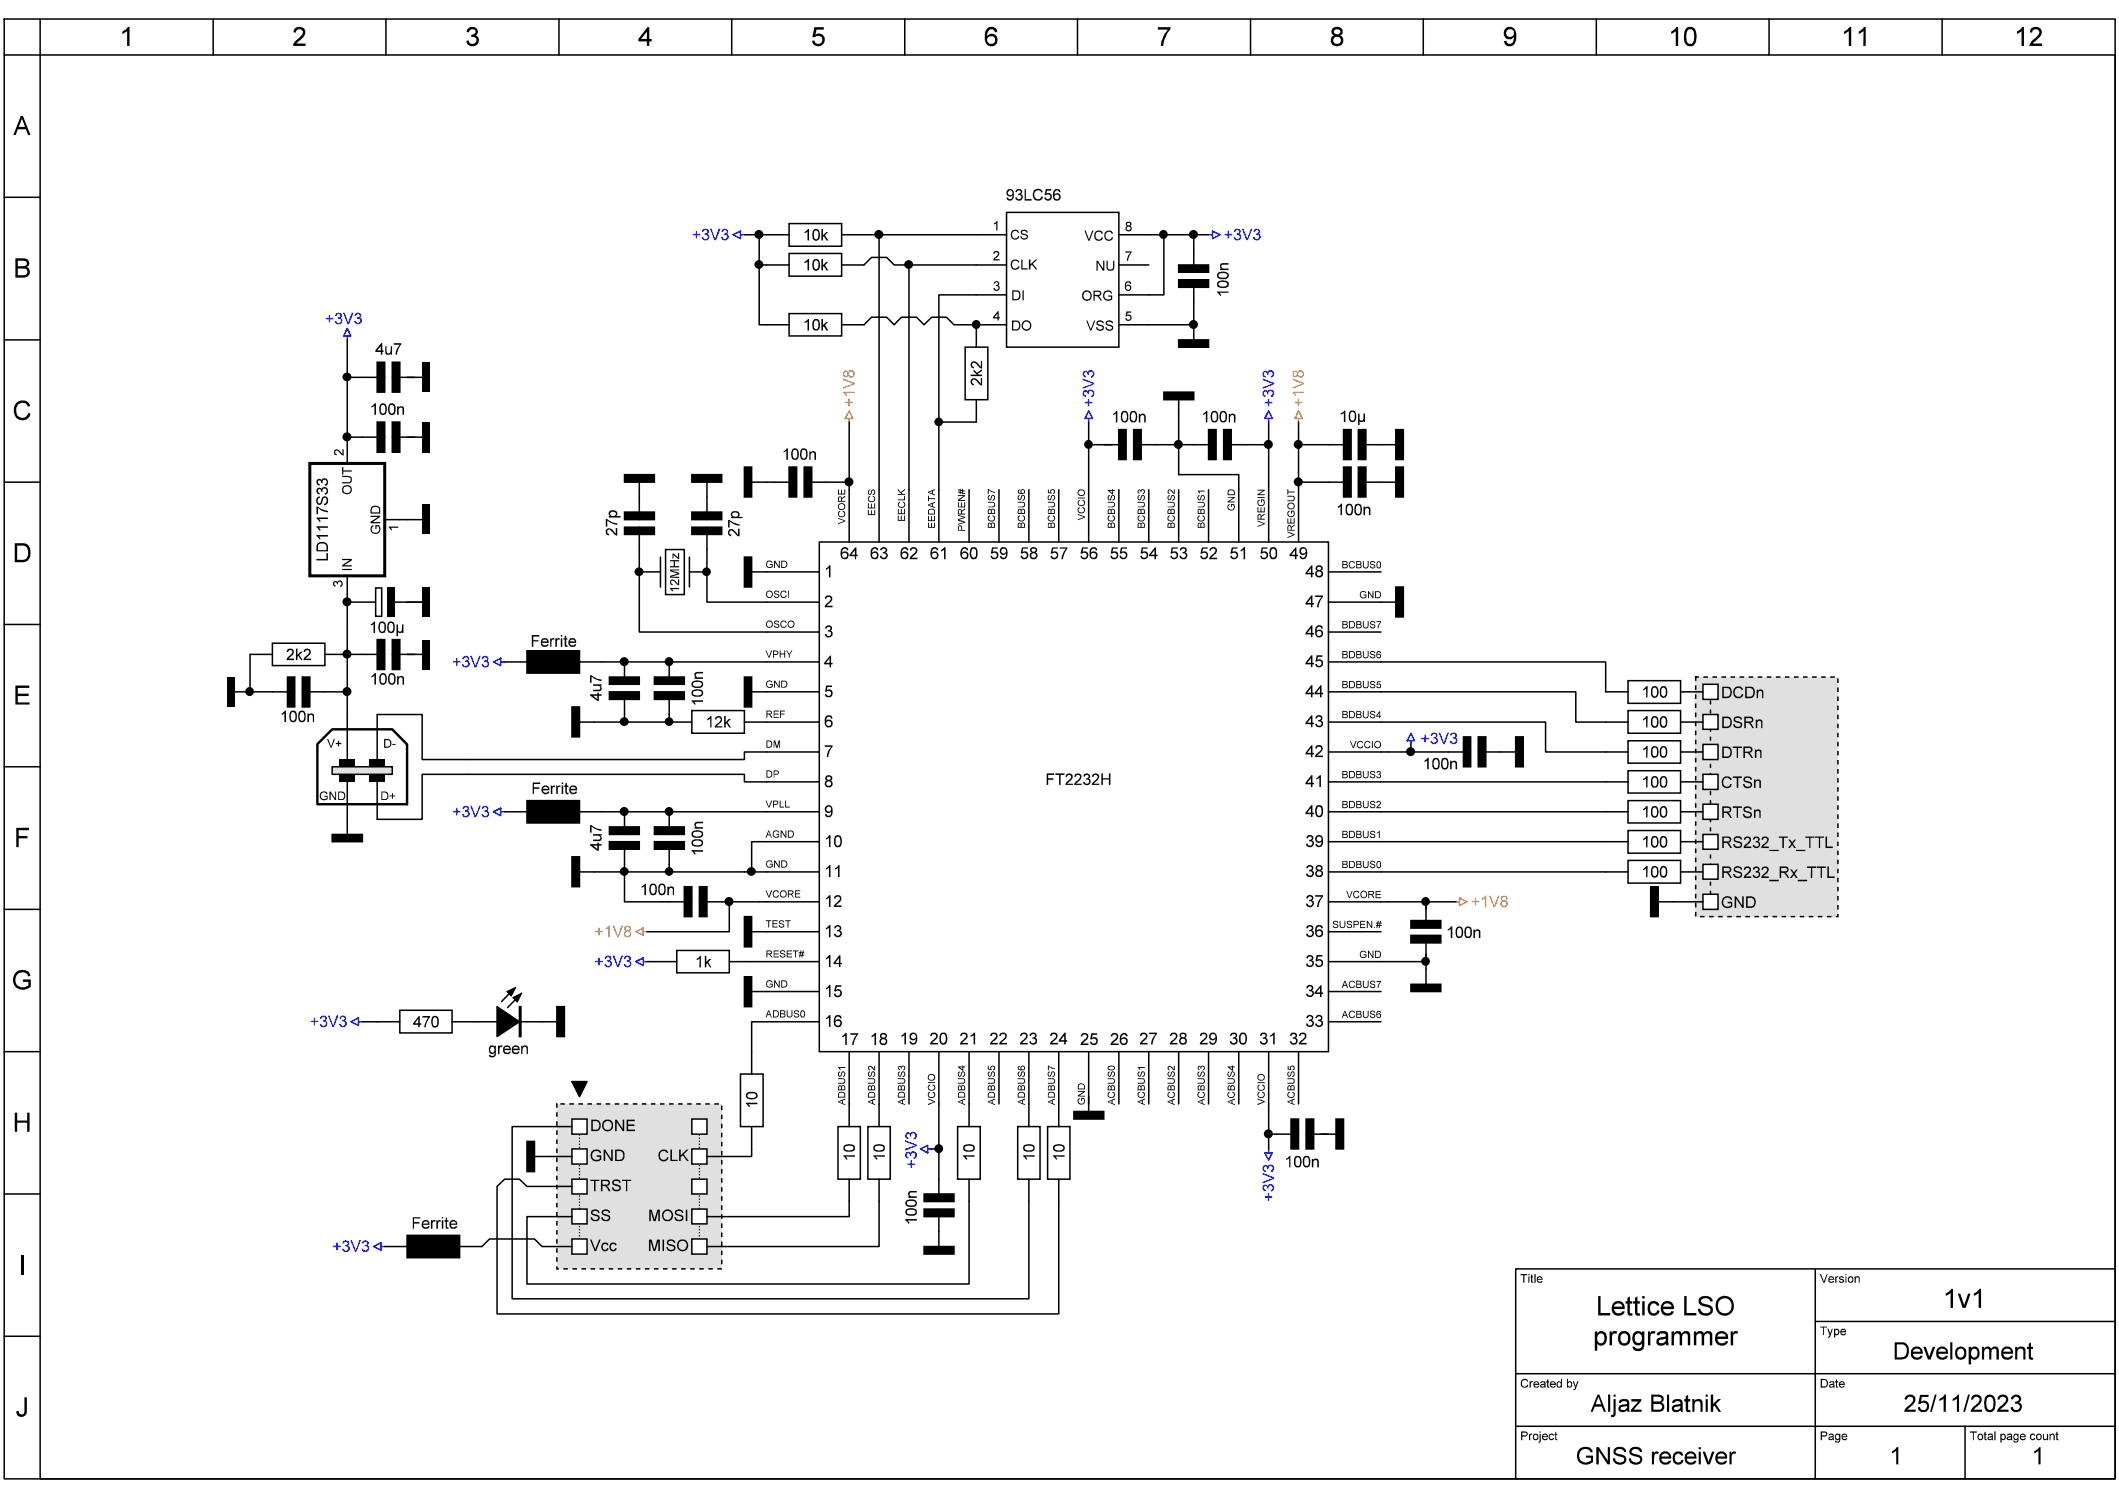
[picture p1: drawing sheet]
<svg xmlns="http://www.w3.org/2000/svg" width="297mm" height="210mm" viewBox="0 0 297 210" stroke-linecap="round" stroke-linejoin="round" font-family="sans-serif">
<defs><g id="words">
<g font-size="3.8" fill="#fff">
<text x="16.7" y="6.4">1</text>
<text x="41" y="6.4">2</text>
<text x="65.2" y="6.4">3</text>
<text x="89.4" y="6.4">4</text>
<text x="113.7" y="6.4">5</text>
<text x="137.9" y="6.4">6</text>
<text x="162.1" y="6.4">7</text>
<text x="186.4" y="6.4">8</text>
<text x="210.6" y="6.4">9</text>
<text x="233.8" y="6.4">10</text>
<text x="258.1" y="6.4">11</text>
<text x="282.3" y="6.4">12</text>
<text x="1.9" y="18.9">A</text>
<text x="1.9" y="38.9">B</text>
<text x="1.8" y="58.8">C</text>
<text x="1.8" y="78.8">D</text>
<text x="1.9" y="98.7">E</text>
<text x="2" y="118.7">F</text>
<text x="1.6" y="138.6">G</text>
<text x="1.8" y="158.6">H</text>
<text x="2.6" y="178.5">I</text>
<text x="223.7" y="184.3">Lettice LSO</text>
<text x="272.3" y="183.3">1v1</text>
<text x="223.3" y="188.5">programmer</text>
<text x="2.2" y="198.5">J</text>
</g>
<g font-size="3.4" fill="#fff">
<text x="265.3" y="190.5">Development</text>
<text x="223" y="197.9">Aljaz Blatnik</text>
<text x="266.8" y="197.9">25/11/2023</text>
<text x="220.9" y="205.2">GNSS receiver</text>
<text x="264.8" y="205.2">1</text>
<text x="284.8" y="205.2">1</text>
</g>
<g font-size="2.3" fill="#fff">
<text x="141" y="28.1">93LC56</text>
<text x="97" y="33.7">+3V3</text>
<text x="110.6" y="34.9">R5</text>
<text x="112.5" y="33.7">10k</text>
<text x="171.5" y="33.7">+3V3</text>
<text x="112.5" y="37.9">10k</text>
<text x="164.2" y="40.3" transform="rotate(-90 164.2 40.3)">C17</text>
<text x="172.3" y="41.7" transform="rotate(-90 172.3 41.7)">100n</text>
<text x="45.5" y="45.4">+3V3</text>
<text x="112.5" y="46.3">10k</text>
<text x="52.6" y="49.7">4u7</text>
<text x="51.8" y="58.1">100n</text>
<text x="52.9" y="57.6">C24</text>
<text x="119.9" y="57.1" transform="rotate(-90 119.9 57.1)">+1V8</text>
<text x="137.8" y="54.1" transform="rotate(-90 137.8 54.1)">2k2</text>
<text x="153.5" y="57.1" transform="rotate(-90 153.5 57.1)">+3V3</text>
<text x="155.8" y="59.2">100n</text>
<text x="168.4" y="59.2">100n</text>
<text x="178.7" y="57.1" transform="rotate(-90 178.7 57.1)">+3V3</text>
<text x="182.9" y="57.1" transform="rotate(-90 182.9 57.1)">+1V8</text>
<text x="187.7" y="59.1">10μ</text>
<text x="52.9" y="66">C23</text>
<text x="109.6" y="64.4">100n</text>
<text x="188.3" y="64.3">C1</text>
<text x="169.4" y="67.1">C3</text>
<text x="188.3" y="67.1">C2</text>
<text x="86.6" y="75.1" transform="rotate(-90 86.6 75.1)">27p</text>
<text x="89.6" y="76.2">X1</text>
<text x="103.8" y="75.2" transform="rotate(-90 103.8 75.2)">27p</text>
<text x="103.9" y="74.9" transform="rotate(-90 103.9 74.9)">C12</text>
<text x="187.3" y="72.2">100n</text>
<text x="46.1" y="78.7" transform="rotate(-90 46.1 78.7)">LD1117S33</text>
<text x="53.9" y="81.7" transform="rotate(-90 53.9 81.7)">C21</text>
<text x="115.5" y="80.9">1</text>
<text x="117.8" y="78.3">64</text>
<text x="122" y="78.3">63</text>
<text x="126.2" y="78.3">62</text>
<text x="130.3" y="78.3">61</text>
<text x="134.5" y="78.3">60</text>
<text x="138.8" y="78.3">59</text>
<text x="143" y="78.3">58</text>
<text x="147.1" y="78.3">57</text>
<text x="151.3" y="78.3">56</text>
<text x="155.5" y="78.3">55</text>
<text x="159.8" y="78.3">54</text>
<text x="164" y="78.3">53</text>
<text x="168.1" y="78.3">52</text>
<text x="172.3" y="78.3">51</text>
<text x="176.6" y="78.3">50</text>
<text x="180.8" y="78.3">49</text>
<text x="183" y="80.9">48</text>
<text x="51.7" y="88.7">100µ</text>
<text x="115.5" y="85.1">2</text>
<text x="115.5" y="89.3">3</text>
<text x="183" y="89.3">46</text>
<text x="183" y="85">47</text>
<text x="40.1" y="92.5">2k2</text>
<text x="51.8" y="95.9">100n</text>
<text x="63.4" y="93.5">+3V3</text>
<text x="73.9" y="90.6">L1</text>
<text x="74.4" y="90.6">Ferrite</text>
<text x="115.5" y="93.5">4</text>
<text x="183" y="93.5">45</text>
<text x="238.8" y="95.2">P1</text>
<text x="39.2" y="101.2">100n</text>
<text x="40.3" y="101.7">C20</text>
<text x="52.9" y="96.5">C22</text>
<text x="84.4" y="98.3" transform="rotate(-90 84.4 98.3)">4u7</text>
<text x="92.4" y="98" transform="rotate(-90 92.4 98)">C14</text>
<text x="97" y="99">R2</text>
<text x="98.6" y="99" transform="rotate(-90 98.6 99)">100n</text>
<text x="98.7" y="98" transform="rotate(-90 98.7 98)">C13</text>
<text x="98.9" y="102">12k</text>
<text x="115.5" y="97.7">5</text>
<text x="115.5" y="101.9">6</text>
<text x="183" y="101.9">43</text>
<text x="183" y="97.7">44</text>
<text x="228.2" y="99">R12</text>
<text x="230.1" y="102">100</text>
<text x="230.1" y="97.8">100</text>
<text x="238.8" y="99.4">P2</text>
<text x="241.3" y="97.8">DCDn</text>
<text x="115.5" y="106.1">7</text>
<text x="183" y="106">42</text>
<text x="199.1" y="104.3">+3V3</text>
<text x="199.4" y="107.8">100n</text>
<text x="205.1" y="102.2">C5</text>
<text x="228.2" y="107.4">R10</text>
<text x="228.2" y="103.2">R11</text>
<text x="230.1" y="106.2">100</text>
<text x="238.8" y="103.6">P3</text>
<text x="238.8" y="107.8">P4</text>
<text x="241.3" y="102">DSRn</text>
<text x="241.3" y="106.2">DTRn</text>
<text x="73.9" y="111.6">L2</text>
<text x="74.5" y="111.3">Ferrite</text>
<text x="115.5" y="110.3">8</text>
<text x="146.6" y="110">FT2232H</text>
<text x="183" y="110.3">41</text>
<text x="228.2" y="111.6">R9</text>
<text x="230.1" y="110.4">100</text>
<text x="238.8" y="112">P5</text>
<text x="241.3" y="110.4">CTSn</text>
<text x="63.4" y="114.5">+3V3</text>
<text x="84.4" y="119.3" transform="rotate(-90 84.4 119.3)">4u7</text>
<text x="92.4" y="119" transform="rotate(-90 92.4 119)">C16</text>
<text x="98.6" y="120" transform="rotate(-90 98.6 120)">100n</text>
<text x="98.7" y="119" transform="rotate(-90 98.7 119)">C15</text>
<text x="115.5" y="114.5">9</text>
<text x="115.5" y="118.7">10</text>
<text x="183" y="118.7">39</text>
<text x="183" y="114.5">40</text>
<text x="228.2" y="120">R7</text>
<text x="228.2" y="115.8">R8</text>
<text x="230.1" y="118.8">100</text>
<text x="230.1" y="114.6">100</text>
<text x="238.8" y="116.2">P6</text>
<text x="241.3" y="114.6">RTSn</text>
<text x="241.3" y="118.8">RS232_Tx_TTL</text>
<text x="89.7" y="125.4">100n</text>
<text x="95.9" y="123.1">C10</text>
<text x="115.5" y="122.9">11</text>
<text x="183" y="122.9">38</text>
<text x="230.1" y="123">100</text>
<text x="238.8" y="120.4">P7</text>
<text x="238.8" y="124.6">P8</text>
<text x="241.3" y="123">RS232_Rx_TTL</text>
<text x="83.3" y="131.3">+1V8</text>
<text x="115.5" y="127.1">12</text>
<text x="115.5" y="131.3">13</text>
<text x="183" y="131.3">36</text>
<text x="183" y="127">37</text>
<text x="202.7" y="131.4">100n</text>
<text x="203" y="130">C6</text>
<text x="206.2" y="127.1">+1V8</text>
<text x="241.3" y="127.3">GND</text>
<text x="83.3" y="135.5">+3V3</text>
<text x="97.4" y="135.6">1k</text>
<text x="115.5" y="135.5">14</text>
<text x="183" y="135.5">35</text>
<text x="43.4" y="143.9">+3V3</text>
<text x="57.9" y="144">470</text>
<text x="115.5" y="139.7">15</text>
<text x="115.5" y="143.9">16</text>
<text x="183" y="139.7">34</text>
<text x="183" y="143.8">33</text>
<text x="68.4" y="147.7">green</text>
<text x="69.7" y="147.7">LED1</text>
<text x="117.8" y="146.4">17 18</text>
<text x="126.1" y="146.3">19 20 21 22 23</text>
<text x="147.1" y="146.3">24</text>
<text x="151.4" y="146.4">25</text>
<text x="155.6" y="146.4">26</text>
<text x="159.7" y="146.3">27</text>
<text x="163.9" y="146.3">28 29 30 31</text>
<text x="180.7" y="146.3">32</text>
<text x="106.3" y="155.4" transform="rotate(-90 106.3 155.4)">10</text>
<text x="181" y="155.7">C7</text>
<text x="79.1" y="161.2">P18</text>
<text x="82.7" y="158.5">DONE</text>
<text x="96.3" y="161.2">P13</text>
<text x="79.1" y="165.4">P17</text>
<text x="82.7" y="166.9">TRST</text>
<text x="82.7" y="162.7">GND</text>
<text x="92.2" y="162.7">CLK</text>
<text x="96.3" y="165.4">P12</text>
<text x="119.9" y="162.7" transform="rotate(-90 119.9 162.7)">10</text>
<text x="121.2" y="165.2" transform="rotate(-90 121.2 165.2)">R16</text>
<text x="124.1" y="162.7" transform="rotate(-90 124.1 162.7)">10</text>
<text x="128.6" y="163.8" transform="rotate(-90 128.6 163.8)">+3V3</text>
<text x="133.7" y="165.2" transform="rotate(-90 133.7 165.2)">R17</text>
<text x="136.7" y="162.7" transform="rotate(-90 136.7 162.7)">10</text>
<text x="145.1" y="162.7" transform="rotate(-90 145.1 162.7)">10</text>
<text x="146.3" y="165.2" transform="rotate(-90 146.3 165.2)">R19</text>
<text x="149.3" y="162.7" transform="rotate(-90 149.3 162.7)">10</text>
<text x="180" y="163.6">100n</text>
<text x="57.1" y="172.5">L3</text>
<text x="57.7" y="172.2">Ferrite</text>
<text x="79.1" y="173.7">P15</text>
<text x="79.1" y="169.5">P16</text>
<text x="82.7" y="171.1">SS</text>
<text x="90.8" y="171.1">MOSI</text>
<text x="96.3" y="173.7">P10</text>
<text x="96.3" y="169.5">P11</text>
<text x="128.5" y="170.5" transform="rotate(-90 128.5 170.5)">C9</text>
<text x="128.6" y="171.7" transform="rotate(-90 128.6 171.7)">100n</text>
<text x="178.7" y="168.4" transform="rotate(-90 178.7 168.4)">+3V3</text>
<text x="46.6" y="175.4">+3V3</text>
<text x="79.1" y="177.9">P14</text>
<text x="82.7" y="175.3">Vcc</text>
<text x="90.8" y="175.3">MISO</text>
<text x="96.3" y="177.9">P9</text>
</g>
<g font-size="2" fill="#fff">
<text x="152" y="33.7">VCC</text>
<text x="141.6" y="37.8">CLK</text>
<text x="153.5" y="37.9">NU</text>
<text x="141.7" y="42.1">DI</text>
<text x="141.7" y="46.3">DO</text>
<text x="151.6" y="42.1">ORG</text>
<text x="152.3" y="46.4">VSS</text>
</g>
<g font-size="1.9" fill="#fff">
<text x="139.1" y="32.3">1</text>
<text x="141.6" y="33.6">CS</text>
<text x="157.7" y="32.4">8</text>
<text x="139.1" y="36.5">2</text>
<text x="139.2" y="40.8">3</text>
<text x="157.6" y="40.8">6</text>
<text x="157.6" y="36.6">7</text>
<text x="139.2" y="45">4</text>
<text x="157.6" y="45">5</text>
<text x="48.3" y="63.9" transform="rotate(-90 48.3 63.9)">2</text>
<text x="49.4" y="69.3" transform="rotate(-90 49.4 69.3)">OUT</text>
<text x="53.4" y="74.9" transform="rotate(-90 53.4 74.9)">GND</text>
<text x="55.9" y="74.5" transform="rotate(-90 55.9 74.5)">1</text>
<text x="48.1" y="82.3" transform="rotate(-90 48.1 82.3)">3</text>
<text x="49.4" y="80.1" transform="rotate(-90 49.4 80.1)">IN</text>
</g>
<text font-size="1.8" fill="#fff" x="95.2" y="83.1" transform="rotate(-90 95.2 83.1)">12MHz</text>
<g font-size="1.7" fill="#fff">
<text x="45.8" y="104.8">V+</text>
<text x="53.7" y="104.8">D-</text>
<text x="44.7" y="112.1">GND</text>
<text x="53.3" y="112.1">D+</text>
<text x="213.1" y="179.7">Title</text>
<text x="255.1" y="179.7">Version</text>
<text x="255.1" y="187.1">Type</text>
<text x="213.1" y="194.4">Created by</text>
<text x="255.1" y="194.4">Date</text>
<text x="213.1" y="201.8">Project</text>
<text x="255.1" y="201.8">Page</text>
<text x="276.1" y="201.8">Total page count</text>
</g>
<g font-size="1.4" fill="#fff">
<text x="173.1" y="71.6" transform="rotate(-90 173.1 71.6)">GND</text>
<text x="118.5" y="73.4" transform="rotate(-90 118.5 73.4)">VCORE</text>
<text x="122.7" y="72.3" transform="rotate(-90 122.7 72.3)">EECS</text>
<text x="126.9" y="73.1" transform="rotate(-90 126.9 73.1)">EECLK</text>
<text x="131.1" y="74.1" transform="rotate(-90 131.1 74.1)">EEDATA</text>
<text x="135.3" y="74.5" transform="rotate(-90 135.3 74.5)">PWREN#</text>
<text x="139.5" y="74.1" transform="rotate(-90 139.5 74.1)">BCBUS7</text>
<text x="143.7" y="74.1" transform="rotate(-90 143.7 74.1)">BCBUS6</text>
<text x="148" y="74.1" transform="rotate(-90 148 74.1)">BCBUS5</text>
<text x="152.1" y="72.9" transform="rotate(-90 152.1 72.9)">VCCIO</text>
<text x="156.3" y="74.1" transform="rotate(-90 156.3 74.1)">BCBUS4</text>
<text x="160.5" y="74.1" transform="rotate(-90 160.5 74.1)">BCBUS3</text>
<text x="164.7" y="74.1" transform="rotate(-90 164.7 74.1)">BCBUS2</text>
<text x="168.9" y="74.1" transform="rotate(-90 168.9 74.1)">BCBUS1</text>
<text x="177.3" y="73.9" transform="rotate(-90 177.3 73.9)">VREGIN</text>
<text x="181.5" y="75.4" transform="rotate(-90 181.5 75.4)">VREGOUT</text>
<text x="107.3" y="79.5">GND</text>
<text x="107.3" y="83.7">OSCI</text>
<text x="188.1" y="79.6">BCBUS0</text>
<text x="190.5" y="83.8">GND</text>
<text x="107.3" y="87.9">OSCO</text>
<text x="188.1" y="88">BDBUS7</text>
<text x="107.3" y="92.2">VPHY</text>
<text x="188.1" y="92.2">BDBUS6</text>
<text x="107.3" y="96.4">GND</text>
<text x="107.3" y="100.5">REF</text>
<text x="188.1" y="96.4">BDBUS5</text>
<text x="188.1" y="100.6">BDBUS4</text>
<text x="107.3" y="104.7">DM</text>
<text x="189.2" y="104.8">VCCIO</text>
<text x="107.3" y="108.9">DP</text>
<text x="107.3" y="113.2">VPLL</text>
<text x="188.1" y="109">BDBUS3</text>
<text x="188.1" y="113.2">BDBUS2</text>
<text x="107.3" y="117.3">AGND</text>
<text x="188.1" y="117.4">BDBUS1</text>
<text x="107.3" y="121.5">GND</text>
<text x="107.3" y="125.7">VCORE</text>
<text x="188.1" y="121.6">BDBUS0</text>
<text x="188.7" y="125.8">VCORE</text>
<text x="107.3" y="129.9">TEST</text>
<text x="186.8" y="130">SUSPEN.#</text>
<text x="107.3" y="134.2">RESET#</text>
<text x="190.5" y="134.2">GND</text>
<text x="107.3" y="138.3">GND</text>
<text x="107.3" y="142.5">ADBUS0</text>
<text x="188.1" y="138.4">ACBUS7</text>
<text x="188.1" y="142.6">ACBUS6</text>
<text x="118.5" y="154.9" transform="rotate(-90 118.5 154.9)">ADBUS1</text>
<text x="122.7" y="154.9" transform="rotate(-90 122.7 154.9)">ADBUS2</text>
<text x="126.9" y="154.9" transform="rotate(-90 126.9 154.9)">ADBUS3</text>
<text x="131.1" y="154.9" transform="rotate(-90 131.1 154.9)">VCCIO</text>
<text x="135.3" y="154.9" transform="rotate(-90 135.3 154.9)">ADBUS4</text>
<text x="139.5" y="154.9" transform="rotate(-90 139.5 154.9)">ADBUS5</text>
<text x="143.7" y="154.9" transform="rotate(-90 143.7 154.9)">ADBUS6</text>
<text x="148" y="154.9" transform="rotate(-90 148 154.9)">ADBUS7</text>
<text x="152.1" y="154.9" transform="rotate(-90 152.1 154.9)">GND</text>
<text x="156.3" y="154.9" transform="rotate(-90 156.3 154.9)">ACBUS0</text>
<text x="160.5" y="154.9" transform="rotate(-90 160.5 154.9)">ACBUS1</text>
<text x="164.7" y="154.9" transform="rotate(-90 164.7 154.9)">ACBUS2</text>
<text x="168.9" y="154.9" transform="rotate(-90 168.9 154.9)">ACBUS3</text>
<text x="173.1" y="154.9" transform="rotate(-90 173.1 154.9)">ACBUS4</text>
<text x="177.3" y="154.9" transform="rotate(-90 177.3 154.9)">VCCIO</text>
<text x="181.5" y="154.9" transform="rotate(-90 181.5 154.9)">ACBUS5</text>
</g>
</g></defs>
<g fill="none" stroke="#000" stroke-width=".21">
<path d="M.6 2.7h295.9v204.5h-295.9zM5.6 7.7h290.9v199.5h-290.9zM5.6 2.7v5h-5M29.9 2.7v5M54.1 2.7v5M78.4 2.7v5M102.6 2.7v5M126.8 2.7v5M151 2.7v5M175.3 2.7v5M199.5 2.7v5M223.8 2.7v5"/>
<path d="M248 2.7v5M272.2 2.7v5M.6 27.6h5M.6 47.6h5M.6 67.6h5M.6 87.5h5M.6 107.4h5M.6 127.4h5M.6 147.4h5M.6 167.3h5M254.5 177.8v29.4M296.5 177.8h-84v29.4"/>
<path d="M.6 187.2h5M212.5 192.5h84M212.5 199.9h84M254.5 185.2h42M275.5 199.9v7.3"/>
</g>
<g fill="#000">
<path d="M17.1 4.4l.5-.2 .3-.4h.3v2.6h-.4v-2l-.6 .3zM41.3 4a.82 .82 0 0 1 1.1-.2 .82 .82 0 0 1 .3 1.2l-.2 .2-1 .9h1.3v.3h-1.7v-.2l.2-.4 .9-.7a.52 .52 0 0 0 .1-.9 .52 .52 0 0 0-.9 .4l-.3-.1zM65.5 4.1a.77 .77 0 0 1 1-.3 .77 .77 0 0 1 .4 .9l-.3 .3a.83 .83 0 0 1 .4 1.1 .83 .83 0 0 1-1.2 .3l-.4-.4v-.3h.3a.53 .53 0 0 0 .8 .4 .53 .53 0 0 0-.1-.9h-.4l.1-.3a.43 .43 0 0 0 .5-.2 .43 .43 0 0 0-.1-.6h-.5l-.3 .4h-.3zM114.2 3.8h1.3v.3h-1l-.2 .8a.87 .87 0 0 1 1.3 .3 .87 .87 0 0 1-.6 1.2 .87 .87 0 0 1-1.2-.7h.4a.58 .58 0 0 0 .7 .4 .58 .58 0 0 0 .4-.7 .58 .58 0 0 0-.8-.4l-.2 .2h-.4zM162.3 3.8h1.8v.3l-.4 .5-.5 .9-.1 .9h-.4l.2-.7 .4-1 .4-.6h-1.4zM2.2 56.5a1.17 1.17 0 0 1 2 .4l-.3 .1a.85 .85 0 0 0-1-.5 .85 .85 0 0 0-.6 1 .85 .85 0 0 0 .6 1 .85 .85 0 0 0 1-.6l.4 .1a1.21 1.21 0 0 1-1.5 .8 1.21 1.21 0 0 1-.9-1.5zM2.2 96.1h1.9v.3h-1.6v.8h1.5v.3h-1.5v.9h1.6v.3h-1.9zM2.3 116h1.8v.3h-1.5v.8h1.2v.4h-1.2v1.2h-.3zM2.2 136.2a1.22 1.22 0 0 1 2.1 .5l-.3 .1a.92 .92 0 0 0-.9-.6 .92 .92 0 0 0-.9 .7 1.09 1.09 0 0 0 .4 1.3 1.09 1.09 0 0 0 1.4-.1v-.5h-.8v-.4h1.1v1.1a1.43 1.43 0 0 1-1.8 .2 1.43 1.43 0 0 1-.6-1.8zM2.1 155.9h.3v1.1h1.4v-1.1h.3v2.7h-.3v-1.3h-1.4v1.3h-.3zM3.4 195.8h.4v1.8a.75 .75 0 0 1-.7 .9 .75 .75 0 0 1-.8-.8h.3a.42 .42 0 0 0 .5 .5 .42 .42 0 0 0 .3-.5zM265.2 203.4l.5-.4 .2-.2h.2v2.4h-.3v-1.9l-.6 .4z"/>
<path d="M285.2 203.4l.7-.6h.1v2.4h-.3v-1.9l-.5 .4z"/>
<path d="M2.9 16.3h.3l1.1 2.6h-.4l-.3-.8h-1.1l-.3 .8h-.3zM3.1 16.6l-.5 1.2h.9z"/>
<path d="M90.8 3.8h.2v1.7h.4v.3h-.4v.6h-.3v-.6h-1.2v-.3zM90.7 4.4l-.8 1.1h.8z"/>
<path d="M138.4 3.9a.8 .8 0 0 1 .9-.1 .8 .8 0 0 1 .5 .7h-.4a.51 .51 0 0 0-.5-.4 .51 .51 0 0 0-.5 .6v.4a.85 .85 0 0 1 1.4 .1 .85 .85 0 0 1-.5 1.2 .92 .92 0 0 1-1.3-.9l.1-1.1zM138.4 5.6a.56 .56 0 0 0 1.1 0 .56 .56 0 0 0-1.1 0z"/>
<path d="M186.8 4a.79 .79 0 0 1 .9-.2 .79 .79 0 0 1 .5 .9l-.4 .3a.83 .83 0 0 1 .4 1.1 .83 .83 0 0 1-1.2 .3 .78 .78 0 0 1-.5-.7 .78 .78 0 0 1 .5-.7l-.2-.1-.2-.3zM187.2 4.1a.37 .37 0 0 0-.2 .5 .37 .37 0 0 0 .5 .2 .37 .37 0 0 0 .3-.5 .37 .37 0 0 0-.5-.2zM186.9 5.6a.53 .53 0 0 0 1 0 .53 .53 0 0 0-1 0z"/>
<path d="M211.1 3.9a.95 .95 0 0 1 1.1 0 .95 .95 0 0 1 .4 1v.3a1.03 1.03 0 0 1-1.4 1.2l-.2-.2-.2-.4 .4-.1a.52 .52 0 0 0 .5 .4 .52 .52 0 0 0 .5-.6v-.3a.79 .79 0 0 1-1 .2 .79 .79 0 0 1-.4-.9l.1-.3zM211.1 4.6a.55 .55 0 0 0 1.1 0 .55 .55 0 0 0-1.1 0z"/>
<path d="M234.4 4.4l.5-.4 .1-.2h.2v2.6h-.3v-2l-.6 .3zM236.4 3.9a.87 .87 0 0 1 1 0 .87 .87 0 0 1 .4 .8v.9a.85 .85 0 0 1-.8 .9 .85 .85 0 0 1-.9-.8v-1.1zM236.6 4.2a2.06 2.06 0 0 0 0 1.8 .5 .5 0 0 0 .6 .1 .5 .5 0 0 0 .2-.6 1.18 1.18 0 0 0-.3-1.4z"/>
<path d="M258.5 4.4l.4-.2 .4-.4h.2v2.6h-.3v-2l-.6 .3h-.1zM260.6 4.4l.6-.4 .1-.2h.2v2.6h-.3v-2l-.6 .3z"/>
<path d="M282.7 4.4l.7-.4 .1-.2h.2v2.6h-.3v-2l-.6 .3zM284.8 3.9a.85 .85 0 0 1 1-.1 .85 .85 0 0 1 .4 1l-.2 .4-1.1 .9h1.4v.3h-1.8l.2-.6 .9-.7a.51 .51 0 0 0 .1-.9 .51 .51 0 0 0-.8 .4l-.4-.1z"/>
<path d="M2.2 36.2h1.2a.65 .65 0 0 1 .7 .5 .65 .65 0 0 1-.4 .7 .79 .79 0 0 1 .4 1 .79 .79 0 0 1-.9 .5h-1zM2.5 36.5v.8h.9a.39 .39 0 0 0 .4-.5 .39 .39 0 0 0-.5-.3zM2.5 37.6v1l1.1-.1a.49 .49 0 0 0 .2-.6 .49 .49 0 0 0-.6-.3z"/>
<path d="M2.1 76.1h1.3a1.43 1.43 0 0 1 .7 2.2 1.11 1.11 0 0 1-1.1 .5h-.9zM2.4 76.5v1.9h.9a1.11 1.11 0 0 0 .7-.9 1.11 1.11 0 0 0-.6-1z"/>
<path d="M213.1 178.5h1v.2h-.4v1h-.2v-1h-.4zM214.2 178.5h.2v.2h-.2zM214.2 178.9h.2v.8h-.2zM214.6 178.6h.2v.3h.1v.1h-.1v.6l.2 .1h-.3l-.1-.1v-.6h-.1zM215.1 178.5h.2v1.2h-.2zM215.5 178.9a.42 .42 0 0 1 .5 0 .42 .42 0 0 1 .2 .4h-.6a.3 .3 0 0 0 .2 .3 .3 .3 0 0 0 .3-.1h.1a.45 .45 0 0 1-.6 .2 .45 .45 0 0 1-.1-.7zM215.6 179v.2h.5l-.2-.2z"/>
<path d="M255.1 178.5h.2l.3 1.1 .5-1.1h.1l-.4 1.2h-.2zM256.5 178.9l.2-.1a.44 .44 0 0 1 .4 .5h-.6a.28 .28 0 0 0 .1 .3 .28 .28 0 0 0 .4-.1h.1a.46 .46 0 0 1-.7 .1 .46 .46 0 0 1 .1-.7zM256.5 179v.2h.5l-.2-.2zM257.3 178.9h.1v.1l.2-.2 .1 .1v.1l-.3 .1v.6h-.1zM257.9 178.9h.1a.39 .39 0 0 1 .5 .2h-.2l-.1-.1h-.2h-.1l.1 .2a.4 .4 0 0 1 .5 .4 .45 .45 0 0 1-.7-.1h.1a.19 .19 0 0 0 .2 .1 .19 .19 0 0 0 .2-.2 .35 .35 0 0 1-.4-.1 .35 .35 0 0 1 0-.4zM258.7 178.5h.1v.2h-.1zM258.7 178.9h.1v.8h-.1zM259.1 179a.42 .42 0 0 1 .6-.1 .42 .42 0 0 1 .1 .6 .38 .38 0 0 1-.5 .2 .38 .38 0 0 1-.3-.4zM259.3 179a.32 .32 0 0 0-.1 .4 .32 .32 0 0 0 .3 .2 .33 .33 0 0 0 .2-.4 .33 .33 0 0 0-.4-.2zM260 178.9h.1v.1a.3 .3 0 0 1 .4-.2 .3 .3 0 0 1 .2 .4v.5h-.1v-.5a.22 .22 0 0 0-.3-.2 .22 .22 0 0 0-.2 .3v.4h-.1z"/>
<path d="M213.4 193.3a.5 .5 0 0 1 .8 .2l-.1 .1a.41 .41 0 0 0-.6-.2 .41 .41 0 0 0-.1 .6 .36 .36 0 0 0 .3 .3 .36 .36 0 0 0 .4-.3l.1 .1a.57 .57 0 0 1-.8 .3 .57 .57 0 0 1-.1-.9zM214.4 193.5h.2v.2l.1-.2 .2 .1-.3 .2v.6h-.2zM215.1 193.6l.2-.1a.44 .44 0 0 1 .5 .6h-.7a.27 .27 0 0 0 .2 .2 .27 .27 0 0 0 .3-.1h.2a.46 .46 0 0 1-.7 .1 .46 .46 0 0 1 0-.7zM215.1 193.8v.1h.5l-.1-.2zM215.9 193.7l.2-.2a.36 .36 0 0 1 .6 .3v.6h-.2v-.1a.3 .3 0 0 1-.5 .1 .3 .3 0 0 1 0-.4l.4-.1a.2 .2 0 0 0-.1-.3 .2 .2 0 0 0-.2 .2h-.2zM216.1 194.1a.22 .22 0 0 0 .1 .2 .22 .22 0 0 0 .3-.1v-.2zM216.9 193.3h.1v.2h.2v.2h-.2v.6h.2v.1h-.3v-.7h-.2zM217.4 193.6l.3-.1a.44 .44 0 0 1 .4 .6h-.7a.28 .28 0 0 0 .2 .2 .28 .28 0 0 0 .3-.1h.2a.46 .46 0 0 1-.7 .1 .46 .46 0 0 1 0-.7zM217.5 193.8l-.1 .1h.5l-.1-.2zM218.3 193.6l.4-.1 .1 .2v-.5h.1v1.2h-.1v-.1a.42 .42 0 0 1-.6 0 .42 .42 0 0 1 .1-.6zM218.5 193.7a.3 .3 0 0 0-.2 .4 .3 .3 0 0 0 .5 .1v-.4zM219.7 193.2h.1v.5a.38 .38 0 0 1 .5 0 .38 .38 0 0 1 .1 .4 .33 .33 0 0 1-.3 .3 .33 .33 0 0 1-.3-.1v.1h-.1zM219.9 193.7a.32 .32 0 0 0-.1 .4 .32 .32 0 0 0 .4 .2 .32 .32 0 0 0 0-.4 .32 .32 0 0 0-.3-.2zM220.5 193.5h.1l.2 .7 .3-.7h.2l-.4 1.1-.2 .2h-.1v-.2h.1l.1-.2z"/>
<path d="M223.9 195.4h.3l.9 2.4h-.3l-.3-.7h-.9l-.3 .7h-.3zM224.1 195.7l-.4 1.1h.7zM225.4 195.4h.3v2.4h-.3zM226.2 195.4h.3v.3h-.3zM226.2 196h.3v2a.46 .46 0 0 1-.2 .5 .46 .46 0 0 1-.5 0l.1-.3h.2l.1-.1zM227 196.3a1.04 1.04 0 0 1 1.3 0l.2 1.5h-.3l-.1-.2a.74 .74 0 0 1-1.2-.2 .59 .59 0 0 1 .6-.6h.4a.21 .21 0 0 0 .2-.3 .21 .21 0 0 0-.2-.2h-.4l-.3 .3h-.3zM227.2 197.2v.1a.5 .5 0 0 0 .4 .3 .5 .5 0 0 0 .4-.3l.1-.3zM228.7 196h1.4v.3l-1.1 1.2h1.1v.3h-1.5v-.2l1.1-1.2h-1zM231.5 195.4h1a.58 .58 0 0 1 .7 .4 .58 .58 0 0 1-.3 .7 .7 .7 0 0 1 .3 .9 .7 .7 0 0 1-.8 .4h-.9zM231.8 195.7v.7h.9a.33 .33 0 0 0 .2-.4 .33 .33 0 0 0-.4-.3zM231.8 196.7v.8h.9a.43 .43 0 0 0 .3-.5 .43 .43 0 0 0-.6-.3zM233.7 195.4h.3v2.4h-.3zM234.4 196.3a1.03 1.03 0 0 1 1.4 0l.1 1.5h-.3v-.2a.74 .74 0 0 1-1.2-.2 .62 .62 0 0 1 .8-.6h.2a.19 .19 0 0 0 .2-.2 .19 .19 0 0 0-.2-.2l-.5-.1-.2 .3h-.3zM234.8 197.1a.26 .26 0 0 0-.1 .4 .26 .26 0 0 0 .4 .1l.4-.2 .1-.4zM236.3 195.6l.3-.1v.5h.3v.4h-.3v1.1l.3 .1 .1 .3h-.5l-.2-.2v-1.3h-.2v-.4h.2zM237.2 196h.3v.3a.62 .62 0 0 1 .7-.3 .62 .62 0 0 1 .5 .6v1.2h-.3v-1a.44 .44 0 0 0-.5-.5 .44 .44 0 0 0-.4 .6v.9h-.3zM239.1 195.4h.3v.3h-.3zM239.1 196h.3v1.8h-.3zM239.8 195.4h.4v1.3l.6-.7h.5l-.8 .7 .8 1.1h-.4l-.6-.9-.1 .2v.7h-.4z"/>
<path d="M255.2 193.2h.5a.62 .62 0 0 1 .5 .6 .62 .62 0 0 1-.5 .6h-.5zM255.4 193.4v.9h.5a.49 .49 0 0 0 .2-.6 .49 .49 0 0 0-.5-.3zM256.5 193.7l.1-.1a.33 .33 0 0 1 .3-.1 .33 .33 0 0 1 .2 .3l.1 .6h-.2v-.1a.3 .3 0 0 1-.5 .1 .3 .3 0 0 1 0-.4l.5-.1a.2 .2 0 0 0-.2-.3 .2 .2 0 0 0-.2 .2h-.2zM256.6 194.1a.2 .2 0 0 0 .1 .2 .2 .2 0 0 0 .3-.1v-.2zM257.4 193.3h.1v.2h.2v.2h-.2v.6h.2v.1h-.3v-.7h-.1zM257.9 193.6l.3-.1a.44 .44 0 0 1 .4 .6h-.7a.27 .27 0 0 0 .2 .2 .27 .27 0 0 0 .3-.1h.2a.47 .47 0 0 1-.7 .1 .47 .47 0 0 1 0-.7zM257.9 193.8v.1h.5l-.1-.2z"/>
<path d="M255.1 185.9h1v.1h-.4v1.1h-.1v-1.1h-.5zM256.2 186.2h.1l.2 .7 .3-.7h.1l-.4 1.1a.17 .17 0 0 1-.1 .1 .17 .17 0 0 1-.2 0v-.1h.2l.1-.2zM257.1 186.2h.2v.2a.36 .36 0 0 1 .5-.1 .36 .36 0 0 1 0 .5 .3 .3 0 0 1-.2 .3 .3 .3 0 0 1-.3-.1v.4h-.2zM257.3 186.4v.4a.26 .26 0 0 0 .3 .1 .26 .26 0 0 0 .1-.4l-.1-.1zM258 186.4a.42 .42 0 0 1 .5-.2 .42 .42 0 0 1 .3 .5h-.7a.3 .3 0 0 0 .2 .2 .3 .3 0 0 0 .4-.1l.1 .1a.46 .46 0 0 1-.7 .1 .46 .46 0 0 1-.1-.6zM258.2 186.4l-.1 .1h.6l-.2-.1z"/>
<path d="M265.6 188.1h1.3a1.32 1.32 0 0 1 .7 1.2 1.32 1.32 0 0 1-.7 1.2h-1.3zM265.9 188.4v1.8h.9a1.03 1.03 0 0 0 0-1.8zM268 189a.86 .86 0 0 1 1-.2 .86 .86 0 0 1 .5 .9h-1.3a.54 .54 0 0 0 .4 .5 .54 .54 0 0 0 .6-.3l.3 .1a.88 .88 0 0 1-1.2 .4 .88 .88 0 0 1-.4-1.1zM268.3 189.1l-.1 .3h1a.58 .58 0 0 0-.9-.3zM269.6 188.7h.4l.5 1.4 .4-1.4h.4l-.7 1.8h-.3zM271.6 189a.86 .86 0 0 1 1-.2 .86 .86 0 0 1 .5 .9h-1.4a.54 .54 0 0 0 .4 .5 .54 .54 0 0 0 .7-.3l.2 .1a.88 .88 0 0 1-1.1 .4 .88 .88 0 0 1-.5-1.1zM271.9 189.1l-.2 .3h1.1a.57 .57 0 0 0-.9-.3zM273.4 188.1h.3v2.4h-.3zM274.4 188.8a.85 .85 0 0 1 1 .1 .85 .85 0 0 1 .2 .9 .79 .79 0 0 1-.9 .7 .79 .79 0 0 1-.6-.9v-.5zM274.6 189a.62 .62 0 0 0-.3 .8 .62 .62 0 0 0 .8 .4 .62 .62 0 0 0 .2-.8 .62 .62 0 0 0-.7-.4zM276 188.7h.3v.3a.6 .6 0 0 1 .7-.3 .6 .6 0 0 1 .4 .6 .83 .83 0 0 1-.1 .9 .83 .83 0 0 1-.8 .3l-.2-.3v1h-.3zM276.6 189a.64 .64 0 0 0-.3 .7 .64 .64 0 0 0 .5 .5 .68 .68 0 0 0 .4-.6 .68 .68 0 0 0-.4-.6zM277.8 188.7h.3v.3a.52 .52 0 0 1 .5-.3 .52 .52 0 0 1 .5 .3 .57 .57 0 0 1 .7-.3 .57 .57 0 0 1 .4 .6v1.2h-.3v-1.1a.35 .35 0 0 0-.4-.4 .35 .35 0 0 0-.3 .4l-.1 1.1h-.3v-1.1a.37 .37 0 0 0-.4-.4 .37 .37 0 0 0-.3 .5v1h-.3zM280.7 189a.85 .85 0 0 1 1-.3 .85 .85 0 0 1 .5 1h-1.4a.56 .56 0 0 0 .5 .5 .56 .56 0 0 0 .6-.3l.3 .1a.89 .89 0 0 1-1.2 .4 .89 .89 0 0 1-.4-1.3zM280.9 189.1l-.1 .3h1.1a.58 .58 0 0 0-1-.3zM282.5 188.7h.3v.3a.61 .61 0 0 1 .7-.3 .61 .61 0 0 1 .4 .7v1.1h-.3v-1.1a.44 .44 0 0 0-.4-.5 .44 .44 0 0 0-.4 .6v1h-.3zM284.4 188.3l.3-.2v.6h.3v.3h-.3v1.2h.3v.3a.43 .43 0 0 1-.5 0 .43 .43 0 0 1-.1-.5v-1h-.3v-.3h.3z"/>
<path d="M267.2 195.6a.79 .79 0 0 1 1.2 .2 .79 .79 0 0 1-.3 1.1l-.8 .6h1.3l-.1 .3h-1.5l.2-.6 .6-.5a.54 .54 0 0 0 .4-.5 .54 .54 0 0 0-.4-.5l-.3 .1-.2 .3h-.3zM269.2 195.5h1.1v.2h-.9l-.1 .7a.76 .76 0 0 1 1.1 .2 .76 .76 0 0 1-.3 1.1 .76 .76 0 0 1-.8 .1 .76 .76 0 0 1-.4-.6l.3-.1a.51 .51 0 0 0 .5 .5 .51 .51 0 0 0 .5-.6 .51 .51 0 0 0-.6-.4l-.4 .1h-.3zM271.2 195.4h.3l-.7 2.4h-.3zM271.9 196l.4-.3 .3-.3h.2v2.4h-.3v-1.8l-.6 .3zM273.8 196l.5-.4 .1-.2h.2v2.4h-.3v-1.8l-.6 .3zM275.9 195.4h.2l-.6 2.4h-.3zM276.4 195.7a.78 .78 0 0 1 1.2-.1 .78 .78 0 0 1-.2 1.2l-.8 .7h1.2v.3h-1.5a1.35 1.35 0 0 1 .7-1l.1-.1a.53 .53 0 0 0 .4-.5 .53 .53 0 0 0-.4-.5h-.3l-.2 .4h-.3zM278.5 195.5a.82 .82 0 0 1 .9 .1 .82 .82 0 0 1 .3 .8v.6a.78 .78 0 0 1-.8 .9 .78 .78 0 0 1-.7-1v-.6a.84 .84 0 0 1 .3-.8zM278.6 195.8a1.55 1.55 0 0 0 .1 1.7 .49 .49 0 0 0 .7-.4 1.1 1.1 0 0 0-.3-1.4h-.2zM280.1 195.7a.77 .77 0 0 1 1.2-.1 .77 .77 0 0 1-.2 1.2l-.7 .7h1.2v.3h-1.7v-.1a2.84 2.84 0 0 1 1.1-1.1 .47 .47 0 0 0 0-.8 .47 .47 0 0 0-.7 .3h-.3zM282 195.7a.68 .68 0 0 1 .9-.2 .68 .68 0 0 1 .3 .9l-.2 .1a.74 .74 0 0 1 .3 1.1 .74 .74 0 0 1-1.1 .1h-.1l-.2-.4v-.1l.2-.1a.48 .48 0 0 0 .6 .5 .48 .48 0 0 0 .4-.6 .48 .48 0 0 0-.6-.3v-.3a.37 .37 0 0 0 .5-.2 .37 .37 0 0 0-.2-.5 .37 .37 0 0 0-.5 .1l-.1 .3-.3-.1z"/>
<path d="M213.2 200.6h.7a.37 .37 0 0 1 .3 .4 .37 .37 0 0 1-.5 .3h-.3v.5h-.2zM213.4 200.7v.4h.5a.22 .22 0 0 0 .1-.3 .22 .22 0 0 0-.3-.1zM214.3 200.9h.2v.1l.1-.1h.2v.2h-.3v.7h-.2zM214.9 201.1a.42 .42 0 0 1 .6-.1 .42 .42 0 0 1 .1 .6 .38 .38 0 0 1-.5 .2 .38 .38 0 0 1-.2-.5zM215.1 201l-.1 .2a.27 .27 0 0 0 .1 .4 .29 .29 0 0 0 .4-.3 .29 .29 0 0 0-.4-.3zM215.8 200.6h.2v.1h-.2zM215.8 200.9h.2v1.1l-.1 .1h-.3l.1-.1a.11 .11 0 0 0 .1 0 .11 .11 0 0 0 0-.2zM216.2 201a.44 .44 0 0 1 .5-.1 .44 .44 0 0 1 .3 .5h-.7a.27 .27 0 0 0 .2 .2 .27 .27 0 0 0 .3-.1h.2a.46 .46 0 0 1-.7 .2 .46 .46 0 0 1-.1-.7zM216.3 201.1v.2h.5l-.1-.3zM217.1 201.1a.38 .38 0 0 1 .4-.2 .38 .38 0 0 1 .3 .3h-.1a.28 .28 0 0 0-.5 0 .28 .28 0 0 0 .2 .4l.1 .1 .2-.2h.1a.4 .4 0 0 1-.5 .3 .4 .4 0 0 1-.2-.6zM218.1 200.6v.3h.2v.1h-.2v.6l.2 .1v.1l-.3-.1v-.7h-.1z"/>
<path d="M221.3 203.2a1.13 1.13 0 0 1 2 .3h-.3a.84 .84 0 0 0-1-.4 .84 .84 0 0 0-.6 .9 .97 .97 0 0 0 .5 .9 .97 .97 0 0 0 1.1-.2v-.4h-.7v-.3h1v.9a1.3 1.3 0 0 1-2.2-.6v-.5zM223.8 202.8h.3l1.3 1.9v-1.9h.3v2.4h-.4l-1.2-1.9v1.9h-.3zM226.3 203a1.01 1.01 0 0 1 1.6 .3l.1 .2h-.3a.65 .65 0 0 0-.6-.5 .65 .65 0 0 0-.6 .4 .55 .55 0 0 0 .7 .4 .74 .74 0 0 1 .8 .8 .74 .74 0 0 1-1 .6l-.4-.1-.3-.2-.2-.6h.3a.66 .66 0 0 0 .6 .6 .66 .66 0 0 0 .7-.4v-.1a1.66 1.66 0 0 0-1.1-.4 .6 .6 0 0 1-.3-1zM228.6 203a.97 .97 0 0 1 1.6 .4v.1h-.3a.58 .58 0 0 0-.6-.5 .58 .58 0 0 0-.6 .5l.4 .3a.89 .89 0 0 1 1.1 .8 .96 .96 0 0 1-1 .6 .96 .96 0 0 1-.9-.9h.3a.73 .73 0 0 0 1.2 .5 .39 .39 0 0 0 .1-.5 .39 .39 0 0 0-.5-.2 1.01 1.01 0 0 1-1-.7zM231.6 203.4h.3v.3l.3-.3 .3 .1-.1 .3a.34 .34 0 0 0-.4 0 .34 .34 0 0 0-.1 .4v1h-.3zM232.8 203.6a.84 .84 0 0 1 1-.1 .84 .84 0 0 1 .5 .9h-1.4a.58 .58 0 0 0 .4 .5 .58 .58 0 0 0 .7-.2h.3a.89 .89 0 0 1-1.2 .5 .89 .89 0 0 1-.5-1.2zM233 203.8l-.1 .3h1.1a.58 .58 0 0 0-1-.3zM234.6 203.7a.74 .74 0 0 1 .8-.3 .74 .74 0 0 1 .6 .6h-.3a.48 .48 0 0 0-.6-.3 .48 .48 0 0 0-.3 .6 .48 .48 0 0 0 .3 .6 .48 .48 0 0 0 .6-.3h.3a.79 .79 0 0 1-1 .6 .79 .79 0 0 1-.5-1zM236.4 203.6a.85 .85 0 0 1 1-.1 .85 .85 0 0 1 .4 .9h-1.3a.55 .55 0 0 0 .4 .5 .55 .55 0 0 0 .6-.2h.3a.85 .85 0 0 1-1.1 .5 .85 .85 0 0 1-.5-1.1v-.3zM236.6 203.8l-.1 .3h1l-.1-.3a.62 .62 0 0 0-.8 0zM238.1 202.8h.3v.3h-.3zM238.1 203.4h.3v1.8h-.3zM238.7 203.4h.3l.5 1.5 .5-1.5h.3l-.6 1.8h-.4zM240.7 203.6a.82 .82 0 0 1 1-.1 .82 .82 0 0 1 .4 .9h-1.4a.58 .58 0 0 0 .5 .5 .58 .58 0 0 0 .6-.2h.3a.87 .87 0 0 1-1.2 .5 .87 .87 0 0 1-.4-1.2zM240.9 203.8l-.2 .3h1.1l-.1-.3a.57 .57 0 0 0-.8 0zM242.4 203.4h.3v.3l.3-.3 .4 .1-.1 .3a.39 .39 0 0 0-.5 0 .39 .39 0 0 0-.1 .5v.9h-.3z"/>
<path d="M255.2 200.6h.7a.37 .37 0 0 1 .2 .4 .37 .37 0 0 1-.4 .3h-.3v.5h-.2zM255.4 200.7v.4h.5l.1-.1-.1-.3zM256.4 201a.38 .38 0 0 1 .4-.1 .38 .38 0 0 1 .2 .3l.1 .6h-.1l-.1-.1a.31 .31 0 0 1-.5 .1 .31 .31 0 0 1 .1-.5h.3a.17 .17 0 0 0 0-.3 .17 .17 0 0 0-.3 .1h-.2zM256.5 201.5a.24 .24 0 0 0 .2 .1 .24 .24 0 0 0 .2-.2zM257.3 201l.2-.1 .3 .1v-.1h.2v.8a.39 .39 0 0 1-.3 .5 .39 .39 0 0 1-.5-.4l.2 .1a.24 .24 0 0 0 .3 .1 .24 .24 0 0 0 .1-.3 .42 .42 0 0 1-.6-.1 .42 .42 0 0 1 .1-.6zM257.5 201a.29 .29 0 0 0-.1 .4 .29 .29 0 0 0 .4 .1v-.3l-.1-.2zM258.2 201a.43 .43 0 0 1 .5-.1 .43 .43 0 0 1 .2 .5h-.6a.3 .3 0 0 0 .2 .2 .3 .3 0 0 0 .3-.1h.1a.44 .44 0 0 1-.6 .3 .44 .44 0 0 1-.1-.7zM258.4 201.1l-.1 .2h.5l-.1-.3z"/>
<path d="M276.1 200.6h1v.1h-.4v1.1h-.1v-1.1h-.5zM277.2 201.3a.45 .45 0 0 1 .9 0 .45 .45 0 0 1-.9 0zM277.5 201l-.1 .2v.3a.28 .28 0 0 0 .4 .1 .28 .28 0 0 0 0-.4l-.1-.2zM278.2 200.7l.1-.1v.3h.2v.1h-.2v.6l.2 .1v.1h-.3v-.8h-.1zM278.7 201a.37 .37 0 0 1 .4-.1 .37 .37 0 0 1 .3 .3v.6h-.2v-.1a.31 .31 0 0 1-.4 .1 .31 .31 0 0 1-.1-.4l.5-.1a.22 .22 0 0 0-.2-.3 .22 .22 0 0 0-.2 .2l-.2-.1zM278.8 201.5a.24 .24 0 0 0 .2 .1 .24 .24 0 0 0 .2-.2zM279.6 200.6h.1v1.2h-.1zM280.4 200.9h.2v.1a.34 .34 0 0 1 .4 0 .34 .34 0 0 1 .2 .4 .35 .35 0 0 1-.2 .3 .35 .35 0 0 1-.4 0v.4h-.2zM280.7 201l-.1 .2v.3a.27 .27 0 0 0 .4 0 .27 .27 0 0 0 0-.4zM281.3 201a.39 .39 0 0 1 .5-.1 .39 .39 0 0 1 .3 .3v.6h-.2v-.1a.32 .32 0 0 1-.4 .1 .32 .32 0 0 1-.2-.4 .32 .32 0 0 1 .4-.1 .14 .14 0 0 0 .2-.2 .16 .16 0 0 0-.3-.1l-.1 .2zM281.5 201.5a.2 .2 0 0 0 .2 .1 .2 .2 0 0 0 .2-.2zM282.3 201l.2-.1 .3 .1v-.1h.2v.8a.37 .37 0 0 1-.3 .4 .37 .37 0 0 1-.5-.3l.2 .1a.24 .24 0 0 0 .3 .1 .24 .24 0 0 0 .1-.3 .42 .42 0 0 1-.5-.1 .42 .42 0 0 1 0-.6zM282.5 201l-.1 .2v.3a.27 .27 0 0 0 .4 .1 .27 .27 0 0 0-.1-.5zM283.2 201a.43 .43 0 0 1 .5-.1 .43 .43 0 0 1 .3 .5h-.7a.28 .28 0 0 0 .2 .2 .28 .28 0 0 0 .3-.1h.2a.45 .45 0 0 1-.7 .3 .45 .45 0 0 1-.1-.7zM283.4 201.1l-.1 .2h.5l-.1-.3zM284.6 201a.37 .37 0 0 1 .4-.1 .37 .37 0 0 1 .3 .3h-.1a.26 .26 0 0 0-.4-.1 .26 .26 0 0 0-.1 .4 .21 .21 0 0 0 .2 .2 .21 .21 0 0 0 .3-.2h.1a.42 .42 0 0 1-.6 .3 .42 .42 0 0 1-.1-.7zM285.5 201.1a.42 .42 0 0 1 .6-.1 .42 .42 0 0 1-.1 .7 .42 .42 0 0 1-.6-.2zM285.7 201l-.1 .2v.3a.28 .28 0 0 0 .4 .1 .28 .28 0 0 0 0-.4l-.1-.2zM286.4 200.9h.1v.5a.21 .21 0 0 0 .2 .2 .21 .21 0 0 0 .2-.1v-.6h.2v.9h-.2v-.2a.29 .29 0 0 1-.3 .2 .29 .29 0 0 1-.2-.3zM287.3 200.9h.1v.1a.32 .32 0 0 1 .4-.1 .32 .32 0 0 1 .2 .4v.5h-.1v-.5a.22 .22 0 0 0-.3-.3 .22 .22 0 0 0-.2 .3v.5h-.1zM288.2 200.7l.2-.1v.3h.1v.1h-.1v.6l.2 .2-.4-.1v-.7h-.1v-.1h.1z"/>
</g>
<path d="M3.1 175.9v2.7" fill="none" stroke="#000" stroke-width=".34"/>
<path d="M237.7 94.9h19.9v33.5h-19.9z" fill="#e0e0e0"/>
<path d="M237.7 94.9h19.9v33.5h-19.9zM239.8 125.3v-27.3" fill="none" stroke="#000" stroke-width=".21" stroke-dasharray=".4 .8"/>
<path d="M114.8 75.9h71.4v71.5h-71.4z" fill="#fff"/>
<g fill="none" stroke="#000" stroke-width=".21">
<path d="M104.3 78.1h1.1v4.2h-1.1zM114.8 75.9h71.4v71.5h-71.4zM119 68.6v7.3M123.2 68.6v7.3M127.4 68.6v7.3M131.6 68.6v7.3M135.8 68.6v7.3M140 68.6v7.3M144.2 68.6v7.3M148.4 68.6v7.3M152.6 68.6v7.3M156.8 68.6v7.3"/>
<path d="M161 68.6v7.3M165.2 68.6v7.3M169.4 68.6v7.3M173.6 68.6v7.3M177.8 68.6v7.3M182 68.6v7.3M104.3 94.9h1.1v4.2h-1.1zM105.4 80.1h9.4M105.4 96.9h9.4M107.5 84.4h7.3M107.5 88.6h7.3M107.5 92.8h7.3"/>
<path d="M186.2 80.1h7.4M186.2 84.4h9.5M186.2 88.6h7.4M186.2 92.8h7.4M186.2 96.9h7.4M195.7 82.3h1v4.1h-1zM107.5 101.2h7.3M107.5 105.4h7.3M107.5 109.6h7.3M107.5 113.7h7.3M107.5 117.9h7.3M186.2 101.2h7.4"/>
<path d="M186.2 105.4h7.4M186.2 109.6h7.4M186.2 113.7h7.4M186.2 117.9h7.4M104.3 136.9h1.1v4.2h-1.1zM105.4 138.9h9.4M107.5 122.2h7.3M107.5 126.4h7.3M107.5 130.6h7.3M107.5 134.7h7.3M186.2 122.2h7.4M186.2 126.4h7.4"/>
<path d="M186.2 130.6h7.4M186.2 134.7h7.4M186.2 138.9h7.4M197.8 137.9h4.2v1h-4.2zM199.9 135.8v2.1M107.5 143.2h7.3M119 147.4v7.3M123.2 147.4v7.3M127.4 147.4v7.3M131.6 147.4v7.3M135.8 147.4v7.3M140 147.4v7.3"/>
<path d="M144.2 147.4v7.3M148.4 147.4v7.3M150.5 155.7h4.2v1.1h-4.2zM152.6 147.4v8.3M156.8 147.4v7.3M161 147.4v7.3M165.2 147.4v7.3M169.4 147.4v7.3M173.6 147.4v7.3M177.8 147.4v7.3M182 147.4v7.3M186.2 143.2h7.4"/>
</g>
<g fill="#000">
<path d="M104.3 78.1h1.1v4.2h-1.1zM104.3 94.9h1.1v4.2h-1.1zM115.7 87.8a.45 .45 0 0 1 .7-.1 .45 .45 0 0 1 0 .7 .51 .51 0 0 1 .3 .7 .51 .51 0 0 1-.7 .2l-.3-.3-.1-.1 .2-.1a.34 .34 0 0 0 .4 .3 .34 .34 0 0 0 .3-.3 .34 .34 0 0 0-.4-.3h-.1l.1-.2a.27 .27 0 0 0 .3-.2 .27 .27 0 0 0-.2-.3 .27 .27 0 0 0-.3 .2v.1h-.2zM115.8 96.1h.8v.2h-.6l-.1 .4a.55 .55 0 0 1 .9 .4 .55 .55 0 0 1-.7 .6l-.4-.2-.1-.3h.2a.35 .35 0 0 0 .5 .2 .35 .35 0 0 0 .1-.5 .35 .35 0 0 0-.5 0h-.2zM115.8 79.6l.2-.1 .3-.3h.1v1.7h-.2v-1.3l-.4 .2zM115.8 83.5a.56 .56 0 0 1 .8 .2 .56 .56 0 0 1-.3 .8l-.4 .4h.8v.2h-1.1l.2-.5a.77 .77 0 0 0 .6-.9 .35 .35 0 0 0-.6 .2h-.2zM195.7 82.3h1v4.1h-1zM115.6 104.4h1.1v.3l-.4 .6-.2 .8h-.2v-.5l.6-1h-.9zM104.3 136.9h1.1v4.2h-1.1zM197.8 137.9h4.2v1h-4.2zM150.5 155.7h4.2v1.1h-4.2z"/>
<path d="M107.5 78.7a.48 .48 0 0 1 .8 .2h-.1a.38 .38 0 0 0-.7 .1 .38 .38 0 0 0 .4 .5l.3-.1v-.2h-.3v-.2h.4v.4a.56 .56 0 0 1-.8 .1 .56 .56 0 0 1 0-.8zM108.5 78.6h.2l.5 .8v-.8h.1v1h-.1l-.6-.8v.8h-.1zM109.5 78.6h.6a.53 .53 0 0 1 .3 .5 .53 .53 0 0 1-.5 .5h-.4zM109.6 78.7v.8h.4a.39 .39 0 0 0 .2-.5 .39 .39 0 0 0-.3-.3z"/>
<path d="M117.5 72.6l1 .3v.2l-1 .3v-.1l.9-.3-.9-.3zM117.5 71.8l.3-.2v.1a.37 .37 0 0 0 0 .7 .37 .37 0 0 0 .6-.4l-.3-.3v-.1a.48 .48 0 0 1 .3 .7 .48 .48 0 0 1-.7 .1 .49 .49 0 0 1-.2-.6zM117.5 71a.5 .5 0 0 1 1 0 .5 .5 0 0 1-1 0zM117.6 71a.37 .37 0 0 0 .7 0 .37 .37 0 0 0-.7 0zM117.5 69.6a.29 .29 0 0 1 .3 0 .29 .29 0 0 1 .2 .2l.5-.3v.1l-.5 .4v.2h.5v.1h-1zM117.6 69.7v.5h.3v-.5zM117.5 68.6h.1v.6h.3v-.6h.1v.6h.4v-.6h.1v.7h-1z"/>
<path d="M118 76.8h.1a.48 .48 0 0 1 .8 .3h-.2a.35 .35 0 0 0-.4-.2 .35 .35 0 0 0-.2 .4l-.1 .2a.54 .54 0 0 1 .8-.1 .54 .54 0 0 1 0 .8 .54 .54 0 0 1-.7 0 1.27 1.27 0 0 1-.1-1.4zM118 77.8a.36 .36 0 0 0 .7 0 .36 .36 0 0 0-.7 0zM119.9 76.7h.2v1h.1v.2h-.2v.5h-.2v-.5h-.7v-.2zM119.8 77.1l-.5 .6h.5z"/>
<path d="M121.7 71.5h.1v.6h.3v-.6h.1v.6h.4v-.6h.1v.7h-1zM121.7 70.5h.1v.6h.3v-.5h.1v.5h.4v-.6h.1v.7h-1zM121.7 69.7l.2-.2 .1 .1a.34 .34 0 0 0-.1 .5 .34 .34 0 0 0 .4 .1 .31 .31 0 0 0 .3-.3 .31 .31 0 0 0-.3-.3v-.1a.45 .45 0 0 1 .3 .6 .45 .45 0 0 1-.6 .2h-.2l-.1-.2zM121.7 68.8l.2-.2 .1 .1a.26 .26 0 0 0-.2 .3 .26 .26 0 0 0 .2 .2v-.1a.45 .45 0 0 1 .4-.5 .42 .42 0 0 1 .3 .4 .42 .42 0 0 1-.4 .4v-.1a.28 .28 0 0 0 .3-.3 .28 .28 0 0 0-.3-.3v.1a.4 .4 0 0 1-.5 .5l-.1-.2z"/>
<path d="M122.2 76.8h.1a.52 .52 0 0 1 .8 .3h-.2a.35 .35 0 0 0-.4-.2 .35 .35 0 0 0-.2 .4v.2a.53 .53 0 0 1 .9 .2 .53 .53 0 0 1-.8 .6 1 1 0 0 1-.2-1.5zM122.3 77.8a.36 .36 0 0 0 .7 0 .36 .36 0 0 0-.7 0zM123.4 76.9a.46 .46 0 0 1 .7-.2 .46 .46 0 0 1 .1 .7h-.1a.51 .51 0 0 1 .2 .8 .51 .51 0 0 1-.8 0l-.1-.1v-.2h.2a.33 .33 0 0 0 .4 .3 .33 .33 0 0 0 .2-.5 .33 .33 0 0 0-.5-.1l.1-.3a.26 .26 0 0 0 .3-.1 .26 .26 0 0 0-.2-.4 .26 .26 0 0 0-.3 .2v.1h-.2z"/>
<path d="M125.9 72.3h.1v.6h.3v-.6h.1v.6h.3v-.7h.2v.8h-1zM125.9 71.3h.1v.6h.3v-.6h.1v.6h.3v-.6h.2v.8h-1zM125.9 70.4l.2-.1 .1 .1a.37 .37 0 0 0-.1 .6 .37 .37 0 0 0 .6 0 .3 .3 0 0 0 .1-.4 .3 .3 0 0 0-.3-.2l.1-.1a.49 .49 0 0 1 .2 .7 .49 .49 0 0 1-.8 0l-.1-.2zM125.9 70h.8v-.5h.2v.6h-1zM125.9 68.5l.4 .5 .6-.5v.2l-.5 .3 .1 .2h.4v.1h-1v-.1h.5l-.5-.5z"/>
<path d="M126.4 76.8h.2a.48 .48 0 0 1 .7 .3h-.2a.36 .36 0 0 0-.4-.2 .36 .36 0 0 0-.3 .5v.1a.53 .53 0 0 1 1 .2 .53 .53 0 0 1-.8 .6 .94 .94 0 0 1-.2-1.3zM126.4 77.8a.4 .4 0 0 0 .8 0 .4 .4 0 0 0-.8 0zM127.6 76.9a.55 .55 0 0 1 .9-.1 .55 .55 0 0 1-.2 .9l-.5 .4h.8v.3h-1.1a2.05 2.05 0 0 1 .8-1.1 .31 .31 0 0 0-.1-.4 .31 .31 0 0 0-.4 .3l-.3-.1z"/>
<path d="M130.1 73.2h.1v.6h.3v-.5h.1v.5h.3v-.6h.2v.8h-1zM130.1 72.3h.1v.6h.3v-.6h.1v.6h.3v-.6h.2v.7h-1zM130.1 71.5a.53 .53 0 0 1 .6-.2 .53 .53 0 0 1 .4 .5v.3h-1zM130.3 71.5l-.1 .5h.7v-.3a.4 .4 0 0 0-.6-.2zM130.1 70.7l1-.4v.1l-.3 .2v.4l.3 .1v.1l-1-.4zM130.2 70.7l.4 .2v-.3zM130.1 69.5h.1v.3h.9v.1h-.9v.3h-.1zM130.1 68.9l1-.4v.2l-.3 .1v.4l.3 .1v.1l-1-.4zM130.2 69l.4 .1v-.3z"/>
<path d="M130.6 76.8h.1a.5 .5 0 0 1 .5-.1 .5 .5 0 0 1 .3 .4h-.2a.35 .35 0 0 0-.4-.2 .35 .35 0 0 0-.3 .4v.2a.54 .54 0 0 1 .8 0 .54 .54 0 0 1-.1 .8 .54 .54 0 0 1-.7-.2 1.44 1.44 0 0 1 0-1.3zM130.6 77.8a.4 .4 0 0 0 .8 0 .4 .4 0 0 0-.8 0zM131.9 77.1l.5-.4h.1v1.7h-.2v-1.4l-.3 .3h-.1z"/>
<path d="M134.3 73.7a.32 .32 0 0 1 .4-.1 .32 .32 0 0 1 .2 .4v.3h.4v.1l-1-.1zM134.4 73.7v.6h.3v-.5zM134.3 72.1l1 .3v.2l-.9 .2 .9 .3v.1l-1 .3v-.1l.8-.2-.8-.3v-.2l.8-.2-.8-.2zM134.3 71.4a.3 .3 0 0 1 .3-.1 .3 .3 0 0 1 .2 .3l.5-.4v.2l-.5 .4v.2h.5v.1h-1zM134.4 71.5v.5h.3v-.5zM134.3 70.4h.1v.6h.3v-.6h.1v.6h.4v-.6h.1v.7h-1zM134.3 69.4h1v.1l-.8 .6h.8v.1h-1v-.2l.8-.5h-.8zM134.3 68.6h.2v-.1h.2v.1l.2 .1v-.2h.1v.2h.3v.2l-.3-.1v.2l.3 .1v.1h-.3v.1h-.1v-.2h-.2v.2h-.2v-.3h-.2v-.1h.2v-.2h-.2zM134.7 68.8v.2h.2v-.2z"/>
<path d="M134.8 76.8a.5 .5 0 0 1 .6-.1 .5 .5 0 0 1 .3 .4h-.2a.32 .32 0 0 0-.4-.2 .32 .32 0 0 0-.2 .3l-.1 .3a.54 .54 0 0 1 .9 0 .54 .54 0 0 1-.2 .8 .54 .54 0 0 1-.8-.3 1.18 1.18 0 0 1 .1-1.2zM134.8 77.8a.4 .4 0 0 0 .8 0 .4 .4 0 0 0-.8 0zM136.1 76.9a.55 .55 0 0 1 .6-.2 .55 .55 0 0 1 .3 .6 .75 .75 0 0 1-.5 1.1 .64 .64 0 0 1-.6-.9zM136.3 77l-.2 .4a.53 .53 0 0 0 .5 .7 .6 .6 0 0 0 .2-.7v-.1a.32 .32 0 0 0-.1-.4 .32 .32 0 0 0-.4 .1z"/>
<path d="M139.1 76.7h.8v.2h-.7l-.1 .4a.56 .56 0 0 1 .8 .3 .56 .56 0 0 1-.4 .8 .56 .56 0 0 1-.7-.5h.3a.34 .34 0 0 0 .5 .2 .34 .34 0 0 0 0-.6 .34 .34 0 0 0-.5 .1h-.2zM140.2 76.9a.55 .55 0 0 1 .7-.2 .55 .55 0 0 1 .3 .6 .74 .74 0 0 1-.7 1.1l-.3-.4v-.1h.2a.34 .34 0 0 0 .4 .2 .34 .34 0 0 0 .2-.4l.1-.1a.53 .53 0 0 1-.8 0 .53 .53 0 0 1-.1-.7zM140.4 77.2a.35 .35 0 0 0 .7 0 .35 .35 0 0 0-.7 0z"/>
<path d="M138.6 73.3l.2-.1 .1 .2a.3 .3 0 0 1 .4-.2 .3 .3 0 0 1 .2 .4v.4h-1zM138.7 73.4l-.1 .4h.3v-.3zM139.1 73.4l-.1 .4h.4l-.1-.4zM138.6 72.3l.2-.1v.1a.36 .36 0 0 0-.1 .6 .36 .36 0 0 0 .5 0 .3 .3 0 0 0 .2-.3 .3 .3 0 0 0-.3-.3v-.1a.46 .46 0 0 1 .3 .7 .46 .46 0 0 1-.7 .1 .45 .45 0 0 1-.1-.7zM138.6 71.4l.2-.1 .1 .2a.29 .29 0 0 1 .4-.2 .29 .29 0 0 1 .2 .3v.4h-1zM138.6 71.5v.4h.3l-.1-.4zM139.1 71.4l-.1 .5h.4v-.4zM138.5 70.3h.8a.4 .4 0 0 1 .2 .5 .4 .4 0 0 1-.4 .3h-.6v-.1h.6a.28 .28 0 0 0 .3-.3 .28 .28 0 0 0-.3-.3h-.6zM138.5 69.5l.3-.1v.1a.21 .21 0 0 0-.2 .1 .21 .21 0 0 0 0 .2v.1a.19 .19 0 0 0 .3 0 .19 .19 0 0 0 0-.2 .33 .33 0 0 1 .5-.3 .33 .33 0 0 1 0 .5l-.2 .2h-.1v-.1a.28 .28 0 0 0 .3-.3 .28 .28 0 0 0-.3-.2l-.1 .2a.32 .32 0 0 1-.4 .4 .32 .32 0 0 1-.1-.5zM138.5 68.5l.6 .4h.4v.1l-.6-.1-.3-.2v.5h-.1z"/>
<path d="M143.3 76.7h.8v.2h-.7l-.1 .4a.56 .56 0 0 1 .8 .3 .56 .56 0 0 1-.4 .8 .56 .56 0 0 1-.7-.5h.3a.34 .34 0 0 0 .4 .2 .34 .34 0 0 0 .1-.6 .34 .34 0 0 0-.5 .1h-.2zM144.4 76.9a.48 .48 0 0 1 .7-.2 .48 .48 0 0 1 .1 .7 .53 .53 0 0 1 .1 .8 .53 .53 0 0 1-.7 .1 .53 .53 0 0 1-.2-.7l.2-.2-.2-.2zM144.6 77.1a.26 .26 0 0 0 .5 0 .26 .26 0 0 0-.5 0zM144.6 77.8a.33 .33 0 0 0 .6 0 .33 .33 0 0 0-.6 0z"/>
<path d="M142.7 73.4l.1-.2 .3 .2a.3 .3 0 0 1 .4-.2 .3 .3 0 0 1 .2 .4v.4h-1zM142.9 73.4l-.1 .4h.3v-.4zM143.3 73.4l-.1 .4h.3v-.4zM142.7 72.4l.2-.2 .1 .1a.34 .34 0 0 0-.1 .5 .34 .34 0 0 0 .4 .1 .31 .31 0 0 0 .2-.3 .31 .31 0 0 0-.2-.3v-.1a.45 .45 0 0 1 .3 .6 .45 .45 0 0 1-.6 .2l-.3-.2zM142.7 71.4l.3-.1 .1 .2a.29 .29 0 0 1 .4-.2 .29 .29 0 0 1 .2 .3v.4h-1zM142.8 71.5v.4h.3v-.4zM143.3 71.4l-.1 .5h.3v-.3a.19 .19 0 0 0 0-.2 .19 .19 0 0 0-.2 0zM142.7 70.3h.8a.43 .43 0 0 1-.1 .8h-.7v-.1h.6a.28 .28 0 0 0 .2-.3 .28 .28 0 0 0-.2-.3h-.6zM142.7 69.5l.1-.1h.2v.1a.21 .21 0 0 0-.3 .3 .2 .2 0 0 0 .3 .1l.1-.1a.33 .33 0 0 1 .2-.4 .33 .33 0 0 1 .4 .1 .45 .45 0 0 1-.4 .6v-.1a.28 .28 0 0 0 .2-.3 .28 .28 0 0 0-.2-.2v.1a.35 .35 0 0 1-.2 .4 .35 .35 0 0 1-.4 0v-.1zM142.7 68.7l.1-.1h.2v.1a.21 .21 0 0 0-.2 .3 .21 .21 0 0 0 .3 .1h.1a.33 .33 0 0 1 0-.5 .33 .33 0 0 1 .5 .1 .33 .33 0 0 1-.1 .4 .57 .57 0 0 1-.9-.3zM143.2 68.9a.22 .22 0 0 0 .4 0 .22 .22 0 0 0-.4 0z"/>
<path d="M147.5 76.7h.8v.2h-.6l-.2 .4a.54 .54 0 0 1 .8 .3 .54 .54 0 0 1-.3 .7 .54 .54 0 0 1-.7-.4h.1a.35 .35 0 0 0 .6 .2 .35 .35 0 0 0 0-.6 .35 .35 0 0 0-.5 .1h-.2zM148.5 76.7h1.1v.2l-.4 .7-.2 .8h-.2v-.4l.3-.7 .3-.4h-.9z"/>
<path d="M146.9 73.3l.3-.1 .1 .2a.3 .3 0 0 1 .4-.2 .3 .3 0 0 1 .2 .4v.4h-1zM147 73.4v.4h.3v-.3a.15 .15 0 0 0-.1-.1 .15 .15 0 0 0-.2 0zM147.4 73.4v.4h.3v-.4zM146.9 72.4l.2-.2 .1 .1a.35 .35 0 0 0-.1 .6 .35 .35 0 0 0 .6-.1v-.3l-.2-.2a.19 .19 0 0 1 .3 0 .19 .19 0 0 1 .1 .2 .5 .5 0 0 1-.6 .6 .5 .5 0 0 1-.4-.7zM147 71.3h.2l.1 .2a.29 .29 0 0 1 .4-.2 .29 .29 0 0 1 .2 .3v.4h-1zM147 71.5v.4h.3v-.4zM147.5 71.4l-.1 .5h.3v-.4zM146.9 70.3h.8a.4 .4 0 0 1 .2 .5 .4 .4 0 0 1-.5 .3h-.5v-.1h.5a.28 .28 0 0 0 .4-.3 .28 .28 0 0 0-.4-.3h-.5zM147 69.4h.1v.1a.22 .22 0 0 0-.1 .3 .22 .22 0 0 0 .2 .1l.1-.1a.35 .35 0 0 1 .1-.4 .35 .35 0 0 1 .5 .1v.1a.4 .4 0 0 1-.4 .5v-.1a.26 .26 0 0 0 .3-.3 .26 .26 0 0 0-.3-.2l-.1 .1a.36 .36 0 0 1 0 .4 .36 .36 0 0 1-.4 .1 .46 .46 0 0 1 0-.7zM146.9 68.6h.1v.4h.3a.33 .33 0 0 1 .1-.4 .33 .33 0 0 1 .5 .2 .33 .33 0 0 1-.3 .4v-.1a.22 .22 0 0 0 .1-.3 .22 .22 0 0 0-.3 0 .22 .22 0 0 0 0 .3v.1l-.5-.1z"/>
<path d="M151.7 76.7h.8v.2h-.7v.4a.55 .55 0 0 1 .7 .3 .55 .55 0 0 1-.3 .7 .55 .55 0 0 1-.7-.2v-.2h.2a.35 .35 0 0 0 .4 .2 .35 .35 0 0 0 .2-.5 .35 .35 0 0 0-.5-.1l-.1 .1h-.2zM152.9 76.8h.1a.52 .52 0 0 1 .8 .3h-.2a.36 .36 0 0 0-.5-.2 .36 .36 0 0 0-.2 .5v.1a.54 .54 0 0 1 .8-.1 .54 .54 0 0 1 0 .8 .54 .54 0 0 1-.8 0 1.27 1.27 0 0 1 0-1.4zM152.9 77.8a.36 .36 0 0 0 .7 0 .36 .36 0 0 0-.7 0z"/>
<path d="M151.1 72l1 .4v.1l-1 .4v-.1l.9-.3-.9-.4zM151.1 71.2l.2-.1 .1 .1a.35 .35 0 0 0-.1 .5 .35 .35 0 0 0 .5 .1 .32 .32 0 0 0 .2-.4 .32 .32 0 0 0-.3-.2l.1-.2a.49 .49 0 0 1 .2 .8 .49 .49 0 0 1-.8 0l-.2-.3zM151.1 70.2l.2-.1 .1 .1a.35 .35 0 0 0-.1 .5 .35 .35 0 0 0 .6 0l.1-.3-.1-.2h-.2a.18 .18 0 0 1 .2-.1 .18 .18 0 0 1 .2 .2 .5 .5 0 0 1-.6 .6 .5 .5 0 0 1-.4-.7zM151.1 69.7h1v.1h-1zM151.2 68.7a.5 .5 0 0 1 .8 .1 .5 .5 0 0 1-.4 .7 .49 .49 0 0 1-.5-.2 .49 .49 0 0 1 .1-.6zM151.3 68.8a.36 .36 0 0 0 .1 .5 .36 .36 0 0 0 .5-.1 .36 .36 0 0 0-.1-.5z"/>
<path d="M155.9 76.7h.8v.2h-.7v.4a.55 .55 0 0 1 .7 .3 .55 .55 0 0 1-.3 .7 .55 .55 0 0 1-.7-.2v-.2h.2a.35 .35 0 0 0 .4 .2 .35 .35 0 0 0 .2-.5 .35 .35 0 0 0-.5-.1l-.1 .1h-.2zM157.1 76.7h.9v.2h-.7l-.1 .4a.56 .56 0 0 1 .8 .3 .56 .56 0 0 1-.4 .8 .56 .56 0 0 1-.7-.5h.2a.34 .34 0 0 0 .5 .2 .34 .34 0 0 0 .1-.6 .34 .34 0 0 0-.5 .1h-.2z"/>
<path d="M155.4 73.3l.2-.1 .1 .2a.32 .32 0 0 1 .4-.2 .32 .32 0 0 1 .2 .4v.4h-1zM155.5 73.4l-.1 .4h.3v-.4zM155.9 73.4l-.1 .4h.4l-.1-.4zM155.3 72.3l.2-.1h.1v.1a.35 .35 0 0 0-.1 .5 .35 .35 0 0 0 .5 .1 .3 .3 0 0 0 .2-.3 .3 .3 0 0 0-.3-.3 .18 .18 0 0 1 .2 0 .18 .18 0 0 1 .1 .1 .51 .51 0 0 1-.3 .7 .51 .51 0 0 1-.6-.4zM155.4 71.4l.2-.1 .1 .2a.29 .29 0 0 1 .4-.2 .29 .29 0 0 1 .2 .3v.4h-1zM155.4 71.5v.4h.3v-.4zM155.9 71.4l-.1 .5h.4l-.1-.4zM155.3 70.3h.7a.39 .39 0 0 1 .3 .5 .39 .39 0 0 1-.4 .3h-.6v-.1h.6a.28 .28 0 0 0 .3-.3 .28 .28 0 0 0-.3-.3h-.6zM155.3 69.5l.3-.1v.1a.21 .21 0 0 0-.2 .1 .21 .21 0 0 0 0 .2 .14 .14 0 0 0 .2 .2 .13 .13 0 0 0 .1-.2 .33 .33 0 0 1 .1-.4 .33 .33 0 0 1 .4 .1 .41 .41 0 0 1-.2 .6v-.1a.28 .28 0 0 0 .2-.3 .28 .28 0 0 0-.2-.2l-.2 .2a.29 .29 0 0 1-.1 .4 .29 .29 0 0 1-.4-.2zM155.3 68.7h.6v-.2h.1v.2h.3v.1h-.3v.5h-.1zM155.5 68.8l.4 .3v-.3z"/>
<path d="M160.1 76.7h.8v.2h-.7l-.1 .4a.56 .56 0 0 1 .8 .3 .56 .56 0 0 1-.4 .8 .56 .56 0 0 1-.7-.5h.3a.34 .34 0 0 0 .5 .2 .34 .34 0 0 0 0-.6 .34 .34 0 0 0-.5 .1h-.2zM161.9 76.7h.1v1h.3v.2h-.3v.5h-.2v-.5h-.7v-.2zM161.8 77.1l-.5 .6h.5z"/>
<path d="M159.6 73.3l.2-.1 .1 .2a.3 .3 0 0 1 .4-.2 .3 .3 0 0 1 .2 .4v.4h-1zM159.7 73.4l-.1 .4h.3v-.3zM160 73.4v.4h.4l-.1-.4zM159.6 72.3l.2-.1v.1a.34 .34 0 0 0-.2 .5 .34 .34 0 0 0 .5 .1 .31 .31 0 0 0 .3-.3 .31 .31 0 0 0-.3-.3v-.1a.45 .45 0 0 1 .3 .6 .45 .45 0 0 1-.6 .2 .43 .43 0 0 1-.2-.7zM159.6 71.4l.2-.1 .1 .2a.29 .29 0 0 1 .4-.2 .29 .29 0 0 1 .2 .3v.4h-1zM159.6 71.5v.4h.3l-.1-.4zM160 71.5v.4h.4l-.1-.5zM159.5 70.3h.8a.4 .4 0 0 1 .2 .5 .4 .4 0 0 1-.4 .3h-.6v-.1h.6a.28 .28 0 0 0 .3-.3 .28 .28 0 0 0-.3-.3h-.6zM159.5 69.5l.3-.1v.1a.21 .21 0 0 0-.2 .1 .21 .21 0 0 0 0 .2v.1a.19 .19 0 0 0 .3 0 .19 .19 0 0 0 0-.2 .33 .33 0 0 1 .5-.3 .33 .33 0 0 1 0 .5l-.2 .2h-.1v-.1a.28 .28 0 0 0 .3-.3 .28 .28 0 0 0-.3-.2v.1a.44 .44 0 0 1-.5 .5 .5 .5 0 0 1-.1-.6zM159.5 68.7l.3-.1 .1 .1a.32 .32 0 0 1 .6 0 .32 .32 0 0 1-.3 .5v-.1a.2 .2 0 0 0 .2-.2 .2 .2 0 0 0-.2-.2 .2 .2 0 0 0-.2 .3h-.1a.16 .16 0 0 0-.1-.3 .16 .16 0 0 0-.2 .2 .16 .16 0 0 0 .2 .1l-.1 .2-.2-.2z"/>
<path d="M164.2 76.7h.9v.2h-.7l-.1 .4a.56 .56 0 0 1 .8 .3 .56 .56 0 0 1-.4 .8 .56 .56 0 0 1-.7-.5h.2a.34 .34 0 0 0 .5 .2 .34 .34 0 0 0 .1-.6 .34 .34 0 0 0-.5 .1h-.2zM165.4 76.9a.47 .47 0 0 1 .7-.2 .47 .47 0 0 1 .1 .7h-.1a.51 .51 0 0 1 .2 .8 .51 .51 0 0 1-.8 0l-.1-.3h.2a.34 .34 0 0 0 .3 .3 .34 .34 0 0 0 .3-.4 .34 .34 0 0 0-.3-.3l-.1 .1v-.3a.27 .27 0 0 0 .3-.1 .27 .27 0 0 0-.2-.4 .27 .27 0 0 0-.3 .3h-.2z"/>
<path d="M163.7 73.4l.1-.2 .3 .2a.3 .3 0 0 1 .4-.2 .3 .3 0 0 1 .2 .4v.4h-1zM163.8 73.4v.4h.3v-.4zM164.2 73.4v.4h.3v-.4zM163.7 72.4l.2-.2 .1 .1a.34 .34 0 0 0-.1 .5 .34 .34 0 0 0 .4 .1 .3 .3 0 0 0 .3-.3 .3 .3 0 0 0-.3-.3v-.1a.46 .46 0 0 1 .4 .7 .46 .46 0 0 1-.7 .1l-.3-.2zM163.7 71.4l.3-.1 .1 .2a.29 .29 0 0 1 .4-.2 .29 .29 0 0 1 .2 .3v.4h-1zM163.8 71.5v.4h.3v-.4zM164.2 71.4v.5h.3v-.3a.19 .19 0 0 0 0-.2 .19 .19 0 0 0-.3 0zM163.7 70.3h.8a.4 .4 0 0 1 .2 .4 .4 .4 0 0 1-.3 .4h-.7v-.1h.5a.28 .28 0 0 0 .4-.3 .28 .28 0 0 0-.4-.3h-.5zM163.7 69.5l.1-.1h.2v.1a.21 .21 0 0 0-.3 .3 .2 .2 0 0 0 .4 0 .33 .33 0 0 1 .1-.4 .33 .33 0 0 1 .4 .1l.1 .1a.4 .4 0 0 1-.4 .5v-.1a.26 .26 0 0 0 .3-.3 .26 .26 0 0 0-.3-.2l-.1 .1a.35 .35 0 0 1-.1 .4 .35 .35 0 0 1-.4 0v-.2zM163.7 68.7a.63 .63 0 0 1 .8 .3v-.4h.2v.6l-.3-.1a.54 .54 0 0 0-.6-.4v.2l.2 .3-.3-.1z"/>
<path d="M168.5 76.7h.8v.2h-.6l-.2 .4a.54 .54 0 0 1 .8 .3 .54 .54 0 0 1-.3 .7 .54 .54 0 0 1-.7-.4h.2a.35 .35 0 0 0 .4 .2 .35 .35 0 0 0 .3-.5 .35 .35 0 0 0-.5-.1l-.2 .1h-.2zM169.7 76.8a.53 .53 0 0 1 .8 .1 .53 .53 0 0 1-.2 .8l-.5 .4h.8v.3h-1.1a1.8 1.8 0 0 1 .8-1 .31 .31 0 0 0-.1-.5 .31 .31 0 0 0-.4 .3l-.3-.1z"/>
<path d="M167.9 73.3l.3-.1 .1 .2a.3 .3 0 0 1 .4-.2 .3 .3 0 0 1 .2 .4v.4h-1zM168.1 73.4l-.1 .4h.3v-.3a.14 .14 0 0 0-.1-.1 .14 .14 0 0 0-.1 0zM168.4 73.4v.4h.3v-.4zM167.9 72.4l.2-.2 .1 .1a.34 .34 0 0 0-.2 .5 .34 .34 0 0 0 .5 .1 .3 .3 0 0 0 .3-.3 .3 .3 0 0 0-.3-.3 .19 .19 0 0 1 .3 0 .19 .19 0 0 1 .1 .2 .5 .5 0 0 1-.6 .6 .5 .5 0 0 1-.4-.7zM168 71.3h.2l.1 .2a.29 .29 0 0 1 .4-.2 .29 .29 0 0 1 .2 .3v.4h-1zM168 71.5v.4h.3v-.4zM168.4 71.5v.4h.3v-.4zM167.9 70.3h.8a.4 .4 0 0 1 .2 .5 .4 .4 0 0 1-.5 .3h-.5v-.1h.5a.28 .28 0 0 0 .4-.3 .28 .28 0 0 0-.4-.3h-.5zM168 69.4h.1v.1a.24 .24 0 0 0-.1 .3 .24 .24 0 0 0 .2 .2l.1-.2a.33 .33 0 0 1 .1-.4 .33 .33 0 0 1 .4 .1 .41 .41 0 0 1-.3 .6v-.1a.26 .26 0 0 0 .3-.3 .26 .26 0 0 0-.3-.2l-.1 .1a.35 .35 0 0 1-.1 .4 .35 .35 0 0 1-.4 0l-.1-.3zM167.9 68.7h1v.2h-.8l.1 .1-.1 .1z"/>
<path d="M172.7 76.7h.8v.2h-.7v.4a.55 .55 0 0 1 .7 .3 .55 .55 0 0 1-.3 .7 .55 .55 0 0 1-.7-.2v-.2h.2a.35 .35 0 0 0 .4 .2 .35 .35 0 0 0 .2-.5 .35 .35 0 0 0-.5-.1l-.3 .1zM173.9 77.1l.5-.4h.1v1.7h-.2v-1.4l-.3 .3h-.1z"/>
<path d="M172.1 70.8l.3-.2v.1a.39 .39 0 0 0-.1 .6 .39 .39 0 0 0 .6 0 .39 .39 0 0 0 0-.5l-.2-.1v.3h-.2v-.4h.4a.53 .53 0 0 1-.2 .9 .53 .53 0 0 1-.6-.7zM172.1 69.6h1v.2l-.8 .5h.8v.1h-1v-.1l.8-.5-.8-.1zM172.3 68.6a.53 .53 0 0 1 .8 .4v.4h-1v-.6zM172.3 68.7l-.1 .6h.8v-.3a.46 .46 0 0 0-.7-.3z"/>
<path d="M176.9 76.7h.8v.2h-.7l-.1 .4a.56 .56 0 0 1 .8 .3 .56 .56 0 0 1-.4 .8 .56 .56 0 0 1-.6-.5h.2a.35 .35 0 0 0 .4 .2 .35 .35 0 0 0 .2-.5 .35 .35 0 0 0-.5-.1l-.1 .1h-.2zM178.1 76.9a.59 .59 0 0 1 .7-.1 .59 .59 0 0 1 .2 .7 .57 .57 0 0 1-.4 .8 .57 .57 0 0 1-.6-.6l-.1-.3zM178.3 77l-.2 .4a.53 .53 0 0 0 .5 .7 .6 .6 0 0 0 .2-.7v-.1a.32 .32 0 0 0-.1-.4 .32 .32 0 0 0-.4 .1z"/>
<path d="M176.3 72.9l1 .4v.1l-1 .4v-.1l.9-.3-.9-.3zM176.4 72.1h.3l.1 .2 .5-.3v.1l-.5 .4v.2h.5v.1h-1zM176.4 72.2v.5h.3v-.5zM176.3 71.1h.1v.6h.3v-.6h.1v.6h.4v-.6h.1v.7h-1zM176.4 70.1l.2-.1v.1a.36 .36 0 0 0-.2 .6 .36 .36 0 0 0 .5 .1 .46 .46 0 0 0 .2-.7h-.2v.3h-.1v-.4h.3a.53 .53 0 0 1 .1 .7 .53 .53 0 0 1-.7 .1 .53 .53 0 0 1-.2-.7zM176.3 69.6h1v.2h-1zM176.3 68.6h1v.1l-.8 .6h.8v.1h-1v-.1l.8-.6h-.8z"/>
<path d="M180.5 74.5l1 .3v.2l-1 .4v-.1l.9-.4-.9-.3zM180.5 73.7a.27 .27 0 0 1 .3-.1 .27 .27 0 0 1 .2 .3l.5-.4v.2l-.4 .3v.3h.4v.1l-1-.1zM180.7 73.7l-.1 .6h.3v-.6zM180.5 72.6h.1v.6h.3v-.6h.1v.6h.4v-.6h.1v.8h-1zM180.5 71.7l.3-.2v.2a.38 .38 0 0 0-.1 .5 .38 .38 0 0 0 .5 .1 .38 .38 0 0 0 .1-.5l-.2-.1v.3h-.1v-.5h.4a.54 .54 0 0 1 0 .8 .54 .54 0 0 1-.7 .1 .54 .54 0 0 1-.2-.7zM180.5 70.9a.5 .5 0 0 1 1 0 .5 .5 0 0 1-1 0zM180.6 70.9a.37 .37 0 0 0 .7 0 .37 .37 0 0 0-.7 0zM180.5 69.5h.8a.4 .4 0 0 1 .2 .4 .4 .4 0 0 1-.4 .3h-.6v-.1h.6a.26 .26 0 0 0 .3-.3 .26 .26 0 0 0-.3-.2h-.6zM180.5 68.5h.1v.4h.9v.1h-.9v.3h-.1z"/>
<path d="M181.6 76.7h.1v1h.2v.2h-.2v.5h-.2v-.5h-.7v-.2zM181.5 77.1l-.5 .6h.5zM182.2 76.9a.58 .58 0 0 1 .7-.2 .58 .58 0 0 1 .4 .6 .79 .79 0 0 1-.7 1.1l-.2-.1-.2-.2v-.2h.2a.33 .33 0 0 0 .4 .2 .33 .33 0 0 0 .2-.4v-.1a.53 .53 0 0 1-.7 0 .53 .53 0 0 1-.1-.7zM182.3 77.2a.35 .35 0 0 0 .7 0 .35 .35 0 0 0-.7 0z"/>
<path d="M188.2 78.6h.4a.25 .25 0 0 1 .3 .2 .25 .25 0 0 1-.1 .3 .3 .3 0 0 1 .1 .4 .3 .3 0 0 1-.4 .1h-.3zM188.3 78.7v.3h.5l-.2-.3zM188.3 79.2v.3l.5-.1-.1-.2zM189.1 78.8a.45 .45 0 0 1 .5-.2 .45 .45 0 0 1 .3 .3l-.1 .1a.37 .37 0 0 0-.5-.1 .37 .37 0 0 0 0 .5 .3 .3 0 0 0 .3 .1 .3 .3 0 0 0 .2-.2h.1a.46 .46 0 0 1-.6 .3 .46 .46 0 0 1-.2-.6zM190.1 78.6h.4a.25 .25 0 0 1 .3 .2 .25 .25 0 0 1-.1 .3 .3 .3 0 0 1 .1 .3 .3 .3 0 0 1-.3 .2h-.4zM190.2 78.7v.3h.5v-.2zM190.2 79.2v.3l.6-.1-.1-.2zM191 78.6h.2v.6a.28 .28 0 0 0 .2 .4 .28 .28 0 0 0 .3-.4v-.6h.2v.7a.41 .41 0 0 1-.5 .4 .41 .41 0 0 1-.4-.5zM192.1 78.8a.39 .39 0 0 1 .4-.2 .39 .39 0 0 1 .3 .3h-.1a.24 .24 0 0 0-.3-.2 .24 .24 0 0 0-.2 .3 .45 .45 0 0 1 .6 .5 .42 .42 0 0 1-.5 .1 .42 .42 0 0 1-.3-.3h.1a.24 .24 0 0 0 .3 .3 .24 .24 0 0 0 .2-.4 .39 .39 0 0 1-.5-.4zM193 78.7a.36 .36 0 0 1 .5 0 .36 .36 0 0 1 .1 .5 .35 .35 0 0 1-.4 .4 .35 .35 0 0 1-.2-.5zM193.2 78.8l-.1 .6 .1 .1a.51 .51 0 0 0 .2-.7z"/>
<path d="M107.4 83.3a.5 .5 0 0 1 1 0 .5 .5 0 0 1-1 0zM107.5 83.3a.4 .4 0 0 0 .8 0 .4 .4 0 0 0-.8 0zM108.5 82.9a.43 .43 0 0 1 .4-.1 .43 .43 0 0 1 .4 .3h-.2a.24 .24 0 0 0-.2-.2 .24 .24 0 0 0-.2 .2 .41 .41 0 0 1 .5 .5 .43 .43 0 0 1-.4 .2 .43 .43 0 0 1-.3-.4h.1a.28 .28 0 0 0 .3 .3 .28 .28 0 0 0 .2-.3h-.1a.44 .44 0 0 1-.5-.5zM109.5 82.9a.48 .48 0 0 1 .8 .2h-.2a.37 .37 0 0 0-.6 0 .37 .37 0 0 0 .4 .6l.2-.1v-.2h.2a.48 .48 0 0 1-.7 .3 .48 .48 0 0 1-.2-.7zM110.5 82.8h.1v1h-.1z"/>
<path d="M107.5 87.1a.5 .5 0 0 1 .8 .1 .5 .5 0 0 1-.2 .7 .5 .5 0 0 1-.7-.3v-.3zM107.5 87.5a.4 .4 0 0 0 .8 0 .4 .4 0 0 0-.8 0zM108.5 87.1a.43 .43 0 0 1 .8 .1h-.2a.23 .23 0 0 0-.2-.1 .23 .23 0 0 0-.2 .2 .41 .41 0 0 1 .5 .5 .42 .42 0 0 1-.4 .2 .42 .42 0 0 1-.3-.4h.1a.28 .28 0 0 0 .3 .2 .28 .28 0 0 0 .2-.2l-.1-.1a.44 .44 0 0 1-.5-.4zM109.5 87.1a.48 .48 0 0 1 .8 .1l-.2 .1a.37 .37 0 0 0-.5-.1 .37 .37 0 0 0 0 .5 .34 .34 0 0 0 .5-.1h.2a.47 .47 0 0 1-.7 .3 .47 .47 0 0 1-.1-.7zM110.4 87.5a.5 .5 0 0 1 1 0 .5 .5 0 0 1-1 0zM110.5 87.5a.4 .4 0 0 0 .8 0 .4 .4 0 0 0-.8 0z"/>
<path d="M107.3 91.1h.1l.4 .9 .3-.9h.1l-.3 1.1h-.2zM108.4 91.1h.4a.32 .32 0 0 1 .3 .4 .32 .32 0 0 1-.3 .3h-.3v.4h-.1zM108.5 91.3v.4l.5-.1-.1-.3zM109.3 91.1h.1v.5h.5v-.5h.2v1.1h-.2v-.5h-.5v.5h-.1zM110.2 91.1h.1l.4 .6 .3-.6h.1l-.4 .6v.5h-.1v-.5z"/>
<path d="M107.5 95.5a.5 .5 0 0 1 .8 .1h-.1a.39 .39 0 0 0-.6 0 .39 .39 0 0 0 0 .6 .39 .39 0 0 0 .6 0v-.2h-.3v-.2h.4v.4a.56 .56 0 0 1-.8 .1 .56 .56 0 0 1 0-.8zM108.5 95.4h.2l.5 .8v-.8h.1v1h-.1l-.6-.8v.8h-.1zM109.5 95.4h.6a.5 .5 0 0 1 .3 .5 .5 .5 0 0 1-.5 .5h-.4zM109.6 95.5v.8a.47 .47 0 0 0 .6-.3 .36 .36 0 0 0 0-.4 .36 .36 0 0 0-.3-.1z"/>
<path d="M116.4 91.9h.1v1h.2v.2h-.2v.4h-.2v-.4h-.8v-.2zM116.3 92.2l-.5 .7h.5z"/>
<path d="M183.8 96h.2v1.1h.2v.2h-.2v.4h-.2v-.4h-.8v-.2zM183.8 96.4l-.5 .7h.5zM185.1 96h.1v1.1h.3v.2h-.3v.4h-.2v-.4h-.7v-.2zM185 96.4l-.5 .7h.5z"/>
<path d="M183.8 91.8h.2v1.1h.2v.2h-.2v.4h-.2v-.4h-.8v-.2zM183.8 92.2l-.5 .7h.5zM184.6 91.8h.8v.2h-.7v.5a.56 .56 0 0 1 .8 .5 .56 .56 0 0 1-.8 .5l-.3-.4v-.1h.2a.36 .36 0 0 0 .5 .2 .36 .36 0 0 0 .1-.5 .36 .36 0 0 0-.6 0h-.2z"/>
<path d="M183.8 87.6h.2v1.1h.2v.2h-.2v.4h-.2v-.4h-.8v-.2zM183.8 88.1l-.5 .6h.5zM184.4 87.9a.54 .54 0 0 1 .6-.3 .54 .54 0 0 1 .5 .5h-.3a.38 .38 0 0 0-.5-.2 .38 .38 0 0 0-.1 .5 .54 .54 0 0 1 .7 0 .54 .54 0 0 1 .1 .7 .54 .54 0 0 1-.7 .2 .77 .77 0 0 1-.3-1zM184.6 88.8a.35 .35 0 0 0 .7 0 .35 .35 0 0 0-.7 0z"/>
<path d="M183.8 83.4h.2v1.1h.2v.2h-.2v.4h-.2v-.4h-.8v-.2zM183.8 83.8l-.5 .7h.5zM184.4 83.4h1.1l-.1 .3-.3 .5-.3 .9h-.2l.1-.5 .5-.9h-.8z"/>
<path d="M183.8 79.2h.2v1.1h.2v.2h-.2v.4h-.2v-.4h-.8v-.2zM183.8 79.6l-.5 .7h.5zM184.5 79.4a.49 .49 0 0 1 .7-.2 .49 .49 0 0 1 .1 .7l-.1 .1a.51 .51 0 0 1 .2 .7 .51 .51 0 0 1-.7 .2 .47 .47 0 0 1-.4-.5 .47 .47 0 0 1 .4-.4l-.3-.3zM184.7 79.5a.26 .26 0 0 0 .2 .4 .26 .26 0 0 0 .3-.4l-.2-.1zM184.6 80.4a.33 .33 0 0 0 .6 0 .33 .33 0 0 0-.6 0z"/>
<path d="M188.2 87l.6 .1a.23 .23 0 0 1 .1 .2 .23 .23 0 0 1-.1 .2 .3 .3 0 0 1 .1 .4 .3 .3 0 0 1-.4 .2h-.3zM188.3 87.2v.2l.5-.1-.1-.1zM188.3 87.5v.4h.4a.2 .2 0 0 0 .1-.2 .2 .2 0 0 0-.3-.2zM189.1 87h.6a.54 .54 0 0 1 .3 .6 .54 .54 0 0 1-.5 .5h-.4zM189.2 87.2v.7h.3a.39 .39 0 0 0 .3-.4 .39 .39 0 0 0-.3-.3zM190.1 87l.7 .1v.3l-.1 .1a.3 .3 0 0 1 .2 .4 .3 .3 0 0 1-.4 .2h-.4zM190.2 87.2v.2h.5v-.2zM190.2 87.5v.4h.4a.2 .2 0 0 0 .1-.2 .2 .2 0 0 0-.2-.2zM191 87h.2v.6a.28 .28 0 0 0 .2 .3 .28 .28 0 0 0 .3-.3v-.6h.2v.7a.41 .41 0 0 1-.5 .4 .41 .41 0 0 1-.4-.5zM192.1 87.1a.42 .42 0 0 1 .7 .2h-.1a.22 .22 0 0 0-.3-.2 .22 .22 0 0 0-.2 .3h.1a.37 .37 0 0 1 .4 .1 .37 .37 0 0 1 0 .4 .4 .4 0 0 1-.4 .2 .4 .4 0 0 1-.3-.4h.1a.25 .25 0 0 0 .3 .2 .25 .25 0 0 0 .3-.2l-.2-.1a.37 .37 0 0 1-.4-.4zM193 87h.6v.2l-.3 .3-.1 .6h-.1v-.3l.4-.6h-.5z"/>
<path d="M188.2 91.2h.5a.24 .24 0 0 1 .2 .2 .24 .24 0 0 1-.1 .3 .3 .3 0 0 1 .1 .4 .3 .3 0 0 1-.4 .1h-.3zM188.3 91.4v.3l.4-.1a.16 .16 0 0 0 0-.2 .16 .16 0 0 0-.2 0zM188.3 91.8v.3h.4a.19 .19 0 0 0 .1-.2 .19 .19 0 0 0-.3-.1zM189.1 91.2h.5a.53 .53 0 0 1 .4 .6 .53 .53 0 0 1-.5 .4h-.4zM189.2 91.4v.7h.4a.4 .4 0 0 0 .2-.4 .4 .4 0 0 0-.3-.3zM190.1 91.2l.7 .1v.3l-.1 .1a.3 .3 0 0 1 .2 .4 .3 .3 0 0 1-.4 .1h-.4zM190.2 91.4v.3l.5-.1a.15 .15 0 0 0 0-.2 .15 .15 0 0 0-.2 0zM190.2 91.8v.3h.4a.18 .18 0 0 0 .2-.2 .18 .18 0 0 0-.3-.1zM191 91.2h.2v.6a.28 .28 0 0 0 .2 .3 .28 .28 0 0 0 .3-.3v-.6h.2v.7a.4 .4 0 0 1-.5 .3 .4 .4 0 0 1-.4-.4zM192.1 91.3a.38 .38 0 0 1 .7 .2h-.1a.24 .24 0 0 0-.3-.1 .24 .24 0 0 0-.2 .2 .39 .39 0 0 1 .4 .1 .39 .39 0 0 1 .1 .5 .39 .39 0 0 1-.4 .1 .39 .39 0 0 1-.3-.4h.1a.27 .27 0 0 0 .3 .2 .27 .27 0 0 0 .3-.2l-.1-.1a.4 .4 0 0 1-.5-.4zM193 91.4a.31 .31 0 0 1 .3-.2 .31 .31 0 0 1 .3 .3h-.1a.22 .22 0 0 0-.3-.1 .22 .22 0 0 0-.2 .3 .31 .31 0 0 1 .5 0 .31 .31 0 0 1-.1 .5 .31 .31 0 0 1-.4-.1l-.1-.3zM193 91.9a.25 .25 0 0 0 .5 0 .25 .25 0 0 0-.5 0z"/>
<path d="M188.2 95.4h.5a.25 .25 0 0 1 .2 .2 .25 .25 0 0 1-.1 .3 .29 .29 0 0 1 .1 .4 .29 .29 0 0 1-.4 .1h-.3zM188.3 95.5v.3h.4a.13 .13 0 0 0 .1-.1 .13 .13 0 0 0-.1-.2zM188.3 96v.3h.4l.1-.1a.15 .15 0 0 0 0-.2 .15 .15 0 0 0-.2 0zM189.1 95.4h.5a.52 .52 0 0 1 .4 .6 .52 .52 0 0 1-.5 .4h-.4zM189.2 95.5v.8h.4a.4 .4 0 0 0 .2-.4 .4 .4 0 0 0-.3-.4zM190.1 95.4h.5a.25 .25 0 0 1 .2 .2 .25 .25 0 0 1-.1 .3 .29 .29 0 0 1 .2 .4 .29 .29 0 0 1-.4 .1h-.4zM190.2 95.5v.3h.5v-.2zM190.2 96v.3l.6-.1-.1-.2zM191 95.4h.2v.6a.28 .28 0 0 0 .2 .3 .28 .28 0 0 0 .3-.3v-.6h.2v.7a.41 .41 0 0 1-.5 .3 .41 .41 0 0 1-.4-.4zM192.1 95.5h.1a.34 .34 0 0 1 .6 .2h-.1a.24 .24 0 0 0-.3-.2 .24 .24 0 0 0-.2 .3 .41 .41 0 0 1 .5 .5v.1a.39 .39 0 0 1-.5 0 .39 .39 0 0 1-.2-.3h.1a.26 .26 0 0 0 .3 .2 .26 .26 0 0 0 .3-.2l-.1-.1a.45 .45 0 0 1-.5-.4zM193.1 95.5h.4v.1h-.3l-.1 .2a.32 .32 0 0 1 .5 .2 .32 .32 0 0 1-.2 .4 .32 .32 0 0 1-.4-.2l.1-.1a.2 .2 0 0 0 .2 .2 .2 .2 0 0 0 .2-.3 .2 .2 0 0 0-.3-.1l-.2 .1z"/>
<path d="M190.8 82.9a.45 .45 0 0 1 .7 .2h-.1a.39 .39 0 0 0-.5 0 .39 .39 0 0 0-.1 .5 .39 .39 0 0 0 .6 .1v-.3h-.3v-.1h.5v.4a.56 .56 0 0 1-.9 0 .56 .56 0 0 1 .1-.8zM191.8 82.8h.1l.5 .8v-.8h.1v1h-.1l-.5-.7v.7h-.1zM192.7 82.8l.7 .1a.52 .52 0 0 1 .2 .6 .52 .52 0 0 1-.5 .3h-.4zM192.9 83v.7h.4a.39 .39 0 0 0 .2-.4 .39 .39 0 0 0-.4-.3z"/>
<path d="M107.7 116.4h.1l.4 1h-.1l-.1-.3h-.4l-.2 .3h-.1zM107.7 116.5l-.1 .4h.3zM108.4 116.5a.48 .48 0 0 1 .8 .2h-.1v-.1a.39 .39 0 0 0-.5 0 .39 .39 0 0 0 0 .6 .39 .39 0 0 0 .5 0v-.2h-.3v-.2h.4v.5a.55 .55 0 0 1-.7 0 .55 .55 0 0 1-.1-.8zM109.4 116.4h.2l.5 .8v-.8h.1v1h-.1l-.5-.8v.8h-.2zM110.4 116.4h.6a.53 .53 0 0 1 .3 .5 .53 .53 0 0 1-.5 .5h-.4zM110.6 116.5v.8h.3a.4 .4 0 0 0 .3-.4 .4 .4 0 0 0-.3-.4z"/>
<path d="M107.4 99.6h.6a.29 .29 0 0 1 .2 .3 .29 .29 0 0 1-.3 .2l.4 .5h-.2l-.3-.5h-.2v.5h-.2zM107.6 99.7v.3l.5-.1a.15 .15 0 0 0 0-.2 .15 .15 0 0 0-.2 0zM108.5 99.6h.7v.1h-.6l-.1 .3h.6v.1h-.6v.4h.7v.1h-.7zM109.3 99.6h.7v.1h-.5v.3h.5v.1h-.5v.5h-.2z"/>
<path d="M107.4 103.8h.5a.53 .53 0 0 1 .4 .5 .53 .53 0 0 1-.5 .5h-.4zM107.6 103.9v.7h.3a.41 .41 0 0 0 .2-.4 .41 .41 0 0 0-.3-.3zM108.5 103.8h.2l.2 .8 .2-.8h.2v1h-.1l.1-.9-.3 .9h-.2l-.2-.9-.1 .9z"/>
<path d="M107.4 107.9h.5a.52 .52 0 0 1 .4 .6 .52 .52 0 0 1-.5 .5h-.4zM107.6 108.1v.7h.3a.42 .42 0 0 0 .2-.4 .42 .42 0 0 0-.3-.3zM108.5 107.9h.4a.3 .3 0 0 1 .3 .4 .3 .3 0 0 1-.4 .2h-.3v.5zM108.6 108.1l-.1 .3h.5v-.3z"/>
<path d="M107.3 112.2h.1l.4 .9 .3-.9h.1l-.3 1h-.2zM108.4 112.2h.6a.33 .33 0 0 1 .1 .4 .33 .33 0 0 1-.3 .2h-.3v.4h-.1zM108.5 112.3v.3h.3l.2-.1-.1-.2zM109.3 112.2h.1v.8h.5v.2h-.6zM110.1 112.2h.1v.8h.5v.2h-.6z"/>
<path d="M115.8 112.9a.65 .65 0 0 1 .8 .1 .65 .65 0 0 1 .1 .7 .59 .59 0 0 1-.3 .7 .59 .59 0 0 1-.7-.1v-.2l.2-.1v.2a.4 .4 0 0 0 .5 0 .4 .4 0 0 0 .1-.5 .52 .52 0 0 1-.8 .1 .52 .52 0 0 1 .1-.8zM115.8 113.4a.35 .35 0 0 0 .7 0 .35 .35 0 0 0-.7 0z"/>
<path d="M115.8 108.8a.46 .46 0 0 1 .7-.1 .46 .46 0 0 1 0 .6l-.1 .1a.52 .52 0 0 1 .2 .7 .52 .52 0 0 1-.6 .2 .52 .52 0 0 1-.3-.6v-.1l.2-.2-.2-.3zM115.9 108.9a.26 .26 0 0 0 .2 .4 .26 .26 0 0 0 .3-.4l-.1-.1zM115.8 109.8a.35 .35 0 0 0 .7 0 .35 .35 0 0 0-.7 0z"/>
<path d="M115.8 117.4l.2-.1 .3-.3h.1v1.7h-.2v-1.3l-.4 .2zM117.1 117.1a.6 .6 0 0 1 .7 0 .6 .6 0 0 1 .2 .7v.2a.59 .59 0 0 1-.6 .7 .59 .59 0 0 1-.5-.8zM117.3 117.3l-.2 .2v.7a.35 .35 0 0 0 .5 .3 .35 .35 0 0 0 .2-.5v-.4a.32 .32 0 0 0-.2-.3 .32 .32 0 0 0-.3 0z"/>
<path d="M115.7 100.5a.54 .54 0 0 1 .6-.3 .54 .54 0 0 1 .4 .5h-.2a.36 .36 0 0 0-.5-.2 .36 .36 0 0 0-.2 .5 .54 .54 0 0 1 .7 0 .54 .54 0 0 1 .2 .7 .54 .54 0 0 1-.7 .2 .77 .77 0 0 1-.4-1zM115.8 101.4a.35 .35 0 0 0 .7 0 .35 .35 0 0 0-.7 0z"/>
<path d="M146.7 108.4h1.1v.2h-.9v.5h.8v.2h-.8v.7h-.2zM148 108.4h1.2v.2h-.5v1.4h-.2v-1.4h-.5zM149.6 108.5a.54 .54 0 0 1 .7 .2 .54 .54 0 0 1-.3 .7l-.4 .4h.8v.2h-1.1a1.44 1.44 0 0 1 .8-.9 .3 .3 0 0 0-.1-.5 .3 .3 0 0 0-.4 .3l-.3-.1zM150.8 108.5a.54 .54 0 0 1 .7 .2 .54 .54 0 0 1-.2 .7l-.5 .4h.8v.2h-1l.1-.4a1.29 1.29 0 0 0 .7-.8 .31 .31 0 0 0-.4-.2 .31 .31 0 0 0-.2 .3l-.2-.1zM151.9 108.6a.45 .45 0 0 1 .7-.2 .45 .45 0 0 1 .1 .7h-.1a.51 .51 0 0 1 0 .9 .51 .51 0 0 1-.8-.4h.2a.32 .32 0 0 0 .4 .2 .32 .32 0 0 0 .2-.4 .32 .32 0 0 0-.4-.2l.1-.1a.25 .25 0 0 0 .3-.2 .25 .25 0 0 0-.2-.3 .25 .25 0 0 0-.3 .2h-.3zM153.2 108.5a.52 .52 0 0 1 .8 0 .52 .52 0 0 1-.2 .8l-.5 .5h.8v.2h-1.1l.2-.4a1.29 1.29 0 0 0 .7-.8 .31 .31 0 0 0-.4-.2 .31 .31 0 0 0-.2 .3l-.2-.1zM154.4 108.4h.2v.7h.8v-.7h.3v1.6h-.3v-.8h-.8v.8h-.2z"/>
<path d="M183.2 117.2a.47 .47 0 0 1 .7-.2 .47 .47 0 0 1 0 .8 .52 .52 0 0 1 .2 .8 .52 .52 0 0 1-.8 0l-.2-.4h.2a.34 .34 0 0 0 .4 .3 .34 .34 0 0 0 .3-.3 .34 .34 0 0 0-.4-.3h-.1v-.2a.27 .27 0 0 0 .4-.2 .27 .27 0 0 0-.3-.3 .27 .27 0 0 0-.3 .2h-.2zM184.4 117.2a.6 .6 0 0 1 .8-.1 .6 .6 0 0 1 .3 .7 .62 .62 0 0 1-.2 .7 .62 .62 0 0 1-.7 .1l-.2-.2v-.1l.2-.1a.34 .34 0 0 0 .4 .3 .34 .34 0 0 0 .2-.5v-.1a.53 .53 0 0 1-.7 .1 .53 .53 0 0 1-.1-.8zM184.6 117.5a.35 .35 0 0 0 .6 0 .35 .35 0 0 0-.6 0z"/>
<path d="M183.8 104.4h.2v1.1h.2v.2h-.2v.4h-.2v-.4h-.8v-.2zM183.8 104.8l-.5 .7h.5zM184.5 104.6a.56 .56 0 0 1 .9 .1 .56 .56 0 0 1-.4 .8l-.4 .4h.9v.2h-1.1v-.4l.6-.4a.37 .37 0 0 0 .2-.4 .37 .37 0 0 0-.4-.3l-.2 .1v.2h-.2z"/>
<path d="M183.8 100.2h.2v1.1h.2v.2h-.2v.4h-.2v-.4h-.8v-.2zM183.8 100.6l-.5 .7h.5zM184.5 100.4a.46 .46 0 0 1 .7-.2 .46 .46 0 0 1 0 .7v.1a.53 .53 0 0 1 0 .8 .53 .53 0 0 1-.8-.2v-.2h.2a.34 .34 0 0 0 .4 .3 .34 .34 0 0 0 .2-.4 .34 .34 0 0 0-.4-.2v-.2a.27 .27 0 0 0 .4-.1 .27 .27 0 0 0-.2-.4 .27 .27 0 0 0-.3 .1l-.1 .2h-.2z"/>
<path d="M183.8 108.6h.2v1.1h.2v.2h-.2v.4h-.2v-.4h-.8v-.2zM183.8 109.1l-.5 .6h.5zM184.5 109l.7-.4v1.7h-.2v-1.3l-.4 .2z"/>
<path d="M183.8 112.8h.2v1.1h.2v.2h-.2v.4h-.2v-.4h-.8v-.2zM183.8 113.2l-.5 .7h.5zM184.5 113a.55 .55 0 0 1 .7-.1 .55 .55 0 0 1 .3 .6 .74 .74 0 0 1-.7 1 1.08 1.08 0 0 1-.3-1.5zM184.7 113.1l-.1 .6a.53 .53 0 0 0 .3 .6 .44 .44 0 0 0 .3-.6 .42 .42 0 0 0 0-.5 .42 .42 0 0 0-.5-.1z"/>
<path d="M188.2 99.6h.4a.25 .25 0 0 1 .3 .2 .25 .25 0 0 1-.1 .3 .3 .3 0 0 1 .1 .4 .3 .3 0 0 1-.4 .1h-.3zM188.3 99.7v.3l.5-.1-.1-.1zM188.3 100.2v.3h.5v-.3zM189.1 99.6h.4a.51 .51 0 0 1 .4 .5 .51 .51 0 0 1-.4 .5h-.4zM189.2 99.7v.8h.4a.43 .43 0 0 0 .2-.4 .43 .43 0 0 0-.3-.4zM190.1 99.6h.4a.25 .25 0 0 1 .3 .2 .25 .25 0 0 1-.1 .3 .3 .3 0 0 1 .1 .3 .3 .3 0 0 1-.3 .2h-.4zM190.2 99.7v.3h.5v-.2zM190.2 100.2v.3l.6-.1-.1-.2zM191 99.6h.2v.6a.28 .28 0 0 0 .2 .3 .28 .28 0 0 0 .3-.3v-.6h.2v.7a.41 .41 0 0 1-.5 .4 .41 .41 0 0 1-.4-.5zM192.1 99.8a.39 .39 0 0 1 .4-.2 .39 .39 0 0 1 .3 .3h-.1a.2 .2 0 0 0-.3-.2 .2 .2 0 0 0-.1 .3 .34 .34 0 0 1 .5 .4 .34 .34 0 0 1-.6 .2l-.2-.2v-.1h.1a.23 .23 0 0 0 .3 .3 .23 .23 0 0 0 .2-.4 .39 .39 0 0 1-.5-.4zM193.4 99.7h.1v.6h.1v.1h-.1v.2h-.2v-.2h-.4zM193.4 99.9l-.4 .4h.4z"/>
<path d="M188.2 108l.6 .1 .1 .2-.1 .2a.3 .3 0 0 1 .1 .4 .3 .3 0 0 1-.4 .2h-.3zM188.3 108.2v.3h.3l.2-.2-.1-.1zM188.3 108.6v.3h.4a.18 .18 0 0 0 .1-.2 .18 .18 0 0 0-.3-.1zM189.1 108h.6a.54 .54 0 0 1 .3 .6 .54 .54 0 0 1-.5 .5h-.4zM189.2 108.2v.7h.4a.4 .4 0 0 0 .2-.4 .4 .4 0 0 0-.3-.3zM190.1 108l.7 .1v.3l-.1 .1a.3 .3 0 0 1 .2 .4 .3 .3 0 0 1-.4 .2h-.4zM190.2 108.2v.3l.5-.1a.15 .15 0 0 0 0-.2 .15 .15 0 0 0-.2 0zM190.2 108.6v.3h.4a.18 .18 0 0 0 .2-.2 .18 .18 0 0 0-.3-.1zM191 108h.2v.6a.28 .28 0 0 0 .2 .3 .28 .28 0 0 0 .3-.3v-.6h.2v.7a.41 .41 0 0 1-.5 .3 .41 .41 0 0 1-.4-.4zM192.1 108.2a.39 .39 0 0 1 .4-.2 .39 .39 0 0 1 .3 .3h-.1a.21 .21 0 0 0-.3-.2 .21 .21 0 0 0-.2 .3 .52 .52 0 0 1 .6 .4 .4 .4 0 0 1-.4 .2 .4 .4 0 0 1-.4-.3h.1a.23 .23 0 0 0 .3 .3 .23 .23 0 0 0 .1-.4 .35 .35 0 0 1-.3-.1 .35 .35 0 0 1-.1-.3zM193 108.2a.28 .28 0 0 1 .4-.1 .28 .28 0 0 1 0 .4 .31 .31 0 0 1 0 .6 .31 .31 0 0 1-.4-.3h.1a.2 .2 0 0 0 .2 .2 .2 .2 0 0 0 .2-.3 .2 .2 0 0 0-.3-.1v-.1a.16 .16 0 0 0 .2-.2 .16 .16 0 0 0-.2-.2 .16 .16 0 0 0-.1 .2h-.1z"/>
<path d="M188.2 112.2h.5a.24 .24 0 0 1 .2 .2 .24 .24 0 0 1-.1 .3 .29 .29 0 0 1 .1 .4 .29 .29 0 0 1-.4 .1h-.3zM188.3 112.4v.2h.4a.17 .17 0 0 0 0-.2 .17 .17 0 0 0-.2 0zM188.3 112.8v.3h.4l.1-.1a.15 .15 0 0 0 0-.2 .15 .15 0 0 0-.2 0zM189.1 112.2h.5a.53 .53 0 0 1 .4 .6 .53 .53 0 0 1-.5 .4h-.4zM189.2 112.4v.7h.4a.4 .4 0 0 0 .2-.4 .4 .4 0 0 0-.3-.3zM190.1 112.2h.5a.25 .25 0 0 1 .2 .2 .25 .25 0 0 1-.1 .3 .3 .3 0 0 1 .2 .4 .3 .3 0 0 1-.4 .1h-.4zM190.2 112.4v.2h.5l-.1-.2zM190.2 112.8v.3l.6-.1-.1-.2zM191 112.2h.2v.6a.28 .28 0 0 0 .2 .3 .28 .28 0 0 0 .3-.3v-.6h.2v.7a.4 .4 0 0 1-.5 .3 .4 .4 0 0 1-.4-.4zM192.1 112.3a.39 .39 0 0 1 .7 .2h-.1a.24 .24 0 0 0-.3-.1 .24 .24 0 0 0-.2 .2 .39 .39 0 0 1 .4 .1 .39 .39 0 0 1 .1 .5 .39 .39 0 0 1-.4 .1 .39 .39 0 0 1-.3-.4h.1a.27 .27 0 0 0 .3 .2 .27 .27 0 0 0 .3-.2l-.1-.1a.41 .41 0 0 1-.5-.5zM193 112.4a.33 .33 0 0 1 .5-.1 .33 .33 0 0 1-.1 .6l-.3 .2h.5v.1h-.7l.1-.2a.45 .45 0 0 0 .4-.6h-.2l-.1 .1h-.1z"/>
<path d="M188.2 116.4h.5a.25 .25 0 0 1 .2 .2 .25 .25 0 0 1-.1 .3 .29 .29 0 0 1 .1 .4 .29 .29 0 0 1-.4 .1h-.3zM188.3 116.5v.3h.5l-.1-.3zM188.3 117v.3l.5-.1-.1-.2zM189.1 116.4h.5a.52 .52 0 0 1 .4 .6 .52 .52 0 0 1-.5 .4h-.4zM189.2 116.5v.8h.4a.41 .41 0 0 0 .2-.4 .41 .41 0 0 0-.3-.4zM190.1 116.4h.5a.25 .25 0 0 1 .2 .2 .25 .25 0 0 1-.1 .3 .29 .29 0 0 1 .2 .4 .29 .29 0 0 1-.4 .1h-.4zM190.2 116.5v.3h.5v-.2zM190.2 117v.3l.6-.1-.1-.2zM191 116.4h.2v.6a.28 .28 0 0 0 .2 .3 .28 .28 0 0 0 .3-.3v-.6h.2v.7a.41 .41 0 0 1-.5 .3 .41 .41 0 0 1-.4-.4zM192.1 116.6a.4 .4 0 0 1 .4-.2 .4 .4 0 0 1 .3 .3h-.1a.22 .22 0 0 0-.3-.2 .22 .22 0 0 0-.2 .3 .41 .41 0 0 1 .5 .5 .4 .4 0 0 1-.4 .1 .4 .4 0 0 1-.3-.3h.1a.24 .24 0 0 0 .3 .3 .24 .24 0 0 0 .2-.3 .51 .51 0 0 1-.5-.5zM193 116.7l.4-.3v1h-.1v-.7l-.2 .1z"/>
<path d="M189.2 103.8h.2l.3 .9 .3-.9h.2l-.4 1h-.2zM190.3 104a.45 .45 0 0 1 .4-.2 .45 .45 0 0 1 .4 .3h-.1a.35 .35 0 0 0-.5-.1 .35 .35 0 0 0-.1 .5 .31 .31 0 0 0 .3 .2 .31 .31 0 0 0 .3-.2 .18 .18 0 0 1 0 .2 .18 .18 0 0 1-.1 .1 .52 .52 0 0 1-.6-.2 .52 .52 0 0 1 0-.6zM191.3 104a.45 .45 0 0 1 .4-.2 .45 .45 0 0 1 .4 .3h-.1a.37 .37 0 0 0-.6 0 .37 .37 0 0 0 .2 .6h.2l.2-.2h.1a.47 .47 0 0 1-.7 .3 .47 .47 0 0 1-.1-.7zM192.3 103.8h.1v1h-.1zM192.6 104.3a.51 .51 0 0 1 1 0 .51 .51 0 0 1-1 0zM192.7 104.3a.4 .4 0 0 0 .8 0 .4 .4 0 0 0-.8 0z"/>
<path d="M107.4 133.2h.7a.31 .31 0 0 1 .1 .3 .31 .31 0 0 1-.3 .2l.4 .5h-.2l-.3-.5h-.2v.5h-.2zM107.6 133.3v.3l.5-.1-.1-.2zM108.5 133.2h.7v.1h-.6l-.1 .3h.6v.1h-.6v.3h.7v.2h-.7zM109.4 133.3a.43 .43 0 0 1 .7 .1h-.1a.27 .27 0 0 0-.3-.1 .27 .27 0 0 0-.2 .2 .52 .52 0 0 1 .6 .5 .45 .45 0 0 1-.5 .2 .45 .45 0 0 1-.3-.4h.1a.26 .26 0 0 0 .3 .3 .26 .26 0 0 0 .2-.3v-.1a.36 .36 0 0 1-.4-.1 .36 .36 0 0 1-.1-.3zM110.3 133.2h.7v.1h-.6v.3h.6v.1h-.6v.3h.6v.2h-.7zM111.2 133.2h.7v.1h-.3v.9h-.1v-.9h-.3zM112 133.4h.2v-.2h.1v.2h.2l.1-.2h.1l-.1 .2h.1v.2h-.1v.2h.1v.1h-.2v.3h-.2l.1-.3h-.2l-.1 .3h-.1l.1-.3h-.1v-.1h.1v-.2h-.1zM112.3 133.6l-.1 .2h.2l.1-.2z"/>
<path d="M107.4 128.9h.7v.2h-.3v.9h-.1v-.9h-.3zM108.3 128.9h.7v.2h-.6v.3h.6v.1h-.6v.3h.6v.2h-.7zM109.2 129.1a.42 .42 0 0 1 .7 .1h-.1a.28 .28 0 0 0-.2-.1 .28 .28 0 0 0-.3 .1v.1a.46 .46 0 0 1 .6 .5 .4 .4 0 0 1-.4 .2 .4 .4 0 0 1-.3-.4h.1a.24 .24 0 0 0 .3 .3 .24 .24 0 0 0 .2-.3l-.1-.1a.4 .4 0 0 1-.5-.4zM110.1 128.9h.7v.2h-.3v.9h-.1v-.9h-.3z"/>
<path d="M107.3 124.8h.1l.4 .8 .3-.8h.1l-.3 1h-.2zM108.4 124.9a.46 .46 0 0 1 .8 .2h-.2a.34 .34 0 0 0-.4-.2 .34 .34 0 0 0-.1 .5 .31 .31 0 0 0 .3 .2 .31 .31 0 0 0 .2-.2h.2a.46 .46 0 0 1-.6 .3 .46 .46 0 0 1-.3-.6zM109.3 125.3a.5 .5 0 0 1 1 0 .5 .5 0 0 1-1 0zM109.4 125.3a.4 .4 0 0 0 .8 0 .4 .4 0 0 0-.8 0zM110.4 124.8h.6a.28 .28 0 0 1 .2 .3 .28 .28 0 0 1-.2 .2l.3 .5h-.1l-.3-.5h-.3v.5h-.2zM110.6 124.9v.3h.3l.2-.1v-.2zM111.5 124.8h.7v.1h-.6v.3h.5v.1h-.5v.3h.6v.2h-.7z"/>
<path d="M107.5 120.7v-.1a.46 .46 0 0 1 .8 .3h-.1a.38 .38 0 0 0-.5-.1 .38 .38 0 0 0-.2 .5 .38 .38 0 0 0 .5 .2l.2-.1v-.2h-.3v-.2h.4v.4a.56 .56 0 0 1-.8 .1 .56 .56 0 0 1 0-.8zM108.5 120.6h.2l.5 .8v-.8h.1v1h-.1l-.6-.8v.8h-.1zM109.5 120.6h.6a.53 .53 0 0 1 .3 .5 .53 .53 0 0 1-.5 .5h-.4zM109.6 120.7v.8h.4a.4 .4 0 0 0 .2-.5 .4 .4 0 0 0-.3-.3z"/>
<path d="M107.5 137.5a.48 .48 0 0 1 .8 .2h-.1a.38 .38 0 0 0-.7 .1 .38 .38 0 0 0 .4 .5l.3-.1v-.2h-.3v-.2h.4v.4a.56 .56 0 0 1-.8 .1 .56 .56 0 0 1 0-.8zM108.5 137.4h.2l.5 .8v-.8h.1v1h-.1l-.6-.8v.8h-.1zM109.5 137.4h.6a.53 .53 0 0 1 .3 .5 .53 .53 0 0 1-.5 .5h-.4zM109.6 137.5v.8h.3a.39 .39 0 0 0 .3-.5 .39 .39 0 0 0-.3-.3z"/>
<path d="M115.8 121.6l.2-.1 .3-.3h.1v1.7h-.2v-1.3l-.4 .2zM117 121.6l.4-.1 .2-.3h.1v1.7h-.2v-1.3l-.4 .2z"/>
<path d="M115.8 125.9l.5-.5h.1v1.7h-.2v-1.3l-.4 .2zM117 125.6a.55 .55 0 0 1 .8 0 .55 .55 0 0 1-.2 .8l-.4 .5h.8v.2h-1.1a1.44 1.44 0 0 1 .7-.9 .31 .31 0 0 0 0-.5 .31 .31 0 0 0-.5 .2h-.2z"/>
<path d="M115.8 130l.5-.4h.1v1.7h-.2v-1.3l-.4 .3zM117 129.8a.45 .45 0 0 1 .7-.1 .45 .45 0 0 1 0 .6v.1a.51 .51 0 0 1 .2 .8 .51 .51 0 0 1-.8 0l-.2-.2v-.1l.2-.1a.33 .33 0 0 0 .4 .3 .33 .33 0 0 0 .3-.4 .33 .33 0 0 0-.5-.2v-.2a.26 .26 0 0 0 .4-.2 .26 .26 0 0 0-.2-.3 .26 .26 0 0 0-.3 .2l-.1 .1-.2-.1z"/>
<path d="M115.8 134.2l.5-.4h.1v1.7h-.2v-1.3l-.4 .3zM117.6 133.9h.2v1h.2v.2h-.2v.4h-.2v-.4h-.8v-.2zM117.6 134.2l-.5 .7h.5z"/>
<path d="M115.8 138.4l.2-.1 .3-.3h.1v1.7h-.2v-1.3l-.4 .2zM117.1 138h.8v.3h-.6l-.1 .4a.55 .55 0 0 1 .8 .4 .55 .55 0 0 1-.7 .6 .44 .44 0 0 1-.4-.5h.2a.35 .35 0 0 0 .5 .3 .35 .35 0 0 0 .2-.5 .35 .35 0 0 0-.5-.1h-.4z"/>
<path d="M183.2 138.2a.47 .47 0 0 1 .7-.2 .47 .47 0 0 1 0 .8 .52 .52 0 0 1 .2 .7 .52 .52 0 0 1-.8 .1l-.2-.4h.2a.32 .32 0 0 0 .4 .3 .32 .32 0 0 0 .2-.4 .32 .32 0 0 0-.4-.2v-.2a.26 .26 0 0 0 .4-.2 .26 .26 0 0 0-.3-.3 .26 .26 0 0 0-.3 .2l-.2 .1zM185.1 138h.1v1.1h.3v.2h-.3v.4h-.2v-.4h-.7v-.2zM185 138.4l-.5 .7h.5z"/>
<path d="M183.2 134a.47 .47 0 0 1 .7-.2 .47 .47 0 0 1 0 .8 .52 .52 0 0 1 .1 .8 .52 .52 0 0 1-.7 0l-.2-.4h.2a.34 .34 0 0 0 .4 .3 .34 .34 0 0 0 .3-.3 .34 .34 0 0 0-.4-.3h-.1v-.2a.27 .27 0 0 0 .4-.2 .27 .27 0 0 0-.3-.3 .27 .27 0 0 0-.3 .2h-.2zM184.6 133.8h.8v.2h-.7v.5a.55 .55 0 0 1 .7 .2 .55 .55 0 0 1-.3 .8 .55 .55 0 0 1-.7-.3v-.2h.2a.36 .36 0 0 0 .5 .2 .36 .36 0 0 0 .1-.5 .36 .36 0 0 0-.5 0h-.3z"/>
<path d="M183.3 129.7a.47 .47 0 0 1 .6 0 .47 .47 0 0 1 .1 .6l-.1 .1a.52 .52 0 0 1 .1 .8 .52 .52 0 0 1-.7 0l-.2-.3 .2-.1a.33 .33 0 0 0 .4 .3 .33 .33 0 0 0 .2-.4 .33 .33 0 0 0-.4-.2v-.2a.27 .27 0 0 0 .4-.2 .27 .27 0 0 0-.3-.3 .27 .27 0 0 0-.3 .2h-.2zM184.4 129.9a.54 .54 0 0 1 .6-.3 .54 .54 0 0 1 .5 .4l-.3 .1a.36 .36 0 0 0-.4-.2 .36 .36 0 0 0-.2 .4v.1a.54 .54 0 0 1 .7 0 .54 .54 0 0 1 .1 .7 .54 .54 0 0 1-.7 .2 .87 .87 0 0 1-.3-1.1zM184.6 130.8a.35 .35 0 0 0 .7 0 .35 .35 0 0 0-.7 0z"/>
<path d="M183.2 125.6a.47 .47 0 0 1 .7-.1 .47 .47 0 0 1 0 .7 .53 .53 0 0 1 0 .9 .53 .53 0 0 1-.8-.5h.2a.34 .34 0 0 0 .4 .3 .34 .34 0 0 0 .3-.4 .34 .34 0 0 0-.5-.2v-.2a.26 .26 0 0 0 .4-.2 .26 .26 0 0 0-.2-.3 .26 .26 0 0 0-.3 .1l-.1 .2h-.2zM184.4 125.4h1.1l-.1 .3-.3 .5-.3 .9h-.2l.1-.5 .5-1h-.8z"/>
<path d="M183.2 121.4a.46 .46 0 0 1 .6-.2 .46 .46 0 0 1 .2 .7l-.1 .1a.53 .53 0 0 1 0 .9 .53 .53 0 0 1-.8-.5h.2a.32 .32 0 0 0 .4 .3 .32 .32 0 0 0 .2-.4 .32 .32 0 0 0-.4-.2l.1-.2a.26 .26 0 0 0 .3-.2 .26 .26 0 0 0-.3-.3 .26 .26 0 0 0-.3 .2l-.2 .1zM184.5 121.4a.49 .49 0 0 1 .7-.2 .49 .49 0 0 1 .1 .7l-.1 .1a.51 .51 0 0 1 .2 .7 .51 .51 0 0 1-.7 .2 .48 .48 0 0 1-.3-.5 .48 .48 0 0 1 .3-.4l-.3-.3zM184.7 121.5a.25 .25 0 0 0 .1 .3 .25 .25 0 0 0 .3 0 .25 .25 0 0 0-.1-.4zM184.6 122.4a.33 .33 0 0 0 .6 0 .33 .33 0 0 0-.6 0z"/>
<path d="M186.9 129.1h.1a.37 .37 0 0 1 .6 .2h-.2a.24 .24 0 0 0-.2-.1 .24 .24 0 0 0-.2 .2 .59 .59 0 0 1 .6 .4 .44 .44 0 0 1-.4 .2 .44 .44 0 0 1-.4-.3h.1a.28 .28 0 0 0 .3 .2 .28 .28 0 0 0 .3-.2l-.1-.1a.39 .39 0 0 1-.5-.4zM187.8 129h.1v.6a.28 .28 0 0 0 .3 .3 .28 .28 0 0 0 .3-.3v-.6h.1v.7a.41 .41 0 0 1-.5 .3 .41 .41 0 0 1-.3-.4zM188.8 129.2a.39 .39 0 0 1 .4-.2 .39 .39 0 0 1 .3 .3h-.1a.24 .24 0 0 0-.3-.1 .24 .24 0 0 0-.2 .2h.1a.52 .52 0 0 1 .5 .4 .4 .4 0 0 1-.4 .2 .4 .4 0 0 1-.3-.3h.1a.24 .24 0 0 0 .3 .2 .24 .24 0 0 0 .2-.3 .45 .45 0 0 1-.6-.4zM189.7 129h.6a.32 .32 0 0 1 .2 .4 .32 .32 0 0 1-.4 .2h-.2v.4h-.2zM189.9 129.2v.3h.4l.1-.3h-.1zM190.7 129h.7v.2h-.6v.3h.5v.1h-.5v.3h.6v.1h-.7zM191.6 129h.1l.5 .8v-.8h.2v1h-.2l-.5-.8v.8h-.1zM192.6 129.9h.1v.1h-.1zM192.9 129.3h.2l.1-.3h.1l-.1 .3h.2l.1-.3h.1l-.1 .3h.2v.1h-.2v.2h.2v.2h-.2l-.1 .2h-.2l.1-.2h-.2v.2h-.1v-.2h-.1v-.2h.1l.1-.2h-.2zM193.2 129.4v.2h.1l.1-.2z"/>
<path d="M188.5 137.4h.1l.4 1h-.2l-.1-.3h-.4l-.1 .3h-.1zM188.5 137.5l-.1 .5h.3zM189.2 137.6a.43 .43 0 0 1 .7 .1l-.1 .1a.37 .37 0 0 0-.6-.1 .37 .37 0 0 0 .2 .6h.3l.1-.2h.1a.45 .45 0 0 1-.5 .3 .45 .45 0 0 1-.3-.6zM190.1 137.4h.5a.25 .25 0 0 1 .2 .2 .25 .25 0 0 1-.1 .3 .3 .3 0 0 1 .1 .3 .3 .3 0 0 1-.3 .2h-.4zM190.2 137.5v.3h.5a.15 .15 0 0 0 0-.2 .15 .15 0 0 0-.2-.1zM190.2 138v.3l.6-.1-.1-.2zM191 137.4h.2v.6a.28 .28 0 0 0 .2 .4 .28 .28 0 0 0 .3-.4v-.6h.2v.7a.41 .41 0 0 1-.5 .4 .41 .41 0 0 1-.4-.5zM192.1 137.6a.39 .39 0 0 1 .4-.2 .39 .39 0 0 1 .3 .3h-.1a.24 .24 0 0 0-.3-.2 .24 .24 0 0 0-.2 .3 .45 .45 0 0 1 .6 .5 .42 .42 0 0 1-.5 .1 .42 .42 0 0 1-.3-.3h.1a.26 .26 0 0 0 .3 .2 .26 .26 0 0 0 .3-.3h-.1a.39 .39 0 0 1-.5-.4zM193 137.5h.6l-.3 .5-.1 .4h-.1v-.2l.4-.6h-.5z"/>
<path d="M188.2 120.6l.6 .1 .1 .2-.1 .2a.29 .29 0 0 1 .1 .4 .29 .29 0 0 1-.4 .1h-.3zM188.3 120.7v.3l.5-.1-.1-.1zM188.3 121.2v.3h.5v-.3zM189.1 120.6l.6 .1a.5 .5 0 0 1 .3 .6 .5 .5 0 0 1-.5 .3h-.4zM189.2 120.7v.8h.5a.41 .41 0 0 0-.1-.7zM190.1 120.6l.7 .1v.3l-.1 .1a.3 .3 0 0 1 .1 .3 .3 .3 0 0 1-.3 .2h-.4zM190.2 120.7v.3h.5a.19 .19 0 0 0 0-.2 .19 .19 0 0 0-.2-.1zM190.2 121.2v.3l.6-.1-.1-.2zM191 120.6h.2v.6a.28 .28 0 0 0 .2 .3 .28 .28 0 0 0 .3-.3v-.6h.2v.7a.41 .41 0 0 1-.5 .4 .41 .41 0 0 1-.4-.5zM192.1 120.8a.39 .39 0 0 1 .4-.2 .39 .39 0 0 1 .3 .3h-.1a.2 .2 0 0 0-.3-.2 .2 .2 0 0 0-.1 .3 .35 .35 0 0 1 .5 .5 .35 .35 0 0 1-.7 .1l-.1-.2v-.1h.1a.23 .23 0 0 0 .3 .3 .23 .23 0 0 0 .2-.4 .39 .39 0 0 1-.5-.3zM193 120.7a.36 .36 0 0 1 .5 0 .36 .36 0 0 1 .1 .5 .34 .34 0 0 1-.4 .4 .34 .34 0 0 1-.2-.4zM193.2 120.8l-.1 .1v.5a.21 .21 0 0 0 .3 .1 .21 .21 0 0 0 .1-.3 .25 .25 0 0 0 0-.4 .25 .25 0 0 0-.3 0z"/>
<path d="M188.7 124.8h.1l.3 .9 .4-.9h.1l-.4 1.1h-.1zM189.8 124.9a.43 .43 0 0 1 .7 .2h-.1a.35 .35 0 0 0-.5 0 .35 .35 0 0 0 0 .5 .31 .31 0 0 0 .3 .1 .31 .31 0 0 0 .3-.2h.1a.49 .49 0 0 1-.8 .3 .49 .49 0 0 1 0-.8zM190.9 124.9a.51 .51 0 0 1 .7 .1 .51 .51 0 0 1-.2 .7 .51 .51 0 0 1-.7-.2v-.3zM191 125a.39 .39 0 0 0-.2 .4 .39 .39 0 0 0 .4 .3 .39 .39 0 0 0 .3-.4 .39 .39 0 0 0-.5-.3zM191.8 124.8h.6a.29 .29 0 0 1 .2 .4 .29 .29 0 0 1-.3 .2l.2 .2 .2 .3h-.2l-.3-.5h-.3v.5h-.1zM191.9 125v.3h.5v-.1a.14 .14 0 0 0 .1-.2 .14 .14 0 0 0-.2 0zM192.8 124.8h.7v.2h-.5v.3h.5v.1h-.5v.3h.6v.2h-.8z"/>
<path d="M190.8 133.3a.47 .47 0 0 1 .7 .2l-.1 .1a.39 .39 0 0 0-.5-.2 .39 .39 0 0 0-.1 .6 .39 .39 0 0 0 .5 .1l.1-.2h-.3v-.2h.5v.4a.56 .56 0 0 1-.9 0 .56 .56 0 0 1 .1-.8zM191.8 133.2h.1l.5 .8v-.8h.1v1h-.1l-.5-.8v.8h-.1zM192.7 133.2h.6a.53 .53 0 0 1 .3 .6 .53 .53 0 0 1-.5 .4h-.4zM192.9 133.3v.8h.3a.41 .41 0 0 0 .3-.4 .41 .41 0 0 0-.4-.4z"/>
<path d="M107.7 141.6h.1l.4 1h-.1l-.1-.4h-.4l-.2 .4h-.1zM107.8 141.7l-.2 .4h.3zM108.4 141.6h.5a.53 .53 0 0 1 .3 .5 .53 .53 0 0 1-.5 .5h-.3zM108.5 141.7v.8h.3a.43 .43 0 0 0 0-.8zM109.3 141.6h.6a.24 .24 0 0 1 .2 .2 .24 .24 0 0 1-.2 .2 .3 .3 0 0 1 .2 .4 .3 .3 0 0 1-.4 .2h-.4zM109.5 141.7v.3l.4-.1a.16 .16 0 0 0 0-.2 .16 .16 0 0 0-.2 0zM109.5 142.1v.4h.4a.19 .19 0 0 0 .1-.3 .19 .19 0 0 0-.3-.1zM110.3 141.6h.1v.6a.28 .28 0 0 0 .3 .3 .28 .28 0 0 0 .3-.3v-.6h.1v.8a.43 .43 0 0 1-.5 .2 .43 .43 0 0 1-.3-.4zM111.3 141.6h.1a.37 .37 0 0 1 .6 .3h-.1a.21 .21 0 0 0-.1-.2 .21 .21 0 0 0-.3 0 .2 .2 0 0 0 0 .3 .2 .2 0 0 0 .3 0 .33 .33 0 0 1 .2 .5 .33 .33 0 0 1-.5 0l-.3-.2v-.1h.2a.28 .28 0 0 0 .3 .3 .28 .28 0 0 0 .2-.3l-.2-.1a.34 .34 0 0 1-.4-.5zM112.2 141.7a.4 .4 0 0 1 .6 0 .4 .4 0 0 1 0 .6 .34 .34 0 0 1-.4 .3 .34 .34 0 0 1-.2-.5zM112.4 141.7l-.1 .2v.5a.33 .33 0 0 0 .4-.1 .33 .33 0 0 0 0-.4l-.1-.2z"/>
<path d="M115.8 142.6l.6-.4v1.7h-.2v-1.3l-.4 .2zM117 142.4l.3-.2 .5 .1 .2 .3v.1h-.2a.35 .35 0 0 0-.5-.2 .35 .35 0 0 0-.2 .4v.1a.54 .54 0 0 1 .8 0 .54 .54 0 0 1-.1 .8 .54 .54 0 0 1-.8-.1 1.35 1.35 0 0 1 0-1.3zM117.1 143.4a.36 .36 0 0 0 .7 0 .36 .36 0 0 0-.7 0z"/>
<path d="M117.5 154.3l1-.4v.2l-.4 .1v.4l.4 .1v.2l-1-.5zM117.6 154.4l.4 .2v-.4zM117.6 153.1l.3-.1a.45 .45 0 0 1 .6 .5v.3h-1zM117.7 153.2l-.1 .5h.8v-.4a.49 .49 0 0 0-.7-.1zM117.5 152.2l.3-.1 .1 .1a.29 .29 0 0 1 .4-.1 .29 .29 0 0 1 .2 .3v.4h-1zM117.7 152.2l-.1 .5h.3v-.4zM118.1 152.2l-.1 .5h.4v-.4zM117.5 151.1h.8a.4 .4 0 0 1 .2 .5 .4 .4 0 0 1-.4 .2h-.6v-.1h.6a.26 .26 0 0 0 .3-.2 .26 .26 0 0 0-.3-.3h-.6zM117.5 150.2h.3v.1a.21 .21 0 0 0-.2 .1 .21 .21 0 0 0 0 .2 .18 .18 0 0 0 .3 .1 .18 .18 0 0 0 0-.3 .34 .34 0 0 1 .5-.2 .34 .34 0 0 1 0 .5l-.2 .2h-.1v-.1a.28 .28 0 0 0 .3-.3 .28 .28 0 0 0-.3-.3v.2a.39 .39 0 0 1-.5 .4l-.1-.1zM117.5 149.5h1v.1h-.8l.2 .3h-.2z"/>
<path d="M118.1 145.2l.5-.5h.1v1.7h-.2v-1.3l-.4 .3zM119.2 144.8h1.1v.1l-.5 .8-.1 .7h-.2v-.4l.3-.6 .3-.4h-.9z"/>
<path d="M121.7 154.3l1-.4v.2l-.3 .1v.4l.3 .1v.2l-1-.5zM121.8 154.4l.5 .2v-.4zM121.7 153.1l.4-.1a.46 .46 0 0 1 .6 .5v.3h-1zM121.8 153.2v.5h.8v-.4a.48 .48 0 0 0-.8-.1zM121.7 152.2l.3-.1 .1 .1a.29 .29 0 0 1 .4-.1 .29 .29 0 0 1 .2 .3v.4h-1zM121.9 152.2l-.1 .5h.3v-.4zM122.3 152.2l-.1 .5h.4l-.1-.5zM121.7 151.1h.8a.4 .4 0 0 1 .2 .5 .4 .4 0 0 1-.4 .2h-.6v-.1h.6a.26 .26 0 0 0 .3-.2 .26 .26 0 0 0-.3-.3h-.6zM121.7 150.3l.1-.1h.2v.1a.21 .21 0 0 0-.2 .1 .21 .21 0 0 0 0 .2v.1a.19 .19 0 0 0 .3 0 .19 .19 0 0 0 0-.2 .33 .33 0 0 1 .4-.3 .33 .33 0 0 1 .1 .5l-.2 .2h-.1v-.1a.28 .28 0 0 0 .3-.3 .28 .28 0 0 0-.3-.3v.2a.37 .37 0 0 1-.5 .4l-.1-.1zM121.7 149.5a.59 .59 0 0 1 .9 .3v-.4h.1v.6l-.3-.1a.54 .54 0 0 0-.6-.4v.2l.2 .2v.1l-.3-.1z"/>
<path d="M122.2 145.2l.4-.5h.2v1.7h-.2v-1.3l-.4 .3zM123.4 144.9a.47 .47 0 0 1 .7-.2 .47 .47 0 0 1 .1 .8h-.1a.53 .53 0 0 1 .1 .8 .53 .53 0 0 1-.7 .1 .53 .53 0 0 1-.1-.8l.2-.1-.2-.2zM123.6 145.2a.25 .25 0 0 0 .5 0 .25 .25 0 0 0-.5 0zM123.5 145.9a.33 .33 0 0 0 .6 0 .33 .33 0 0 0-.6 0z"/>
<path d="M125.9 154.3l1-.4v.2l-.3 .1v.4l.3 .1v.2l-1-.5zM126 154.4l.4 .2v-.4zM125.9 153.1l.4-.1a.46 .46 0 0 1 .6 .5v.3h-1zM126.1 153.1l-.1 .3v.3h.7v-.4a.45 .45 0 0 0-.6-.2zM125.9 152.2l.2-.1 .2 .1a.29 .29 0 0 1 .4-.1 .29 .29 0 0 1 .2 .3v.4h-1zM126 152.2v.5h.3v-.4zM126.5 152.2l-.1 .5h.3v-.5zM125.9 151.1h.8a.4 .4 0 0 1 .2 .5 .4 .4 0 0 1-.5 .2h-.5v-.1h.5a.27 .27 0 0 0 .4-.2 .27 .27 0 0 0-.4-.3h-.5zM125.9 150.3l.1-.1h.1v.1a.2 .2 0 0 0-.2 .3 .2 .2 0 0 0 .4 0 .35 .35 0 0 1 .1-.4 .35 .35 0 0 1 .4 0 .45 .45 0 0 1-.3 .7v-.1a.26 .26 0 0 0 .3-.3 .26 .26 0 0 0-.3-.2l-.1 .1a.34 .34 0 0 1-.1 .4 .34 .34 0 0 1-.4-.1zM125.9 149.4h.3l.1 .1a.32 .32 0 0 1 .6 0 .32 .32 0 0 1-.3 .5v-.1a.2 .2 0 0 0 .2-.3 .2 .2 0 0 0-.3-.1 .2 .2 0 0 0-.1 .2h-.1a.17 .17 0 0 0-.1-.2 .17 .17 0 0 0-.2 .1 .17 .17 0 0 0 .1 .2v.1a.32 .32 0 0 1-.2-.5z"/>
<path d="M126.4 145.1l.6-.4v1.6h-.2v-1.3l-.4 .3zM127.6 144.8a.63 .63 0 0 1 .8 0 .63 .63 0 0 1 .2 .7 .67 .67 0 0 1-.9 .8l-.2-.3v-.1h.2a.36 .36 0 0 0 .5 .2 .36 .36 0 0 0 .2-.4v-.2a.51 .51 0 0 1-.8 .2 .51 .51 0 0 1 0-.8zM127.7 145.2a.35 .35 0 0 0 .7 0 .35 .35 0 0 0-.7 0z"/>
<path d="M130.1 153.9l1 .4v.1l-1 .5v-.2l.9-.3-.9-.3zM130.1 153.2l.2-.2 .1 .1a.35 .35 0 0 0-.1 .5 .35 .35 0 0 0 .5 .1 .32 .32 0 0 0 .2-.4 .32 .32 0 0 0-.3-.2 .29 .29 0 0 1 .3 0 .29 .29 0 0 1 .1 .4 .53 .53 0 0 1-.7 .3 .53 .53 0 0 1-.3-.6zM130.1 152.1l.2-.1 .1 .1a.35 .35 0 0 0-.1 .5 .35 .35 0 0 0 .5 .1 .29 .29 0 0 0 .2-.4 .29 .29 0 0 0-.3-.2 .18 .18 0 0 1 .2-.1 .18 .18 0 0 1 .2 .2 .51 .51 0 0 1-.4 .6 .51 .51 0 0 1-.6-.3zM130.1 151.6h1v.2h-1zM130.1 150.9a.5 .5 0 0 1 1 0 .5 .5 0 0 1-1 0zM130.2 150.9a.37 .37 0 0 0 .7 0 .37 .37 0 0 0-.7 0z"/>
<path d="M130.6 144.8a.56 .56 0 0 1 .8 .2 .56 .56 0 0 1-.3 .8l-.5 .3h.9v.2h-1.1l.2-.4a.77 .77 0 0 0 .6-.9 .35 .35 0 0 0-.6 .2h-.2zM131.8 144.9a.56 .56 0 0 1 .7-.2 .56 .56 0 0 1 .3 .6v.1a.72 .72 0 0 1-.6 1 .67 .67 0 0 1-.5-.9zM132.1 144.9h-.1a1.26 1.26 0 0 0 .1 1.2l.1 .1a.81 .81 0 0 0 .1-1.3z"/>
<path d="M134.3 154.3l1-.4v.2l-.3 .1v.4l.3 .1v.2l-1-.5zM134.4 154.4l.4 .2v-.4zM134.3 153.2l.3-.2a.5 .5 0 0 1 .7 .5v.3h-1zM134.5 153.2l-.1 .5h.8v-.4a.49 .49 0 0 0-.7-.1zM134.3 152.2l.3-.1 .1 .1a.29 .29 0 0 1 .4-.1 .29 .29 0 0 1 .2 .3v.4h-1zM134.5 152.2l-.1 .5h.3v-.4zM134.9 152.2l-.1 .5h.4l-.1-.5zM134.3 151.1h.7a.39 .39 0 0 1 .3 .4 .39 .39 0 0 1-.4 .3h-.6v-.1h.5a.27 .27 0 0 0 .4-.2 .27 .27 0 0 0-.4-.3h-.5zM134.3 150.2h.3v.1a.23 .23 0 0 0-.2 .2 .23 .23 0 0 0 .2 .2h.1a.38 .38 0 0 1 .1-.5 .38 .38 0 0 1 .4 0 .46 .46 0 0 1-.3 .7v-.1a.28 .28 0 0 0 .3-.3 .28 .28 0 0 0-.2-.3l-.1 .2a.39 .39 0 0 1-.5 .4l-.2-.3zM134.3 149.4h.6v-.1h.1v.1h.3v.2h-.3v.4h-.1zM134.5 149.6l.4 .3v-.3z"/>
<path d="M134.7 144.8a.56 .56 0 0 1 .9 .2 .56 .56 0 0 1-.3 .8l-.5 .3h.9v.2h-1.1l.1-.3a1.37 1.37 0 0 0 .7-.9 .32 .32 0 0 0-.3-.2 .32 .32 0 0 0-.3 .3h-.2zM136.1 145.1l.4-.4h.2v1.6h-.2v-1.3l-.4 .3z"/>
<path d="M138.5 154.3l1-.4v.2l-.4 .1v.4l.4 .1v.2l-1-.5zM138.6 154.4l.4 .2v-.4zM138.6 153.1l.2-.1a.49 .49 0 0 1 .7 .5v.3h-1zM138.7 153.2l-.1 .5h.8v-.4a.49 .49 0 0 0-.7-.1zM138.5 152.2l.3-.1 .1 .1a.29 .29 0 0 1 .4-.1 .29 .29 0 0 1 .2 .3v.4h-1zM138.7 152.2l-.1 .5h.3v-.4zM139.1 152.2l-.1 .5h.4v-.4zM138.5 151.1h.8a.4 .4 0 0 1 .2 .5 .4 .4 0 0 1-.4 .2h-.6v-.1h.6a.26 .26 0 0 0 .3-.2 .26 .26 0 0 0-.3-.3h-.6zM138.5 150.2h.3v.1a.21 .21 0 0 0-.2 .1 .21 .21 0 0 0 0 .2v.1a.19 .19 0 0 0 .3 0 .19 .19 0 0 0 0-.2 .33 .33 0 0 1 .5-.3 .33 .33 0 0 1 0 .5l-.2 .2h-.1v-.1a.25 .25 0 0 0 .3-.3 .25 .25 0 0 0-.3-.2v.1a.38 .38 0 0 1-.5 .4 .46 .46 0 0 1-.1-.6zM138.5 149.4h.1v.3l.3 .1a.34 .34 0 0 1 .2-.5 .34 .34 0 0 1 .4 .3 .34 .34 0 0 1-.3 .4v-.1a.21 .21 0 0 0 .1-.3 .21 .21 0 0 0-.3-.1 .21 .21 0 0 0 0 .3v.1h-.5z"/>
<path d="M138.8 144.9a.55 .55 0 0 1 .9 0 .55 .55 0 0 1-.2 .8l-.4 .4h.8v.2h-1.1l.2-.4a.9 .9 0 0 0 .6-.9 .33 .33 0 0 0-.3-.1 .33 .33 0 0 0-.3 .3h-.2zM140.2 144.8a.56 .56 0 0 1 .9 .2 .56 .56 0 0 1-.3 .8l-.5 .3h.9v.2h-1.1l.2-.4 .4-.3a.34 .34 0 0 0 .2-.4 .34 .34 0 0 0-.4-.3l-.2 .1v.2h-.2z"/>
<path d="M142.7 154.3l1-.4v.2l-.3 .1v.4l.3 .1v.2l-1-.5zM142.8 154.4l.5 .2v-.4zM142.7 153.1l.2-.1h.4a.44 .44 0 0 1 .4 .5v.3h-1zM142.8 153.2v.5h.7v-.4a.5 .5 0 0 0-.7-.1zM142.7 152.2l.3-.1 .1 .1a.29 .29 0 0 1 .4-.1 .29 .29 0 0 1 .2 .3v.4h-1zM142.9 152.2l-.1 .5h.3v-.4zM143.3 152.2l-.1 .5h.3v-.3a.19 .19 0 0 0 0-.2 .19 .19 0 0 0-.2 0zM142.7 151.1h.8a.43 .43 0 0 1-.1 .7h-.7v-.1h.6a.26 .26 0 0 0 .3-.2 .26 .26 0 0 0-.3-.3h-.6zM142.7 150.3l.1-.1h.2v.1a.2 .2 0 0 0-.3 .2 .2 .2 0 0 0 .3 .2 .45 .45 0 0 1 .5-.6 .43 .43 0 0 1 .2 .5 .43 .43 0 0 1-.4 .3v-.1a.28 .28 0 0 0 .3-.3 .28 .28 0 0 0-.3-.3v.2a.33 .33 0 0 1-.2 .4 .33 .33 0 0 1-.4 0v-.1zM142.7 149.5l.1-.1h.2v.1a.21 .21 0 0 0-.2 .3 .21 .21 0 0 0 .3 .1h.1a.33 .33 0 0 1 0-.5 .33 .33 0 0 1 .5 0 .33 .33 0 0 1-.1 .5 .53 .53 0 0 1-.6 .1 .53 .53 0 0 1-.3-.5zM143.2 149.7a.21 .21 0 0 0 .4 0 .21 .21 0 0 0-.4 0z"/>
<path d="M143.2 144.8a.55 .55 0 0 1 .8 .1 .55 .55 0 0 1-.3 .8l-.4 .4h.8v.2h-1.1l.3-.5a.72 .72 0 0 0 .5-.9h-.4l-.2 .3h-.2zM144.5 144.8a.47 .47 0 0 1 .6-.1 .47 .47 0 0 1 .1 .7h-.1a.54 .54 0 0 1 0 .9 .54 .54 0 0 1-.8-.4h.2a.34 .34 0 0 0 .4 .3 .34 .34 0 0 0 .3-.4 .34 .34 0 0 0-.5-.3v-.1a.27 .27 0 0 0 .4-.3 .27 .27 0 0 0-.3-.3 .27 .27 0 0 0-.3 .4l-.2-.1z"/>
<path d="M146.9 154.3l1-.4v.2l-.3 .1v.4l.3 .1v.2l-1-.5zM147 154.4l.4 .2v-.4zM147 153.1l.2-.1a.48 .48 0 0 1 .7 .5v.3h-1v-.6zM147.1 153.1l-.1 .1v.5h.7v-.4a.4 .4 0 0 0-.6-.2zM146.9 152.1h.3l.1 .1a.29 .29 0 0 1 .4-.1 .29 .29 0 0 1 .2 .3v.4h-1zM147 152.2v.5h.3v-.4zM147.5 152.2l-.1 .5h.3v-.5zM146.9 151.1h.8a.4 .4 0 0 1 .2 .5 .4 .4 0 0 1-.5 .2h-.5v-.1h.5a.27 .27 0 0 0 .4-.2 .27 .27 0 0 0-.4-.3h-.5zM146.9 150.3l.1-.1h.1v.1a.22 .22 0 0 0-.1 .2 .22 .22 0 0 0 .2 .2l.1-.1a.33 .33 0 0 1 .1-.4 .33 .33 0 0 1 .4 .1 .41 .41 0 0 1-.3 .6v-.1a.26 .26 0 0 0 .3-.3 .26 .26 0 0 0-.3-.2l-.1 .1a.31 .31 0 0 1-.1 .4 .31 .31 0 0 1-.4-.1v-.1zM146.9 149.3l1 .4v.1l-.5-.1-.4-.3v.6h-.1z"/>
<path d="M147.4 144.8a.56 .56 0 0 1 .8 .2 .56 .56 0 0 1-.3 .8l-.5 .3h.9v.2h-1.1l.2-.4 .4-.3a.34 .34 0 0 0 .3-.4 .34 .34 0 0 0-.4-.3h-.2l-.1 .3h-.2zM149.2 144.7h.2v1.1h.2v.2h-.2v.3h-.2v-.3h-.8v-.2zM149.2 145.1l-.5 .7h.5z"/>
<path d="M151.1 154l.2-.1 .1 .1a.39 .39 0 0 0-.1 .5 .39 .39 0 0 0 .6 .1 .39 .39 0 0 0 0-.6h-.2v.3h-.2v-.5h.4a.53 .53 0 0 1 .1 .8 .53 .53 0 0 1-.7 .1 .53 .53 0 0 1-.2-.7zM151.1 152.9h1v.1l-.8 .5h.8v.2l-1-.1v-.1l.8-.5h-.8zM151.1 152a.57 .57 0 0 1 1 .3v.4h-1zM151.3 152l-.1 .5h.8v-.2a.43 .43 0 0 0-.3-.4 .43 .43 0 0 0-.4 .1z"/>
<path d="M151.6 144.9a.53 .53 0 0 1 .9 .1 .53 .53 0 0 1-.3 .8l-.4 .4h.8v.2h-1.1a2.05 2.05 0 0 1 .8-1 .3 .3 0 0 0-.2-.4 .3 .3 0 0 0-.4 .2h-.2zM153 144.8h.8v.2h-.6l-.1 .5a.55 .55 0 0 1 .8 .3 .55 .55 0 0 1-.7 .6l-.4-.3v-.1h.2a.35 .35 0 0 0 .5 .2 .35 .35 0 0 0 .1-.6 .35 .35 0 0 0-.6 .1l-.2-.1z"/>
<path d="M155.3 154.3l1-.4v.2l-.3 .1v.4l.3 .1v.2l-1-.5zM155.4 154.4l.4 .2v-.4zM155.3 153.1l.2-.1h.1v.1a.35 .35 0 0 0-.1 .5 .35 .35 0 0 0 .5 .1 .32 .32 0 0 0 .2-.4 .32 .32 0 0 0-.3-.2 .29 .29 0 0 1 .3 0 .29 .29 0 0 1 .1 .4 .52 .52 0 0 1-.7 .3 .52 .52 0 0 1-.3-.7zM155.3 152.2l.3-.1 .1 .1a.29 .29 0 0 1 .4-.1 .29 .29 0 0 1 .2 .3v.4h-1zM155.5 152.2l-.1 .5h.3v-.5zM155.9 152.2l-.1 .5h.4l-.1-.5zM155.3 151.1h.7a.39 .39 0 0 1 .3 .4 .39 .39 0 0 1-.4 .3h-.6v-.1h.6a.26 .26 0 0 0 .3-.2 .26 .26 0 0 0-.3-.3h-.6zM155.3 150.2h.3v.1a.21 .21 0 0 0-.2 .1 .21 .21 0 0 0 0 .2 .13 .13 0 0 0 .2 .1 .13 .13 0 0 0 .1-.1 .33 .33 0 0 1 .1-.4 .33 .33 0 0 1 .4 0 .42 .42 0 0 1 .1 .4 .42 .42 0 0 1-.3 .3v-.1a.3 .3 0 0 0 .2-.3 .3 .3 0 0 0-.2-.3l-.1 .2a.39 .39 0 0 1-.5 .4l-.1-.1zM155.3 149.4h.2a.51 .51 0 0 1 .5-.1 .51 .51 0 0 1 .3 .5 .61 .61 0 0 1-1-.1zM155.4 149.5v.1a.34 .34 0 0 0 .2 .3 .34 .34 0 0 0 .4-.1l.2-.1a.43 .43 0 0 0-.8-.2z"/>
<path d="M155.9 144.9a.54 .54 0 0 1 .8 .1 .54 .54 0 0 1-.2 .8l-.5 .4h.8v.2h-1.1a1.9 1.9 0 0 1 .8-1 .32 .32 0 0 0-.2-.5 .32 .32 0 0 0-.4 .3h-.2zM157.1 144.9a.5 .5 0 0 1 .6-.2 .5 .5 0 0 1 .4 .5h-.2a.35 .35 0 0 0-.5-.2 .35 .35 0 0 0-.2 .4v.2a.52 .52 0 0 1 .8 0 .52 .52 0 0 1-.2 .8h-.1a.69 .69 0 0 1-.7-.9zM157.2 145.9a.35 .35 0 0 0 .7 0 .35 .35 0 0 0-.7 0z"/>
<path d="M159.5 154.3l1-.4v.2l-.3 .1v.4l.3 .1v.2l-1-.5zM159.6 154.4l.5 .2v-.4zM159.6 153.1l.2-.1v.1a.34 .34 0 0 0-.1 .5 .34 .34 0 0 0 .5 .1 .32 .32 0 0 0 .2-.4 .32 .32 0 0 0-.3-.2 .29 .29 0 0 1 .3 0 .29 .29 0 0 1 .1 .4 .51 .51 0 0 1-.7 .3 .51 .51 0 0 1-.2-.7zM159.5 152.2l.3-.1 .1 .1a.29 .29 0 0 1 .4-.1 .29 .29 0 0 1 .2 .3v.4h-1zM159.7 152.2l-.1 .5h.3v-.4zM160.1 152.2l-.1 .5h.4l-.1-.5zM159.5 151.1h.8a.4 .4 0 0 1 .2 .5 .4 .4 0 0 1-.4 .2h-.6v-.1h.6a.26 .26 0 0 0 .3-.2 .26 .26 0 0 0-.3-.3h-.6zM159.5 150.2h.3v.1a.21 .21 0 0 0-.2 .1 .21 .21 0 0 0 0 .2v.1a.19 .19 0 0 0 .3 0 .19 .19 0 0 0 0-.2 .33 .33 0 0 1 .5-.3 .33 .33 0 0 1 0 .5l-.2 .2h-.1v-.1a.28 .28 0 0 0 .3-.3 .28 .28 0 0 0-.3-.3v.2a.37 .37 0 0 1-.5 .4 .46 .46 0 0 1-.1-.6zM159.5 149.5h1v.1h-.8l.1 .3h-.1z"/>
<path d="M159.8 144.9a.55 .55 0 0 1 .9-.1 .55 .55 0 0 1-.2 .9l-.4 .4h.8v.2h-1.1l.3-.5a.72 .72 0 0 0 .5-.9h-.4l-.2 .3h-.2zM161.1 144.7h1.1l-.1 .2-.3 .6-.3 .8h-.2l.1-.4 .6-1h-.9z"/>
<path d="M163.7 154.3l1-.4v.2l-.3 .1v.4l.3 .1v.2l-1-.5zM163.8 154.4l.4 .2v-.4zM163.7 153.2l.2-.2 .1 .1a.34 .34 0 0 0-.1 .5 .34 .34 0 0 0 .5 .1 .31 .31 0 0 0 .2-.3 .31 .31 0 0 0-.3-.3 .21 .21 0 0 1 .3 0 .21 .21 0 0 1 .1 .2 .5 .5 0 0 1-.6 .5 .5 .5 0 0 1-.4-.6zM163.7 152.2l.3-.1 .1 .1a.29 .29 0 0 1 .4-.1 .29 .29 0 0 1 .2 .3v.4h-1zM163.8 152.2v.5h.3v-.4zM164.2 152.2v.5h.3v-.3a.19 .19 0 0 0 0-.2 .19 .19 0 0 0-.3 0zM163.7 151.1h.8a.4 .4 0 0 1 .2 .4 .4 .4 0 0 1-.3 .3h-.7v-.1h.5a.27 .27 0 0 0 .4-.2 .27 .27 0 0 0-.4-.3h-.5zM163.7 150.3l.1-.1h.2v.1a.21 .21 0 0 0-.3 .3 .2 .2 0 0 0 .4 0 .33 .33 0 0 1 .1-.4 .33 .33 0 0 1 .4 .1h.1a.45 .45 0 0 1-.4 .6v-.1a.26 .26 0 0 0 .3-.3 .26 .26 0 0 0-.3-.2l-.1 .1a.33 .33 0 0 1-.1 .4 .33 .33 0 0 1-.4 0v-.2zM163.7 149.4a.63 .63 0 0 1 .8 .4v-.4h.2v.6l-.3-.1a.54 .54 0 0 0-.6-.4v.2l.2 .3-.3-.1z"/>
<path d="M164.2 144.8a.55 .55 0 0 1 .8 .1 .55 .55 0 0 1-.3 .8l-.5 .4h.9v.2h-1.1l.2-.4 .4-.3a.34 .34 0 0 0 .3-.4 .34 .34 0 0 0-.4-.3h-.2l-.1 .3h-.2zM165.5 144.8a.5 .5 0 0 1 .6-.1 .5 .5 0 0 1 .2 .5l-.2 .2a.51 .51 0 0 1 .1 .8 .51 .51 0 0 1-.8 0 .51 .51 0 0 1 .2-.8l-.2-.2v-.3zM165.6 145.1a.26 .26 0 0 0 .5 0 .26 .26 0 0 0-.5 0zM165.5 145.9a.35 .35 0 0 0 .7 0 .35 .35 0 0 0-.7 0z"/>
<path d="M167.9 154.3l1-.4v.2l-.3 .1v.4l.3 .1v.2l-1-.5zM168 154.4l.4 .2v-.4zM167.9 153.1l.2-.1 .1 .1a.35 .35 0 0 0-.1 .6 .35 .35 0 0 0 .6-.1l.1-.3-.3-.2a.29 .29 0 0 1 .3 0 .29 .29 0 0 1 .1 .4 .52 .52 0 0 1-.7 .4 .52 .52 0 0 1-.3-.8zM167.9 152.1h.3l.1 .1a.29 .29 0 0 1 .4-.1 .29 .29 0 0 1 .2 .3v.4h-1zM168 152.2v.5h.3v-.4zM168.5 152.2l-.1 .5h.3v-.5zM167.9 151.1h.8a.4 .4 0 0 1 .2 .5 .4 .4 0 0 1-.5 .2h-.5v-.1h.5a.27 .27 0 0 0 .4-.2 .27 .27 0 0 0-.4-.3h-.5zM167.9 150.3l.1-.1h.1v.1a.24 .24 0 0 0-.1 .2 .24 .24 0 0 0 .2 .2l.1-.1a.33 .33 0 0 1 .1-.4 .33 .33 0 0 1 .4 .1 .41 .41 0 0 1-.3 .6v-.1a.26 .26 0 0 0 .3-.3 .26 .26 0 0 0-.3-.2l-.1 .1a.35 .35 0 0 1-.1 .4 .35 .35 0 0 1-.4 0l-.1-.2zM167.9 149.4h.3l.1 .1a.33 .33 0 0 1 .6 0 .33 .33 0 0 1-.3 .5v-.1a.19 .19 0 0 0 .2-.3 .19 .19 0 0 0-.3-.1 .19 .19 0 0 0-.1 .2h-.1a.16 .16 0 0 0-.1-.2 .16 .16 0 0 0-.2 .1 .16 .16 0 0 0 .1 .2v.1h-.2z"/>
<path d="M168.4 144.8a.56 .56 0 0 1 .8 .2 .56 .56 0 0 1-.3 .8l-.5 .3h.9v.2h-1.1l.2-.4a.77 .77 0 0 0 .6-.9 .35 .35 0 0 0-.6 .2h-.2zM169.6 144.8a.63 .63 0 0 1 .8 0 .63 .63 0 0 1 .2 .7 .67 .67 0 0 1-.9 .8l-.2-.4h.2a.36 .36 0 0 0 .4 .2 .36 .36 0 0 0 .3-.4v-.2a.51 .51 0 0 1-.8 .2 .51 .51 0 0 1 0-.8zM169.7 145.2a.35 .35 0 0 0 .7 0 .35 .35 0 0 0-.7 0z"/>
<path d="M172.6 144.8a.47 .47 0 0 1 .6-.1 .47 .47 0 0 1 .1 .7h-.1a.54 .54 0 0 1 0 .9 .54 .54 0 0 1-.8-.4h.2a.34 .34 0 0 0 .4 .3 .34 .34 0 0 0 .3-.4 .34 .34 0 0 0-.5-.3v-.1a.27 .27 0 0 0 .4-.2 .27 .27 0 0 0-.2-.3 .27 .27 0 0 0-.3 .1l-.1 .2-.2-.1zM173.8 144.9a.56 .56 0 0 1 .7-.2 .56 .56 0 0 1 .3 .7 .72 .72 0 0 1-.6 1 .67 .67 0 0 1-.5-.9zM174 145l-.1 .2a.79 .79 0 0 0 .2 .9l.1 .1a.44 .44 0 0 0 .4-.7 .44 .44 0 0 0-.4-.6z"/>
<path d="M172.1 154.3l1-.4v.2l-.3 .1v.4l.3 .1v.2l-1-.5zM172.2 154.4l.4 .2v-.4zM172.1 153.1l.2-.1 .1 .1a.35 .35 0 0 0-.1 .6 .35 .35 0 0 0 .6-.1l.1-.1-.1-.3-.2-.1a.29 .29 0 0 1 .3 0 .29 .29 0 0 1 .1 .4 .52 .52 0 0 1-.7 .4 .52 .52 0 0 1-.3-.8zM172.1 152.2l.2-.1 .2 .1a.29 .29 0 0 1 .4-.1 .29 .29 0 0 1 .2 .3v.4h-1zM172.3 152.2l-.1 .5h.3v-.4zM172.7 152.2l-.1 .5h.4l-.1-.5zM172.1 151.1h.7a.39 .39 0 0 1 .3 .4 .39 .39 0 0 1-.4 .3h-.6v-.1h.5a.27 .27 0 0 0 .4-.2 .27 .27 0 0 0-.4-.3h-.5zM172.1 150.2h.2v.1a.22 .22 0 0 0-.1 .2 .22 .22 0 0 0 .2 .2 .53 .53 0 0 1 .4-.6 .42 .42 0 0 1 .3 .5 .42 .42 0 0 1-.4 .3v-.1a.28 .28 0 0 0 .3-.3 .28 .28 0 0 0-.3-.3v.1a.41 .41 0 0 1-.5 .5l-.2-.2zM172.1 149.4h.6v-.1h.1v.1h.3v.2h-.3v.4h-.1zM172.3 149.6l.4 .3v-.3z"/>
<path d="M176.8 144.8a.47 .47 0 0 1 .6-.1 .47 .47 0 0 1 .1 .7h-.1a.53 .53 0 0 1 0 .9 .53 .53 0 0 1-.8-.4h.2a.32 .32 0 0 0 .4 .3 .32 .32 0 0 0 .3-.4 .32 .32 0 0 0-.5-.2v-.2a.27 .27 0 0 0 .4-.2 .27 .27 0 0 0-.1-.3 .27 .27 0 0 0-.4 .1l-.1 .2-.2-.1zM178.1 145.1l.4-.4h.2v1.6h-.2v-1.3l-.4 .3z"/>
<path d="M176.3 153.9l1 .4v.1l-1 .5v-.2l.9-.3-.9-.3zM176.3 153.1l.2-.1h.1v.1a.35 .35 0 0 0-.1 .5 .35 .35 0 0 0 .5 .1 .32 .32 0 0 0 .2-.4 .32 .32 0 0 0-.3-.2 .29 .29 0 0 1 .3 0 .29 .29 0 0 1 .1 .4 .52 .52 0 0 1-.7 .3 .52 .52 0 0 1-.3-.7zM176.3 152.1l.2-.1h.1v.1a.35 .35 0 0 0-.1 .5 .35 .35 0 0 0 .5 0 .35 .35 0 0 0 0-.5h-.1a.18 .18 0 0 1 .2-.1 .18 .18 0 0 1 .1 .2 .51 .51 0 0 1-.3 .6 .51 .51 0 0 1-.6-.3zM176.3 151.6h1v.2h-1zM176.3 150.9a.5 .5 0 0 1 1 0 .5 .5 0 0 1-1 0zM176.5 150.7a.36 .36 0 0 0-.1 .4 .36 .36 0 0 0 .4 .2h.2a.4 .4 0 0 0 .1-.6 .4 .4 0 0 0-.6 0z"/>
<path d="M180.9 144.9a.46 .46 0 0 1 .7-.2 .46 .46 0 0 1 0 .7 .53 .53 0 0 1 0 .9 .53 .53 0 0 1-.8-.4h.2a.33 .33 0 0 0 .4 .3 .33 .33 0 0 0 .3-.4 .33 .33 0 0 0-.5-.2v-.2a.27 .27 0 0 0 .4-.2 .27 .27 0 0 0-.2-.3 .27 .27 0 0 0-.3 .2h-.3zM182.2 144.8a.56 .56 0 0 1 .9 .2 .56 .56 0 0 1-.4 .8l-.4 .3h.9v.2h-1.1l.2-.4a.77 .77 0 0 0 .6-.9 .35 .35 0 0 0-.6 .2h-.2z"/>
<path d="M180.5 154.3l1-.4v.2l-.3 .1v.4l.3 .1v.2l-1-.5zM180.6 154.4l.5 .2v-.4zM180.5 153.1l.3-.1v.1a.34 .34 0 0 0-.1 .5 .34 .34 0 0 0 .5 .1 .33 .33 0 0 0 .2-.3 .33 .33 0 0 0-.3-.3v-.1a.45 .45 0 0 1 .3 .6 .45 .45 0 0 1-.6 .2 .43 .43 0 0 1-.3-.7zM180.5 152.2l.3-.1 .1 .1a.29 .29 0 0 1 .4-.1 .29 .29 0 0 1 .2 .3v.4h-1zM180.7 152.2l-.1 .5h.3v-.4zM181.1 152.2l-.1 .5h.4l-.1-.5zM180.5 151.1h.8a.4 .4 0 0 1 .2 .5 .4 .4 0 0 1-.4 .2h-.6v-.1h.6a.26 .26 0 0 0 .3-.2 .26 .26 0 0 0-.3-.3h-.6zM180.5 150.2h.3v.1a.21 .21 0 0 0-.2 .1 .21 .21 0 0 0 0 .2v.1a.19 .19 0 0 0 .3 0 .19 .19 0 0 0 0-.2 .33 .33 0 0 1 .5-.3 .33 .33 0 0 1 0 .5l-.2 .2h-.1v-.1a.28 .28 0 0 0 .3-.3 .28 .28 0 0 0-.3-.3v.2a.37 .37 0 0 1-.5 .4 .46 .46 0 0 1-.1-.6zM180.5 149.4h.1v.3l.3 .1a.33 .33 0 0 1 .2-.5 .33 .33 0 0 1 .4 .3 .33 .33 0 0 1-.3 .4v-.1a.22 .22 0 0 0 .1-.3 .22 .22 0 0 0-.3-.1 .22 .22 0 0 0 0 .3v.1h-.5z"/>
<path d="M183.2 142.4a.45 .45 0 0 1 .7-.1 .45 .45 0 0 1 0 .6v.1a.53 .53 0 0 1 0 .9 .53 .53 0 0 1-.8-.5h.2a.32 .32 0 0 0 .4 .3 .32 .32 0 0 0 .2-.4 .32 .32 0 0 0-.4-.2l.1-.2a.26 .26 0 0 0 .3-.2 .26 .26 0 0 0-.3-.3 .26 .26 0 0 0-.3 .2l-.2 .1zM184.5 142.4a.44 .44 0 0 1 .7-.1 .44 .44 0 0 1 0 .7 .51 .51 0 0 1 .2 .7 .51 .51 0 0 1-.7 .1l-.3-.3v-.1h.2a.34 .34 0 0 0 .4 .3 .34 .34 0 0 0 .2-.4 .34 .34 0 0 0-.4-.2v-.2a.27 .27 0 0 0 .3-.1 .27 .27 0 0 0-.1-.4 .27 .27 0 0 0-.3 .1l-.1 .2h-.2z"/>
<path d="M188.5 141.6h.1l.4 1h-.2l-.1-.3h-.4l-.1 .3h-.1zM188.5 141.8l-.1 .4h.3zM189.1 141.8a.45 .45 0 0 1 .5-.2 .45 .45 0 0 1 .3 .3h-.1a.36 .36 0 0 0-.5 0 .36 .36 0 0 0 0 .5 .36 .36 0 0 0 .5 0v-.1h.1a.47 .47 0 0 1-.6 .3 .47 .47 0 0 1-.2-.7zM190.1 141.6l.7 .1v.3l-.1 .1a.3 .3 0 0 1 .1 .3 .3 .3 0 0 1-.3 .2h-.4zM190.2 141.8v.2h.5a.17 .17 0 0 0 0-.2 .17 .17 0 0 0-.2 0zM190.2 142.2v.3l.6-.1v-.2h-.2zM191 141.6h.2v.6a.28 .28 0 0 0 .2 .4 .28 .28 0 0 0 .3-.4v-.6h.2v.7a.41 .41 0 0 1-.5 .4 .41 .41 0 0 1-.4-.5zM192.1 141.8a.4 .4 0 0 1 .4-.2 .4 .4 0 0 1 .3 .3h-.1a.22 .22 0 0 0-.3-.2 .22 .22 0 0 0-.2 .3h.1a.44 .44 0 0 1 .5 .5 .42 .42 0 0 1-.5 .1 .42 .42 0 0 1-.3-.3h.1a.24 .24 0 0 0 .3 .3 .24 .24 0 0 0 .2-.4h-.1a.38 .38 0 0 1-.4-.3zM193 141.7l.4-.1 .2 .2v.1h-.1a.22 .22 0 0 0-.3-.1 .22 .22 0 0 0-.1 .3 .31 .31 0 0 1 .4 0 .31 .31 0 0 1 0 .5 .31 .31 0 0 1-.4 0l-.2-.4zM193 142.3a.25 .25 0 0 0 .5 0 .25 .25 0 0 0-.5 0z"/>
</g>
<path d="M177.8 161v.5" fill="none" stroke="#00f" stroke-width=".21"/>
<path d="M177.3 161.5h1l-.5 1.1z" fill="#fff"/>
<path d="M177.3 161.5h1l-.5 1.1z" fill="none" stroke="#00f" stroke-width=".21"/>
<path d="M177.3 167.6h.4v-.4h.2v.4h.4v.2h-.4v.4h-.2v-.4h-.4zM177 166.2a.4 .4 0 0 1 .7 0 .5 .5 0 0 1 .8-.1 .5 .5 0 0 1-.2 .8l-.2 .1v-.2a.31 .31 0 0 0 .3-.4 .31 .31 0 0 0-.4-.2 .31 .31 0 0 0-.2 .4l-.2-.1a.25 .25 0 0 0-.1-.3 .25 .25 0 0 0-.3 .1 .25 .25 0 0 0 .1 .4l.1 .1v.1a.51 .51 0 0 1-.4-.7zM177 164.3l1.6 .7v.2l-1.6 .6v-.2l1.4-.5-1.4-.6zM177 163.4a.36 .36 0 0 1 .4-.2 .36 .36 0 0 1 .3 .3 .5 .5 0 0 1 .8-.2 .5 .5 0 0 1-.1 .8l-.3 .2v-.3a.32 .32 0 0 0 .3-.3 .32 .32 0 0 0-.3-.3 .32 .32 0 0 0-.3 .4h-.2a.25 .25 0 0 0-.1-.4 .25 .25 0 0 0-.3 .3v.3h.2v.2a.51 .51 0 0 1-.4-.8z" fill="#00f"/>
<path d="M152.6 58.6v.5" fill="none" stroke="#00f" stroke-width=".21"/>
<path d="M152.6 57.6l.6 1h-1.1z" fill="#fff"/>
<path d="M152.6 57.6l.6 1h-1.1z" fill="none" stroke="#00f" stroke-width=".21"/>
<path d="M152.1 56.3h.4v-.4h.2v.4h.4v.2h-.4v.4h-.2v-.4h-.4zM151.9 54.8a.34 .34 0 0 1 .6 .1 .51 .51 0 0 1 .8 0 .51 .51 0 0 1-.4 .7v-.1a.32 .32 0 0 0 .3-.4 .32 .32 0 0 0-.4-.3 .32 .32 0 0 0-.2 .4h-.2a.25 .25 0 0 0-.1-.3 .25 .25 0 0 0-.3 .1 .25 .25 0 0 0 .1 .4h.1v.2a.51 .51 0 0 1-.3-.8zM151.8 53l1.6 .6v.2l-1.6 .7v-.2l1.4-.5-1.4-.5zM151.8 52.1a.35 .35 0 0 1 .4-.2 .35 .35 0 0 1 .3 .3 .51 .51 0 0 1 .8-.1 .51 .51 0 0 1-.4 .8v-.2a.32 .32 0 0 0 .3-.4 .32 .32 0 0 0-.4-.2 .32 .32 0 0 0-.2 .4h-.2a.26 .26 0 0 0-.1-.3 .26 .26 0 0 0-.4 .1 .26 .26 0 0 0 .2 .4h.1v.2a.56 .56 0 0 1-.4-.8z" fill="#00f"/>
<path d="M152.6 67.6v1M193.6 105.4h1M131.6 154.7v10.5M177.8 154.7v1" fill="none" stroke="#000" stroke-width=".21"/>
<path d="M182 58.6v.5" fill="none" stroke="#ff8000" stroke-width=".21"/>
<path d="M182 57.6l.5 1h-1z" fill="#fff"/>
<path d="M182 57.6l.5 1h-1z" fill="none" stroke="#ff8000" stroke-width=".21"/>
<path d="M181.5 56.3h.4v-.4h.2v.4h.4v.2h-.4v.4h-.2v-.4h-.4zM181.2 54.9h1.6v.2h-1.3l.3 .4h-.2zM181.2 53l1.6 .6v.2l-1.6 .7v-.2l1.4-.5-1.4-.5zM181.3 52l.3-.1 .2 .1 .1 .2a.51 .51 0 0 1 .8-.2 .51 .51 0 0 1 0 .8l-.5 .1-.2-.1-.1-.2a.39 .39 0 0 1-.5 .2 .39 .39 0 0 1-.2-.5zM181.3 52.4a.25 .25 0 0 0 .5 0 .25 .25 0 0 0-.5 0zM182 52.4a.31 .31 0 0 0 .6 0 .31 .31 0 0 0-.6 0z" fill="#ff8000"/>
<path d="M119 58.6v.5" fill="none" stroke="#ff8000" stroke-width=".21"/>
<path d="M119 57.6l.5 1h-1z" fill="#fff"/>
<path d="M119 57.6l.5 1h-1z" fill="none" stroke="#ff8000" stroke-width=".21"/>
<path d="M118.5 56.3h.4v-.4h.2v.4h.4v.2h-.4v.4h-.2v-.4h-.4zM118.2 54.9h1.6v.2h-1.3l.3 .4h-.2zM118.2 53l1.6 .6v.2l-1.6 .7v-.2l1.4-.5-1.4-.5zM118.3 52l.3-.1 .3 .3a.51 .51 0 0 1 .8-.2 .51 .51 0 0 1 0 .8l-.5 .1-.2-.1-.1-.2a.39 .39 0 0 1-.5 .2 .39 .39 0 0 1-.2-.5zM118.4 52.2a.25 .25 0 0 0 0 .4 .25 .25 0 0 0 .4-.1v-.2a.2 .2 0 0 0-.1-.2 .2 .2 0 0 0-.3 .1zM119 52.4a.31 .31 0 0 0 .6 0 .31 .31 0 0 0-.6 0z" fill="#ff8000"/>
<path d="M119 67.6v1" fill="none" stroke="#000" stroke-width=".21"/>
<path d="M90.2 130.6h.5" fill="none" stroke="#ff8000" stroke-width=".21"/>
<path d="M89.1 130.6l1.1-.6v1.1z" fill="#fff"/>
<path d="M89.1 130.6l1.1-.6v1.1z" fill="none" stroke="#ff8000" stroke-width=".21"/>
<path d="M83.4 130.4h.5v-.4h.2v.4h.4v.2h-.4v.5h-.2v-.5h-.5zM84.9 130.1l.6-.4v1.6h-.2v-1.3l-.4 .3zM85.8 129.7h.3l.5 1.4 .5-1.4h.2l-.6 1.6h-.2zM87.5 130a.48 .48 0 0 1 .6-.3 .48 .48 0 0 1 .3 .6l-.2 .1a.5 .5 0 0 1 .2 .7 .5 .5 0 0 1-.8 .1 .5 .5 0 0 1 0-.7l.2-.1-.3-.1zM87.8 130a.26 .26 0 0 0 .2 .3 .26 .26 0 0 0 .2-.3l-.1-.1zM87.6 130.8a.35 .35 0 0 0 .7 0 .35 .35 0 0 0-.7 0z" fill="#ff8000"/>
<path d="M106.4 126.4h1.1" fill="none" stroke="#000" stroke-width=".21"/>
<path d="M204.1 126.4h.5" fill="none" stroke="#ff8000" stroke-width=".21"/>
<path d="M204.6 125.8l1.1 .6-1.1 .5z" fill="#fff"/>
<path d="M204.6 125.8l1.1 .6-1.1 .5z" fill="none" stroke="#ff8000" stroke-width=".21"/>
<path d="M206.3 126.2h.5v-.4h.1v.4h.4v.2h-.4v.5h-.1v-.5h-.5zM207.7 125.9l.7-.4v1.6h-.3v-1.2l-.4 .2zM208.7 125.5h.3l.5 1.4 .5-1.4h.2l-.6 1.6h-.2zM210.5 125.6a.48 .48 0 0 1 .6-.1 .48 .48 0 0 1 .2 .6l-.2 .1a.5 .5 0 0 1 0 .9 .5 .5 0 0 1-.7-.3v-.4l.2-.2-.2-.3zM210.6 125.9a.26 .26 0 0 0 .5 0 .26 .26 0 0 0-.5 0zM210.5 126.6a.3 .3 0 0 0 .6 0 .3 .3 0 0 0-.6 0z" fill="#ff8000"/>
<path d="M193.6 126.4h1" fill="none" stroke="#000" stroke-width=".21"/>
<path d="M177.8 58.6v.5" fill="none" stroke="#00f" stroke-width=".21"/>
<path d="M177.8 57.6l.5 1h-1z" fill="#fff"/>
<path d="M177.8 57.6l.5 1h-1z" fill="none" stroke="#00f" stroke-width=".21"/>
<path d="M177.3 56.3h.4v-.4h.2v.4h.4v.2h-.4v.4h-.2v-.4h-.4zM177 54.9a.38 .38 0 0 1 .4-.2 .38 .38 0 0 1 .3 .2 .5 .5 0 0 1 .9 0 .5 .5 0 0 1-.5 .7v-.1a.32 .32 0 0 0 .3-.4 .32 .32 0 0 0-.3-.3 .32 .32 0 0 0-.3 .4h-.2a.25 .25 0 0 0-.1-.3 .25 .25 0 0 0-.3 .1 .25 .25 0 0 0 .1 .4l.1 .2a.51 .51 0 0 1-.4-.7zM177 53l1.6 .6v.2l-1.6 .7v-.2l1.4-.5-1.4-.5zM177 52.1a.4 .4 0 0 1 .7 .1 .5 .5 0 0 1 .8-.1 .5 .5 0 0 1-.2 .8h-.2v-.2a.31 .31 0 0 0 .3-.4 .31 .31 0 0 0-.4-.2 .31 .31 0 0 0-.2 .4h-.2a.26 .26 0 0 0-.1-.3 .26 .26 0 0 0-.3 .1 .26 .26 0 0 0 0 .3l.2 .1v.2a.55 .55 0 0 1-.4-.8z" fill="#00f"/>
<g fill="none" stroke="#000" stroke-width=".21">
<path d="M152.6 59.1v8.5M163.1 54.9h4.2v1.1h-4.2zM165.2 56v10.5h8.4v2.1M177.8 59.1v9.5M182 59.1v8.5M152.6 62.3h5.3M156.8 60.2h1.1v4.2h-1.1zM158.9 60.2h1.1v4.2h-1.1zM158.9 62.3h11.6M169.4 60.2h1.1v4.2h-1.1zM171.5 60.2h1.1v4.2h-1.1zM171.5 62.3h6.3"/>
<path d="M182 62.3h7.4M188.3 65.4h1.1v4.2h-1.1zM188.3 60.2h1.1v4.2h-1.1zM189.4 67.6h-7.4v1M190.4 65.4h1.1v4.2h-1.1zM190.4 60.2h1.1v4.2h-1.1zM190.4 67.6h5.3M190.4 62.3h5.3M195.7 65.4h1v4.2h-1zM195.7 60.2h1v4.2h-1zM203 105.4h3.2M205.1 103.3h1.1v4.1h-1.1z"/>
<path d="M207.2 103.3h1.1v4.1h-1.1zM207.2 105.4h5.3M212.5 103.3h1v4.1h-1z"/>
</g>
<g fill="#000">
<path d="M163.1 54.9h4.2v1.1h-4.2zM156.8 60.2h1.1v4.2h-1.1zM158.9 60.2h1.1v4.2h-1.1zM169.4 60.2h1.1v4.2h-1.1zM171.5 60.2h1.1v4.2h-1.1zM188.3 65.4h1.1v4.2h-1.1zM188.3 60.2h1.1v4.2h-1.1zM190.4 65.4h1.1v4.2h-1.1zM190.4 60.2h1.1v4.2h-1.1zM195.7 65.4h1v4.2h-1zM195.7 60.2h1v4.2h-1zM205.1 103.3h1.1v4.1h-1.1z"/>
<path d="M207.2 103.3h1.1v4.1h-1.1zM212.5 103.3h1v4.1h-1z"/>
<path d="M156 58l.6-.4v1.6h-.2v-1.3l-.4 .3zM157.3 57.7a.56 .56 0 0 1 .7 0 .56 .56 0 0 1 .2 .7 .54 .54 0 0 1-.4 .8 .54 .54 0 0 1-.7-.5 1.1 1.1 0 0 1 .2-1zM157.5 57.8a.87 .87 0 0 0 .1 1.2 .56 .56 0 0 0 .4-.7 .34 .34 0 0 0-.4-.5zM158.5 57.8a.52 .52 0 0 1 .6-.2 .52 .52 0 0 1 .3 .6v.2a.64 .64 0 0 1-.7 .8 1 1 0 0 1-.2-1.3zM158.7 57.8a.78 .78 0 0 0 .2 1.2 .73 .73 0 0 0 .2-1l-.1-.2zM159.6 58h.2v.2a.41 .41 0 0 1 .6-.2 .41 .41 0 0 1 .2 .5v.7h-.2v-.7a.29 .29 0 0 0-.3-.3 .29 .29 0 0 0-.3 .3v.7h-.2z"/>
<path d="M168.7 58l.5-.4v1.6h-.2v-1.3l-.3 .3zM169.8 57.8a.56 .56 0 0 1 .8-.1 .56 .56 0 0 1 .2 .7 .58 .58 0 0 1-.2 .6 .58 .58 0 0 1-.7 .1 1.38 1.38 0 0 1-.1-1.3zM170 57.8a1.2 1.2 0 0 0 0 1.1l.3 .1a.78 .78 0 0 0 .1-1.2zM171.1 57.8a.56 .56 0 0 1 .7-.1 .56 .56 0 0 1 .2 .7 .58 .58 0 0 1-.2 .6 .58 .58 0 0 1-.6 .1 1.38 1.38 0 0 1-.1-1.3zM171.3 57.8a1.2 1.2 0 0 0 0 1.1l.2 .1a.78 .78 0 0 0 .1-1.2zM172.3 58h.1v.2a.41 .41 0 0 1 .5-.2 .41 .41 0 0 1 .3 .5v.7h-.2v-.7a.29 .29 0 0 0-.4-.4 .29 .29 0 0 0-.2 .4v.7h-.1z"/>
<path d="M188 57.9l.6-.4v1.6h-.2v-1.2l-.4 .2zM189.4 57.5a.61 .61 0 0 1 .7 .8 .56 .56 0 0 1-.4 .8 .56 .56 0 0 1-.6-.6 .83 .83 0 0 1 .3-1zM189.4 57.8a1.2 1.2 0 0 0 0 1.1h.2a.32 .32 0 0 0 .3-.4 .54 .54 0 0 0-.3-.8zM190.4 58h.2v.4a.33 .33 0 0 0 .3 .5 .33 .33 0 0 0 .2-.5v-.4h.2v1.1h-.2v-.1l-.1 .1h-.3l-.1-.1v.6h-.2z"/>
<path d="M187.5 71l.5-.4h.1v1.6h-.2v-1.2l-.3 .2h-.1zM188.8 70.7a.53 .53 0 0 1 .6 0 .53 .53 0 0 1 .2 .5 .68 .68 0 0 1-.5 1 .58 .58 0 0 1-.5-.8v-.4zM189 70.8l-.2 .2v.5a.38 .38 0 0 0 .3 .5 .25 .25 0 0 0 .3-.3l.1-.5a.36 .36 0 0 0-.1-.3 .36 .36 0 0 0-.4-.1zM190 70.7a.57 .57 0 0 1 .7 0 .57 .57 0 0 1 .2 .6v.1a.62 .62 0 0 1-.6 .8 .6 .6 0 0 1-.4-.8zM190.2 70.8a.82 .82 0 0 0 .1 1.2h.1a.33 .33 0 0 0 .3-.5v-.1a.4 .4 0 0 0 0-.4 .4 .4 0 0 0-.5-.2zM191.1 71h.2v.2a.43 .43 0 0 1 .5-.2 .43 .43 0 0 1 .3 .3v.9h-.2v-.7a.29 .29 0 0 0-.3-.3 .29 .29 0 0 0-.3 .4v.6h-.2z"/>
<path d="M199.7 106.6l.4-.4h.2v1.6h-.2v-1.2l-.3 .2h-.1zM200.9 106.3a.53 .53 0 0 1 .6 0 .53 .53 0 0 1 .3 .5 .68 .68 0 0 1-.5 1 .58 .58 0 0 1-.5-.8v-.4zM201.1 106.4l-.1 .2v.5a.38 .38 0 0 0 .3 .5 .25 .25 0 0 0 .3-.3v-.5a.36 .36 0 0 0-.1-.3 .36 .36 0 0 0-.4-.1zM202.1 106.3a.57 .57 0 0 1 .7 0 .57 .57 0 0 1 .3 .6v.1a.62 .62 0 0 1-.7 .8 .6 .6 0 0 1-.4-.8zM202.4 106.4a.82 .82 0 0 0 .1 1.2 .33 .33 0 0 0 .4-.5v-.1a.4 .4 0 0 0-.1-.4 .4 .4 0 0 0-.4-.2zM203.3 106.6h.2v.2a.42 .42 0 0 1 .5-.2 .42 .42 0 0 1 .3 .5v.7h-.3v-.7a.29 .29 0 0 0-.3-.3 .29 .29 0 0 0-.2 .4v.6h-.2z"/>
<circle cx="152.6" cy="62.3" r=".62"/>
<circle cx="165.2" cy="62.3" r=".63"/>
<circle cx="177.8" cy="62.3" r=".63"/>
<circle cx="182" cy="67.5" r=".63"/>
<circle cx="182" cy="62.3" r=".63"/>
</g>
<path d="M197.8 103.8v.5" fill="none" stroke="#00f" stroke-width=".21"/>
<path d="M197.8 102.7l.5 1.1h-1z" fill="#fff"/>
<path d="M197.8 102.7l.5 1.1h-1z" fill="none" stroke="#00f" stroke-width=".21"/>
<path d="M199.2 103.4h.5v-.4h.2v.4h.4v.2h-.4v.4h-.3l.1-.4h-.5zM200.7 102.8a.48 .48 0 0 1 .5-.1 .48 .48 0 0 1 .3 .4l-.2 .3a.51 .51 0 0 1 .1 .8 .51 .51 0 0 1-.8-.1l-.1-.3h.2a.33 .33 0 0 0 .3 .3 .33 .33 0 0 0 .3-.3 .33 .33 0 0 0-.3-.3h-.1l.1-.2a.26 .26 0 0 0 .3-.1 .26 .26 0 0 0-.1-.4 .26 .26 0 0 0-.4 .1l-.1 .2h-.2zM201.7 102.7h.2l.5 1.4 .5-1.4h.2l-.6 1.6h-.2zM203.4 102.8a.47 .47 0 0 1 .6-.1 .47 .47 0 0 1 .2 .6l-.2 .1a.5 .5 0 0 1 .1 .8 .5 .5 0 0 1-.8-.2l-.1-.2h.3a.31 .31 0 0 0 .3 .3 .31 .31 0 0 0 .3-.4 .31 .31 0 0 0-.5-.2l.1-.2a.25 .25 0 0 0 .3-.2 .25 .25 0 0 0-.2-.3 .25 .25 0 0 0-.3 .2l-.2 .1z" fill="#00f"/>
<g fill="none" stroke="#000" stroke-width=".21">
<path d="M119 59.1v8.5h-6.3M104.3 65.4h1.1v4.2h-1.1zM105.4 67.6h6.3M110.6 65.4h1.1v4.2h-1.1zM112.7 65.4h1.1v4.2h-1.1zM194.6 105.4h8.4M197.8 104.3v1.1M193.6 134.7h6.3M194.6 126.4h9.5M197.8 129h4.2v1h-4.2zM197.8 131.1h4.2v1h-4.2zM199.9 126.4v2.6"/>
<path d="M199.9 132.1v3.7M177.8 158.9h4.2M177.8 155.7v5.3M181 156.8h1v4.2h-1zM183.1 156.8h1v4.2h-1zM183.1 158.9h4.2M187.3 156.8h1v4.2h-1zM129.5 169.4h4.2v1.1h-4.2zM129.5 167.3h4.2v1.1h-4.2zM129.5 174.7h4.2v1h-4.2zM131.6 165.2v3.2M131.6 169.4v5.3"/>
</g>
<g fill="#000">
<path d="M104.3 65.4h1.1v4.2h-1.1zM110.6 65.4h1.1v4.2h-1.1zM112.7 65.4h1.1v4.2h-1.1zM197.8 129h4.2v1h-4.2zM197.8 131.1h4.2v1h-4.2zM181 156.8h1v4.2h-1zM183.1 156.8h1v4.2h-1zM187.3 156.8h1v4.2h-1zM129.5 169.4h4.2v1.1h-4.2zM129.5 167.3h4.2v1.1h-4.2zM129.5 174.7h4.2v1h-4.2z"/>
<path d="M109.9 63.2l.5-.4v1.6h-.2v-1.2l-.3 .2zM111 63a.56 .56 0 0 1 .8-.1 .56 .56 0 0 1 .2 .7 .58 .58 0 0 1-.2 .7 .58 .58 0 0 1-.7 0 1.38 1.38 0 0 1-.1-1.3zM111.3 63l-.1 .1a1.2 1.2 0 0 0 0 1.1l.3 .1a.78 .78 0 0 0 .1-1.2zM112.3 63a.56 .56 0 0 1 .7-.1 .56 .56 0 0 1 .2 .7 .58 .58 0 0 1-.2 .7 .58 .58 0 0 1-.7 0 1.44 1.44 0 0 1 0-1.3zM112.5 63v.1a1.2 1.2 0 0 0 0 1.1l.2 .1a.78 .78 0 0 0 .1-1.2zM113.4 63.2h.2v.2a.41 .41 0 0 1 .5-.2 .41 .41 0 0 1 .3 .5v.7h-.2v-.7a.29 .29 0 0 0-.4-.3 .29 .29 0 0 0-.2 .4v.6h-.2z"/>
<path d="M202.9 130.2l.3-.1 .3-.3h.1v1.6h-.2v-1.2l-.5 .2zM204.2 129.9a.57 .57 0 0 1 .7 0 .57 .57 0 0 1 .2 .7 .66 .66 0 0 1-.7 .8 .93 .93 0 0 1-.3-1.1zM204.4 130l-.1 .4v.6a.34 .34 0 0 0 .4 .2 .34 .34 0 0 0 .2-.4v-.2a.4 .4 0 0 0 0-.4 .4 .4 0 0 0-.5-.2zM205.5 129.9a.55 .55 0 0 1 .6 0 .55 .55 0 0 1 .2 .7 .63 .63 0 0 1-.6 .8 1.1 1.1 0 0 1-.2-1.5zM205.6 130.1a1.2 1.2 0 0 0 0 1.1h.2a.39 .39 0 0 0 .3-.6 .4 .4 0 0 0 0-.4 .4 .4 0 0 0-.4-.2zM206.5 130.3h.3v.1a.41 .41 0 0 1 .4-.2 .41 .41 0 0 1 .3 .5v.7h-.2v-.7a.29 .29 0 0 0-.3-.3 .29 .29 0 0 0-.2 .4v.6h-.3z"/>
<path d="M126.9 170.8h1.6v.2h-1.2l.2 .4h-.2l-.4-.4zM127 169.5a1.21 1.21 0 0 1 1.5 .1v.1a.58 .58 0 0 1-.8 .6h-.3a.55 .55 0 0 1-.4-.8zM127.2 169.6l-.1 .2a.38 .38 0 0 0 .2 .3 .38 .38 0 0 0 .4 0h.4l.3-.3a.44 .44 0 0 0-.7-.3zM127 168.3a1.21 1.21 0 0 1 1.5 .1 .55 .55 0 0 1-.6 .7 .8 .8 0 0 1-1-.4zM127.2 168.4l-.1 .1a.34 .34 0 0 0 .1 .4 .34 .34 0 0 0 .4 0h.4a.32 .32 0 0 0 .4-.3 .32 .32 0 0 0-.4-.3zM127.4 167l.1-.1h1v.2h-.7a.29 .29 0 0 0-.3 .3 .29 .29 0 0 0 .4 .2h.6v.3h-1.2v-.3h.2a.44 .44 0 0 1-.1-.6z"/>
<path d="M180.3 162.3l.6-.3v1.6h-.2v-1.3l-.4 .3zM181.5 162.2a.56 .56 0 0 1 .7-.2 .56 .56 0 0 1 .3 .7 .66 .66 0 0 1-.8 .9 1.04 1.04 0 0 1-.2-1.4zM181.8 162.2l-.2 .2v.8a.34 .34 0 0 0 .5 .1 .34 .34 0 0 0 .1-.4v-.1a.44 .44 0 0 0-.3-.7zM182.8 162.1a.53 .53 0 0 1 .6-.1 .53 .53 0 0 1 .3 .6v.1a.66 .66 0 0 1-.7 .9 .93 .93 0 0 1-.3-1.2zM183 162.2l-.2 .3v.7a.34 .34 0 0 0 .5 .1 .34 .34 0 0 0 .2-.4v-.1a.44 .44 0 0 0-.4-.7zM183.9 162.4h.2v.2a.41 .41 0 0 1 .5-.2 .41 .41 0 0 1 .3 .5v.7h-.2v-.7a.28 .28 0 0 0-.4-.3 .28 .28 0 0 0-.2 .3v.7h-.2z"/>
<circle cx="119" cy="67.5" r=".63"/>
<circle cx="197.7" cy="105.3" r=".63"/>
<circle cx="199.8" cy="126.3" r=".62"/>
<circle cx="199.8" cy="134.7" r=".62"/>
<circle cx="177.8" cy="158.9" r=".63"/>
</g>
<path d="M130 161h.6" fill="none" stroke="#00f" stroke-width=".21"/>
<path d="M129 161l1-.5v1z" fill="#fff"/>
<path d="M129 161l1-.5v1z" fill="none" stroke="#00f" stroke-width=".21"/>
<path d="M127.2 163h.4v-.4h.2v.4h.5v.2h-.5v.5h-.2v-.5h-.4zM127 161.5l.3-.1 .3 .2a.5 .5 0 0 1 .8-.1 .5 .5 0 0 1 0 .8l-.3 .1v-.2a.31 .31 0 0 0 .3-.4 .31 .31 0 0 0-.4-.2 .31 .31 0 0 0-.2 .4h-.3a.26 .26 0 0 0-.1-.4 .26 .26 0 0 0-.4 .2 .26 .26 0 0 0 .3 .3v.2a.54 .54 0 0 1-.3-.8zM126.9 159.8l1.6 .6v.2l-1.6 .6v-.2l1.4-.5-1.4-.5zM127 158.7a.38 .38 0 0 1 .6 .2 .5 .5 0 0 1 .9 0 .5 .5 0 0 1-.4 .7v-.1a.33 .33 0 0 0 .3-.4 .33 .33 0 0 0-.4-.3 .33 .33 0 0 0-.3 .4l.1 .1-.3-.1a.25 .25 0 0 0-.2-.3 .25 .25 0 0 0-.3 .3 .25 .25 0 0 0 .3 .2v.2a.54 .54 0 0 1-.3-.9z" fill="#00f"/>
<path d="M104.3 128.4h1.1v4.3h-1.1zM105.4 130.6h2.1M130.6 161h1" fill="none" stroke="#000" stroke-width=".21"/>
<g fill="#000">
<path d="M104.3 128.4h1.1v4.3h-1.1z"/>
<circle cx="131.6" cy="160.9" r=".62"/>
</g>
<path d="M94.9 133.2h7.3v3.1h-7.3z" fill="#fff"/>
<path d="M91.7 134.7h3.2M94.9 133.2h7.3v3.1h-7.3zM102.2 134.7h5.3" fill="none" stroke="#000" stroke-width=".21"/>
<path d="M97.7 134.3l.6-.4v1.7h-.3l.1-1.3-.4 .2zM98.8 133.9h.2v.9l.4-.4h.3l-.4 .4 .4 .8h-.2l-.4-.6-.1 .1v.5h-.2z" fill="#000"/>
<path d="M90.2 134.7h.5" fill="none" stroke="#00f" stroke-width=".21"/>
<path d="M89.1 134.7l1.1-.5v1.1z" fill="#fff"/>
<path d="M89.1 134.7l1.1-.5v1.1z" fill="none" stroke="#00f" stroke-width=".21"/>
<path d="M83.4 134.6h.5v-.4h.2v.4h.4v.2h-.4v.5h-.2v-.5h-.5zM84.9 134.1a.42 .42 0 0 1 .6-.2 .42 .42 0 0 1 0 .7 .5 .5 0 0 1 .1 .8 .5 .5 0 0 1-.8-.1l-.1-.2 .2-.1a.32 .32 0 0 0 .4 .4 .32 .32 0 0 0 .2-.4 .32 .32 0 0 0-.4-.3v-.2a.26 .26 0 0 0 .4-.1 .26 .26 0 0 0-.1-.3 .26 .26 0 0 0-.4 .1v.2l-.3-.1zM85.8 133.9h.3l.5 1.4 .5-1.4h.2l-.6 1.6h-.2zM87.6 134.1a.43 .43 0 0 1 .6-.2 .43 .43 0 0 1 0 .7 .51 .51 0 0 1 .1 .9 .51 .51 0 0 1-.8-.3l.1-.2a.33 .33 0 0 0 .3 .4 .33 .33 0 0 0 .4-.3 .33 .33 0 0 0-.3-.4h-.2l.1-.2a.24 .24 0 0 0 .3-.1 .24 .24 0 0 0-.1-.3 .24 .24 0 0 0-.3 .1l-.1 .2-.2-.1z" fill="#00f"/>
<path d="M90.7 134.7h1M92.8 126.4h4.2M95.9 124.2h1.1v4.2h-1.1zM98 124.2h1.1v4.2h-1.1zM98 126.4h4.2M106.4 126.4h-4.2v4.2h-11.5" fill="none" stroke="#000" stroke-width=".21"/>
<g fill="#000">
<path d="M95.9 124.2h1.1v4.2h-1.1zM98 124.2h1.1v4.2h-1.1z"/>
<path d="M90 124.2l.5-.4v1.6h-.2v-1.2l-.3 .2zM91.1 124.1a.54 .54 0 0 1 .7-.2 .54 .54 0 0 1 .3 .6v.1a.58 .58 0 0 1-.2 .7 .58 .58 0 0 1-.7 0 1.59 1.59 0 0 1-.1-1.2zM91.4 124v.1a1.2 1.2 0 0 0 0 1.1h.2a.32 .32 0 0 0 .3-.4 .57 .57 0 0 0-.3-.8zM92.4 124a.53 .53 0 0 1 .7-.1 .53 .53 0 0 1 .2 .6 .61 .61 0 0 1-.1 .7 .61 .61 0 0 1-.7 .2v-.1a1.13 1.13 0 0 1-.2-1.1zM92.6 124l-.1 .2v.6a.34 .34 0 0 0 .3 .4 .25 .25 0 0 0 .3-.3v-.4a.37 .37 0 0 0-.1-.4 .37 .37 0 0 0-.4-.1zM93.6 124.2h.2v.2a.38 .38 0 0 1 .5-.2 .38 .38 0 0 1 .2 .5v.7h-.2v-.7a.29 .29 0 0 0-.3-.3 .29 .29 0 0 0-.2 .4v.6h-.2z"/>
<circle cx="102.2" cy="126.3" r=".63"/>
</g>
<path d="M93.3 77h2.6v6.3h-2.6z" fill="#fff"/>
<g fill="none" stroke="#000" stroke-width=".21">
<path d="M87.5 73.9h4.2v1h-4.2zM87.5 71.8h4.2v1h-4.2zM87.5 66.5h4.2v1.1h-4.2zM89.6 67.6v5.2M89.6 73.9v6.2M92.6 78.1v4.2M93.3 77h2.6v6.3h-2.6zM96.6 78.1v4.2M97 73.9h4.2v1h-4.2zM97 71.8h4.2v1h-4.2zM97 66.5h4.2v1.1h-4.2zM99.1 67.6v5.2"/>
<path d="M99.1 73.9v6.2M89.6 80.1v8.5h17.9M89.6 80.1h3M91.7 96.9h4.2v1.1h-4.2zM91.7 94.9h4.2v1h-4.2zM93.8 92.8v3.1M93.8 96.9v3.2M96.6 80.1h2.5M99.1 80.1v4.3h8.4"/>
</g>
<g fill="#000">
<path d="M87.5 73.9h4.2v1h-4.2zM87.5 71.8h4.2v1h-4.2zM87.5 66.5h4.2v1.1h-4.2zM97 73.9h4.2v1h-4.2zM97 71.8h4.2v1h-4.2zM97 66.5h4.2v1.1h-4.2zM91.7 96.9h4.2v1.1h-4.2zM91.7 94.9h4.2v1h-4.2z"/>
<path d="M85.1 74.1a.81 .81 0 0 1 1 .5l.2 .2v-.8h.2v1.1a1.8 1.8 0 0 1-.9-.8 .3 .3 0 0 0-.5 .1 .3 .3 0 0 0 .3 .4v.2a.52 .52 0 0 1-.5-.3 .52 .52 0 0 1 .2-.6zM84.9 72.7h.2l.7 .5 .7 .1v.2l-.9-.2-.5-.4v.9h-.2zM85.4 71.7a.61 .61 0 0 1 .7-.2 .61 .61 0 0 1 .4 .7l-.1 .1h.6v.2h-1.7v-.2h.3l-.3-.3zM85.6 71.8l-.1 .3 .2 .2a.47 .47 0 0 0 .7-.2 .45 .45 0 0 0-.4-.4 .45 .45 0 0 0-.4 .1z"/>
<path d="M102.2 74.3a.69 .69 0 0 1 1 .3l.3 .3v-.8h.2v1l-.4-.1a1.29 1.29 0 0 0-.9-.7 .33 .33 0 0 0-.1 .4 .33 .33 0 0 0 .2 .2v.2l-.4-.2v-.4zM102.1 72.9l1.2 .5h.4v.3l-.9-.3-.5-.4v.9h-.2zM102.5 71.9a.64 .64 0 0 1 .7-.3 .64 .64 0 0 1 .5 .6l-.2 .2h.6v.2h-1.6v-.2h.2l-.3-.2zM102.7 71.9a.38 .38 0 0 0 .3 .5 .38 .38 0 0 0 .5-.4l-.4-.2z"/>
<path d="M93.9 82.4h1.3v.1h-1l.2 .3h-.2zM94 81.3a.54 .54 0 0 1 .9 .4l.1 .1v-.6h.2v.8l-.3-.1a.83 .83 0 0 0-.7-.5l-.1 .2 .1 .2h.1v.2l-.4-.2zM93.9 79.8h1.3v.1h-1.1l1.1 .4v.2l-1.1 .3h1.1v.2l-1.3-.1v-.2l1.1-.3-1.1-.3zM93.9 78.5h1.3v.2h-.6v.6h.6v.2h-1.3v-.2h.5v-.6h-.5zM94.3 77.6h.1l.6 .5v-.6h.2v.8h-.2l-.6-.5v.5h-.1z"/>
<path d="M96.9 98.1h1.6v.2h-1.2l.2 .4h-.2zM97 96.8a1.13 1.13 0 0 1 1.5 .1v.1a.58 .58 0 0 1-.8 .6h-.3a.54 .54 0 0 1-.4-.8zM97.2 96.9v.2a.36 .36 0 0 0 .4 .4h.1a.49 .49 0 0 0 .7-.4 .73 .73 0 0 0-1.1-.2zM97 95.5a1.21 1.21 0 0 1 1.5 .2v.1a.58 .58 0 0 1-.8 .6h-.3a.55 .55 0 0 1-.4-.9zM97.2 95.7v.1a.34 .34 0 0 0 .1 .3 .34 .34 0 0 0 .3 .1h.1a.51 .51 0 0 0 .7-.3 .44 .44 0 0 0-.7-.4zM97.4 94.2l1.1-.1v.3h-.7a.29 .29 0 0 0-.3 .3 .29 .29 0 0 0 .4 .2h.6v.2h-1.1v-.2h.1l-.2-.3z"/>
<circle cx="89.6" cy="80.1" r=".62"/>
<circle cx="99" cy="80.1" r=".61"/>
</g>
<path d="M97 99.6h7.3v3.1h-7.3z" fill="#fff"/>
<path d="M84.4 92.8h23.1M85.4 96.9h4.2v1.1h-4.2zM85.4 94.9h4.2v1h-4.2zM87.5 96.9v4.3h6.3M87.5 92.8v3.1M97 99.6h7.3v3.1h-7.3zM93.8 101.2h3.2M93.8 100.1v1.1M104.3 101.2h3.2" fill="none" stroke="#000" stroke-width=".21"/>
<g fill="#000">
<path d="M85.4 96.9h4.2v1.1h-4.2zM85.4 94.9h4.2v1h-4.2z"/>
<path d="M82.7 97.3h1v-.2h.2v.2h.4v.2h-.4v.7h-.2l-1-.7zM83.1 97.5l.6 .5v-.5zM83.1 95.9h1.2v.2h-.2a.4 .4 0 0 1 .3 .5 .4 .4 0 0 1-.5 .3h-.8v-.3h.7a.29 .29 0 0 0 .4-.2 .29 .29 0 0 0-.4-.3h-.7zM82.7 94.6l.3 .1 .6 .4 .7 .1v.2l-.9-.2-.5-.4v.9h-.2z"/>
<path d="M99.1 100.8l.5-.5h.1v1.6h-.1v-1.2l-.4 .2h-.1zM100.4 100.5a.53 .53 0 0 1 .8 .1 .53 .53 0 0 1-.3 .7l-.4 .5h.8v.1h-1.1l.2-.3a.88 .88 0 0 0 .6-.9 .33 .33 0 0 0-.4-.2 .33 .33 0 0 0-.2 .3h-.2zM101.5 100.3h.2v.9l.4-.4h.3l-.4 .4 .5 .7h-.3l-.3-.6-.2 .2v.4h-.2z"/>
<circle cx="87.5" cy="92.7" r=".63"/>
<circle cx="93.8" cy="92.7" r=".62"/>
<circle cx="87.5" cy="101.1" r=".62"/>
<circle cx="93.8" cy="101.1" r=".61"/>
</g>
<path d="M70.2 92.8h.5" fill="none" stroke="#00f" stroke-width=".21"/>
<path d="M69.2 92.8l1-.6v1.1z" fill="#fff"/>
<path d="M69.2 92.8l1-.6v1.1z" fill="none" stroke="#00f" stroke-width=".21"/>
<path d="M63.5 92.6h.4v-.4h.2v.4h.5v.2h-.5v.5h-.2v-.5h-.4zM65 92a.42 .42 0 0 1 .6 0 .42 .42 0 0 1-.1 .6 .49 .49 0 0 1 .3 .7 .49 .49 0 0 1-.7 .2l-.3-.3v-.1l.2-.1a.32 .32 0 0 0 .3 .4 .32 .32 0 0 0 .3-.4 .32 .32 0 0 0-.4-.2v-.3a.24 .24 0 0 0 .3-.1 .24 .24 0 0 0-.1-.3 .24 .24 0 0 0-.3 .1l-.1 .2-.2-.1zM65.9 91.9h.2l.6 1.4 .5-1.4h.2l-.6 1.6h-.3zM67.7 92a.44 .44 0 0 1 .6 0 .44 .44 0 0 1 0 .6h-.1a.5 .5 0 0 1 .2 .8 .5 .5 0 0 1-.8-.1l-.1-.2 .2-.1a.31 .31 0 0 0 .3 .4 .31 .31 0 0 0 .3-.3 .31 .31 0 0 0-.2-.3h-.2v-.3a.26 .26 0 0 0 .3-.1 .26 .26 0 0 0 0-.3 .26 .26 0 0 0-.4 .1l-.1 .2-.2-.1z" fill="#00f"/>
<g fill="#000">
<path d="M80.2 99.1h1v4.2h-1zM85.4 117.9h4.2v1.1h-4.2zM85.4 115.9h4.2v1h-4.2zM91.7 117.9h4.2v1.1h-4.2zM91.7 115.9h4.2v1h-4.2z"/>
<path d="M82.7 118.3h1v-.2h.2v.2h.4v.2h-.4v.7h-.2l-1-.8zM83.1 118.5l.6 .5v-.5zM83.1 116.9h1.2v.2h-.2a.4 .4 0 0 1 .2 .5 .4 .4 0 0 1-.4 .3h-.8v-.3h.7a.29 .29 0 0 0 .4-.2 .29 .29 0 0 0-.4-.3h-.7zM82.7 115.6h.2l.7 .5 .7 .1v.2l-.9-.2-.5-.4v.9h-.2z"/>
<path d="M96.9 119.1h1.6v.2h-1.2l.2 .4h-.2zM97 117.9a1.23 1.23 0 0 1 1.5 0v.1a.52 .52 0 0 1-.6 .6h-.5a.54 .54 0 0 1-.4-.7zM97.2 117.9v.2a.26 .26 0 0 0 0 .3 .26 .26 0 0 0 .3 0h.2a.53 .53 0 0 0 .7-.2v-.1a.56 .56 0 0 0-.8-.3zM97 116.5a1.21 1.21 0 0 1 1.5 .2v.1a.58 .58 0 0 1-.8 .6h-.3a.55 .55 0 0 1-.4-.9zM97.2 116.6v.2a.36 .36 0 0 0 .4 .4 .56 .56 0 0 0 .8-.3 .44 .44 0 0 0-.7-.4zM97.4 115.2l1.1-.1v.3h-.7a.29 .29 0 0 0-.3 .3 .29 .29 0 0 0 .4 .2h.6v.2h-1.1v-.2h.1l-.2-.3z"/>
<circle cx="87.5" cy="113.7" r=".63"/>
<circle cx="93.8" cy="113.7" r=".62"/>
<circle cx="105.3" cy="122.1" r=".62"/>
</g>
<g fill="none" stroke="#000" stroke-width=".21">
<path d="M80.2 99.1h1v4.2h-1zM81.2 101.2h6.3M84.4 113.7h23.1M85.4 117.9h4.2v1.1h-4.2zM85.4 115.9h4.2v1h-4.2zM87.5 113.7v3.2M87.5 117.9v3.2M91.7 117.9h4.2v1.1h-4.2zM91.7 115.9h4.2v1h-4.2zM93.8 113.7v3.2M93.8 117.9v3.2M107.5 117.9h-2.1v4.3h2.1"/>
<path d="M104.3 122.2h1.1"/>
</g>
<path d="M70.2 113.7h.5" fill="none" stroke="#00f" stroke-width=".21"/>
<path d="M69.2 113.7l1-.5v1.1z" fill="#fff"/>
<path d="M69.2 113.7l1-.5v1.1z" fill="none" stroke="#00f" stroke-width=".21"/>
<path d="M63.5 113.6h.4v-.4h.2v.4h.5v.2h-.5v.5h-.2v-.5h-.4zM64.9 113.1a.43 .43 0 0 1 .7-.2 .43 .43 0 0 1-.1 .7 .48 .48 0 0 1 .3 .7 .48 .48 0 0 1-.7 .2h-.1l-.2-.3v-.1l.2-.1a.32 .32 0 0 0 .3 .4 .32 .32 0 0 0 .3-.4 .32 .32 0 0 0-.4-.3v-.2a.24 .24 0 0 0 .3-.1 .24 .24 0 0 0-.1-.3 .24 .24 0 0 0-.3 .1l-.1 .2-.2-.1zM65.9 112.9h.2l.6 1.4 .5-1.4h.2l-.6 1.6h-.3zM67.6 113.1a.42 .42 0 0 1 .7-.2 .42 .42 0 0 1-.1 .7 .5 .5 0 0 1 .2 .8 .5 .5 0 0 1-.8-.1l-.1-.2 .2-.1a.32 .32 0 0 0 .3 .4 .32 .32 0 0 0 .3-.4 .32 .32 0 0 0-.4-.3v-.2a.26 .26 0 0 0 .3-.1 .26 .26 0 0 0 0-.3 .26 .26 0 0 0-.4 .1l-.1 .2-.2-.1z" fill="#00f"/>
<g fill="none" stroke="#000" stroke-width=".21">
<path d="M161 32.9h2.1v8.4h-2.1M163.1 32.9h4.2v5.2M165.2 39.2h4.2v1.1h-4.2zM165.2 37.1h4.2v1h-4.2zM167.3 39.2v8.4M161 45.5h6.3M165.2 47.6h4.2v1h-4.2zM70.7 92.8h3.2M73.9 91.2h7.3v3.1h-7.3zM81.2 92.8h3.2M65.5 108.5h38.8v1.1h3.2M70.7 113.7h3.2"/>
<path d="M73.9 112.2h7.3v3.1h-7.3zM81.2 113.7h3.2M107.5 105.4h-3.2v1h-38.8M80.2 120.1h1v4.1h-1zM81.2 122.2h6.3v4.2h5.3M87.5 121.1v1.1h6.3M93.8 121.1v1.1h10.5"/>
</g>
<g fill="#000">
<path d="M165.2 39.2h4.2v1.1h-4.2zM165.2 37.1h4.2v1h-4.2zM165.2 47.6h4.2v1h-4.2zM73.9 91.2h7.3v3.1h-7.3zM73.9 112.2h7.3v3.1h-7.3zM80.2 120.1h1v4.1h-1z"/>
<path d="M170.6 40.9h1.6v.1h-1.2l.2 .4h-.2l-.4-.4zM170.6 39.6a1.08 1.08 0 0 1 1.7 .1v.1a.57 .57 0 0 1-.9 .5h-.3a.51 .51 0 0 1-.5-.7zM171 39.5l-.2 .3a.76 .76 0 0 0 1.2 .1v-.1a.77 .77 0 0 0-1-.3zM170.6 38.4a1.08 1.08 0 0 1 1.7 .1 .57 .57 0 0 1-.9 .6h-.3a.53 .53 0 0 1-.5-.7zM171 38.3l-.2 .2v.2a.42 .42 0 0 0 .6 .2h.4a.34 .34 0 0 0 .2-.4 .34 .34 0 0 0-.4-.2zM171.1 37l.2-.1h.9v.2h-.7a.28 .28 0 0 0-.3 .3 .28 .28 0 0 0 .4 .2h.6v.2h-1.2v-.2h.2l-.2-.1z"/>
<path d="M74.5 89h1.1v.2h-.8v.5h.7v.2h-.7v.7h-.3zM75.9 89.6a.57 .57 0 0 1 .7-.1 .57 .57 0 0 1 .3 .6h-.9a.4 .4 0 0 0 .3 .3 .4 .4 0 0 0 .4-.1h.2a.61 .61 0 0 1-.9 .3 .61 .61 0 0 1-.1-.9zM76.1 89.7l-.1 .2h.7l-.2-.3zM77.1 89.5h.2v.1l.2-.2 .2 .1v.2l-.3-.1-.1 .1v.9h-.2zM77.8 89.5h.3v.1l.1-.2 .3 .1-.1 .2-.2-.1-.1 .2v.8h-.3zM78.6 89h.2v.2h-.2zM78.6 89.5h.2v1.1h-.2zM79.2 89.2l.2-.2v.5h.1v.1h-.1v.8h.1l.1 .2h-.3l-.1-.1v-.9h-.2v-.1h.2zM79.8 89.6a.54 .54 0 0 1 .7-.2 .54 .54 0 0 1 .3 .7h-.9a.39 .39 0 0 0 .3 .3 .39 .39 0 0 0 .4-.1h.2a.61 .61 0 0 1-1 .2 .61 .61 0 0 1 0-.9zM79.9 89.7v.2h.7a.39 .39 0 0 0-.7-.2z"/>
<path d="M74.7 109.6h1v.3h-.9v.4h.8v.2h-.8v.8h-.1zM76 110.3a.55 .55 0 0 1 .7-.2 .55 .55 0 0 1 .3 .6h-.9a.39 .39 0 0 0 .3 .4 .39 .39 0 0 0 .4-.2h.2a.59 .59 0 0 1-.9 .3 .59 .59 0 0 1-.1-.9zM76.2 110.3l-.1 .2h.7l-.1-.2zM77.2 110.1h.2v.1l.2-.1h.2v.2l-.2-.1-.1 .2-.1 .9h-.2zM78 110.1h.1v.1l.2-.1h.2h.1l-.1 .2a.25 .25 0 0 0-.3 0 .25 .25 0 0 0 0 .3v.7h-.2zM78.7 109.6h.2v.3h-.2zM78.7 110.1h.2v1.2h-.2zM79.2 109.8l.3-.1v.4h.2v.2h-.2v.7l.2 .1v.2a.32 .32 0 0 1-.5-.3v-.7h-.1v-.2h.1zM79.9 110.3a.57 .57 0 0 1 .7-.2 .57 .57 0 0 1 .3 .6h-.9a.37 .37 0 0 0 .3 .4 .37 .37 0 0 0 .4-.2h.2a.58 .58 0 0 1-.8 .4 .58 .58 0 0 1-.3-.9zM80.1 110.3l-.1 .2h.7v-.1l-.3-.2z"/>
<circle cx="163.1" cy="32.8" r=".62"/>
<circle cx="167.3" cy="45.5" r=".63"/>
<circle cx="87.5" cy="122.1" r=".62"/>
<circle cx="93.8" cy="122.1" r=".61"/>
</g>
<path d="M169.4 32.9h.6" fill="none" stroke="#00f" stroke-width=".21"/>
<path d="M170 32.4l1 .5-1 .5z" fill="#fff"/>
<path d="M170 32.4l1 .5-1 .5z" fill="none" stroke="#00f" stroke-width=".21"/>
<path d="M171.7 32.8h.4v-.5h.2v.5h.4v.2h-.4v.4h-.2v-.4h-.4zM173.1 32.3a.45 .45 0 0 1 .6-.2 .45 .45 0 0 1 .1 .6l-.1 .1a.52 .52 0 0 1 0 .9 .52 .52 0 0 1-.8-.5h.2a.32 .32 0 0 0 .4 .3 .32 .32 0 0 0 .3-.4 .32 .32 0 0 0-.4-.2v-.2a.27 .27 0 0 0 .3-.2 .27 .27 0 0 0-.2-.3 .27 .27 0 0 0-.3 .3h-.2zM174.1 32h.2l.5 1.5 .5-1.5h.3l-.7 1.7h-.2zM175.8 32.3a.45 .45 0 0 1 .6-.2 .45 .45 0 0 1 .1 .6l-.1 .1a.51 .51 0 0 1 0 .8 .51 .51 0 0 1-.7-.4h.1a.32 .32 0 0 0 .4 .3 .32 .32 0 0 0 .3-.4 .32 .32 0 0 0-.4-.2v-.2a.27 .27 0 0 0 .3-.2 .27 .27 0 0 0-.2-.3 .27 .27 0 0 0-.3 .3h-.2z" fill="#00f"/>
<path d="M136.9 37.1h-9.5v31.5M136.9 32.9h-13.7v35.7M167.3 32.9h2.1M136.9 41.3h-5.3v27.3" fill="none" stroke="#000" stroke-width=".21"/>
<circle cx="167.3" cy="32.8" r=".63" fill="#000"/>
<path d="M135.3 48.6h3.2v7.4h-3.2z" fill="#fff"/>
<path d="M135.3 48.6h3.2v7.4h-3.2zM136.9 45.5v3.1M136.9 56v3.1h-5.3" fill="none" stroke="#000" stroke-width=".21"/>
<g fill="#000">
<path d="M136.2 53.1a.84 .84 0 0 1 1.2 .6l.1 .1v-.8h.2v1a1.13 1.13 0 0 1-.8-.6 .32 .32 0 0 0-.6-.1 .32 .32 0 0 0 .2 .5v.2a.49 .49 0 0 1-.4-.3 .49 .49 0 0 1 .1-.6zM136.5 51.8l.4 .4 .8-.5v.3l-.6 .4 .1 .1h.5v.2h-1.6v-.2h.8l-.4-.4zM136.1 50.8a.74 .74 0 0 1 1.2 .4l.2 .2v-.8h.2v1a1.13 1.13 0 0 1-.8-.6 .32 .32 0 0 0-.6-.1 .32 .32 0 0 0 .2 .5v.2a.5 .5 0 0 1-.4-.3 .5 .5 0 0 1 0-.5z"/>
<circle cx="131.6" cy="59.1" r=".61"/>
</g>
<path d="M110.6 43.9h7.4v3.2h-7.4z" fill="#fff"/>
<path d="M107.5 45.5h3.1M110.6 43.9h7.4v3.2h-7.4zM118 45.5h3.1" fill="none" stroke="#000" stroke-width=".21"/>
<path d="M112.8 45.1l.6-.4v1.6h-.2v-1.3l-.4 .3zM114 45a.52 .52 0 0 1 .6-.3 .52 .52 0 0 1 .3 .6 .78 .78 0 0 1-.4 1 .52 .52 0 0 1-.6-.6zM114.3 44.9l-.1 .1a1.2 1.2 0 0 0 0 1.1h.2a.78 .78 0 0 0 .2-1.1zM115.1 44.7h.3v.9l.4-.5h.3l-.4 .5 .4 .7h-.2l-.4-.6-.1 .1v.5h-.3z" fill="#000"/>
<path d="M110.6 35.5h7.4v3.2h-7.4z" fill="#fff"/>
<path d="M107.5 37.1h3.1M110.6 35.5h7.4v3.2h-7.4zM118 37.1h3.1" fill="none" stroke="#000" stroke-width=".21"/>
<path d="M112.8 36.7l.5-.4h.1v1.6h-.2v-1.2l-.3 .2h-.1zM114 36.4a.54 .54 0 0 1 .7 0 .54 .54 0 0 1 .2 .6 .64 .64 0 0 1-.1 .7 .64 .64 0 0 1-.6 .2 1.18 1.18 0 0 1-.2-1.5zM114.3 36.5a.89 .89 0 0 0-.2 1l.2 .2h.1a.75 .75 0 0 0 .2-1.2zM115.1 36.3h.3v.9l.4-.5h.3l-.4 .5 .4 .7h-.2l-.4-.6-.1 .1v.5h-.3z" fill="#000"/>
<path d="M110.6 31.3h7.4v3.2h-7.4z" fill="#fff"/>
<path d="M107.5 32.9h3.1M110.6 31.3h7.4v3.2h-7.4zM118 32.9h5.2M121.1 37.1l1.1-1h2.1l1 1h2.1M121.1 45.5l1.1-1.1h2.1l1 1.1 1.1-1.1h2.1l1 1.1 1.1-1.1h2.1l1 1.1h3.2" fill="none" stroke="#000" stroke-width=".21"/>
<g fill="#000">
<path d="M112.8 32.5l.5-.4h.1v1.6h-.2v-1.3l-.4 .3zM114 32.3a.52 .52 0 0 1 .6-.2 .52 .52 0 0 1 .3 .6 .69 .69 0 0 1-.7 1 1.16 1.16 0 0 1-.2-1.4zM114.2 32.3a1.03 1.03 0 0 0-.1 1l.2 .2h.1a.75 .75 0 0 0 .2-1.2zM115.1 32.1h.3v.9l.4-.5h.3l-.4 .5 .4 .7h-.2l-.4-.6-.1 .1v.5h-.3z"/>
<circle cx="123.2" cy="32.8" r=".63"/>
<circle cx="127.4" cy="37.1" r=".62"/>
<circle cx="136.8" cy="45.5" r=".62"/>
</g>
<path d="M103.8 32.9h.5" fill="none" stroke="#00f" stroke-width=".21"/>
<path d="M102.7 32.9l1.1-.5v1z" fill="#fff"/>
<path d="M102.7 32.9l1.1-.5v1z" fill="none" stroke="#00f" stroke-width=".21"/>
<path d="M97.1 32.8h.4v-.5h.2v.5h.5v.2h-.5v.4h-.2v-.4h-.4zM98.5 32.3a.45 .45 0 0 1 .6-.2 .45 .45 0 0 1 .1 .7h-.1a.51 .51 0 0 1 0 .8 .51 .51 0 0 1-.7-.4h.2a.31 .31 0 0 0 .4 .3 .31 .31 0 0 0 .2-.4 .31 .31 0 0 0-.4-.2v-.2a.27 .27 0 0 0 .3-.2 .27 .27 0 0 0-.3-.3 .27 .27 0 0 0-.2 .3h-.2zM99.5 32h.2l.5 1.5 .5-1.5h.3l-.6 1.7h-.2zM101.2 32.3a.43 .43 0 0 1 .6-.2 .43 .43 0 0 1 .1 .6v.1a.5 .5 0 0 1 .2 .7 .5 .5 0 0 1-.7 .2l-.3-.4v-.1h.2a.32 .32 0 0 0 .4 .3 .32 .32 0 0 0 .2-.4 .32 .32 0 0 0-.4-.2v-.2a.24 .24 0 0 0 .3-.1 .24 .24 0 0 0-.2-.3h-.1l-.2 .2h-.2z" fill="#00f"/>
<path d="M104.3 32.9h2.1v12.6h1.1M106.4 32.9h1.1M106.4 37.1h1.1" fill="none" stroke="#000" stroke-width=".21"/>
<g fill="#000">
<circle cx="106.4" cy="32.8" r=".63"/>
<circle cx="106.4" cy="37.1" r=".62"/>
</g>
<path d="M238.7 95.9h2.1v2.1h-2.1z" fill="#fff"/>
<path d="M238.7 95.9h2.1v2.1h-2.1z" fill="none" stroke="#000" stroke-width=".21"/>
<path d="M241.4 96.2h.9a.84 .84 0 0 1 .5 .9 .84 .84 0 0 1-.8 .7h-.6zM241.6 96.4v1.2h.5a.63 .63 0 0 0 .5-.7 .63 .63 0 0 0-.6-.5zM243.2 96.3a.69 .69 0 0 1 1.1 .3l-.2 .1a.55 .55 0 0 0-.8-.2 .55 .55 0 0 0-.1 .8 .49 .49 0 0 0 .5 .3 .49 .49 0 0 0 .5-.4l.2 .1a.74 .74 0 0 1-1 .5 .74 .74 0 0 1-.4-1zM244.6 96.2h.9a.85 .85 0 0 1 .5 .9 .85 .85 0 0 1-.8 .7h-.6zM244.9 96.4v1.2h.5a.64 .64 0 0 0 .4-.7 .64 .64 0 0 0-.6-.5zM246.2 96.6h.3v.2a.38 .38 0 0 1 .4-.2 .38 .38 0 0 1 .3 .5v.7h-.2v-.7a.29 .29 0 0 0-.3-.3 .29 .29 0 0 0-.2 .4l-.1 .6h-.2z" fill="#000"/>
<path d="M238.7 100.1h2.1v2.1h-2.1z" fill="#fff"/>
<path d="M238.7 100.1h2.1v2.1h-2.1z" fill="none" stroke="#000" stroke-width=".21"/>
<path d="M241.4 100.4h.9a.84 .84 0 0 1 .5 .9 .84 .84 0 0 1-.8 .7h-.6zM241.6 100.6v1.2h.6a.65 .65 0 0 0 .4-.6 .65 .65 0 0 0-.4-.6zM243.1 100.6a.67 .67 0 0 1 1.1 .2h-.2a.44 .44 0 0 0-.4-.2 .44 .44 0 0 0-.4 .2l.1 .2a1.22 1.22 0 0 1 .9 .4 .62 .62 0 0 1-.5 .7 .62 .62 0 0 1-.7-.5l-.1-.1h.3a.42 .42 0 0 0 .4 .4 .42 .42 0 0 0 .4-.5l-.2-.1a.67 .67 0 0 1-.8-.5zM244.5 100.4h1a.46 .46 0 0 1 .3 .5 .46 .46 0 0 1-.5 .4l.3 .2 .3 .5h-.2l-.3-.5-.3-.2h-.4v.7h-.2zM244.7 100.6v.5h.7a.25 .25 0 0 0 .2-.3 .25 .25 0 0 0-.4-.2zM246.1 100.8h.2v.2a.39 .39 0 0 1 .5-.2 .39 .39 0 0 1 .3 .5v.7h-.2v-.7a.29 .29 0 0 0-.3-.3 .29 .29 0 0 0-.3 .4v.6h-.2z" fill="#000"/>
<path d="M238.7 104.3h2.1v2.1h-2.1z" fill="#fff"/>
<path d="M238.7 104.3h2.1v2.1h-2.1z" fill="none" stroke="#000" stroke-width=".21"/>
<path d="M241.4 104.6h.8a.88 .88 0 0 1 .5 .8 .88 .88 0 0 1-.5 .8h-.8zM241.6 104.8v1.2h.6a.64 .64 0 0 0 .4-.6 .64 .64 0 0 0-.5-.6zM242.9 104.6h1.3v.2h-.6v1.4h-.1v-1.4h-.6zM244.4 104.6h.9a.45 .45 0 0 1 .4 .5 .45 .45 0 0 1-.5 .4h.1l.4 .7h-.2l-.4-.6-.2-.1h-.3v.7h-.2zM244.6 104.8v.5h.6a.24 .24 0 0 0 .2-.3 .24 .24 0 0 0-.3-.2zM246 105h.2v.2a.39 .39 0 0 1 .5-.2 .39 .39 0 0 1 .2 .5v.7h-.1v-.7a.29 .29 0 0 0-.3-.3 .29 .29 0 0 0-.3 .4v.6h-.2z" fill="#000"/>
<path d="M238.7 108.5h2.1v2.1h-2.1z" fill="#fff"/>
<path d="M238.7 108.5h2.1v2.1h-2.1z" fill="none" stroke="#000" stroke-width=".21"/>
<path d="M241.6 109a.71 .71 0 0 1 1.1 .3h-.2a.53 .53 0 0 0-.7-.2 .53 .53 0 0 0-.2 .7 .5 .5 0 0 0 .5 .4 .5 .5 0 0 0 .5-.3h.2a.75 .75 0 0 1-1 .5 .75 .75 0 0 1-.4-1zM242.9 108.8h1.3v.2h-.5v1.4h-.2v-1.4h-.6zM244.5 108.9a.63 .63 0 0 1 1.1 .4h-.2a.39 .39 0 0 0-.4-.3 .39 .39 0 0 0-.4 .3l.1 .1a1.04 1.04 0 0 1 .9 .5 .64 .64 0 0 1-.6 .6 .64 .64 0 0 1-.7-.6h.3a.48 .48 0 0 0 .3 .3 .48 .48 0 0 0 .5-.1 .44 .44 0 0 0-.5-.5 .43 .43 0 0 1-.5-.2 .43 .43 0 0 1 .1-.5zM245.9 109.2h.2v.2a.41 .41 0 0 1 .5-.2 .41 .41 0 0 1 .2 .5v.7h-.2v-.7a.28 .28 0 0 0-.3-.3 .28 .28 0 0 0-.2 .4v.6h-.2z" fill="#000"/>
<path d="M238.7 112.7h2.1v2.1h-2.1z" fill="#fff"/>
<path d="M238.7 112.7h2.1v2.1h-2.1z" fill="none" stroke="#000" stroke-width=".21"/>
<path d="M241.4 113h.8a.45 .45 0 0 1 .5 .4 .45 .45 0 0 1-.5 .5l.6 .7h-.2l-.5-.7h-.5v.7h-.2zM241.6 113.2v.5h.7a.26 .26 0 0 0 .2-.3 .26 .26 0 0 0-.4-.2zM242.9 113h1.3v.2h-.6v1.4h-.1v-1.4h-.6zM244.4 113.2a.67 .67 0 0 1 1.2 .3h-.2a.41 .41 0 0 0-.4-.3 .41 .41 0 0 0-.4 .3l.1 .1a1.18 1.18 0 0 1 .9 .4 .64 .64 0 0 1-.6 .7 .64 .64 0 0 1-.7-.7h.2a.45 .45 0 0 0 .4 .4 .45 .45 0 0 0 .5-.2v-.1a.79 .79 0 0 0-.8-.3l-.2-.3zM245.9 113.5h.2v.1a.4 .4 0 0 1 .5-.2 .4 .4 0 0 1 .2 .5v.7h-.2v-.7a.29 .29 0 0 0-.3-.3 .29 .29 0 0 0-.2 .4v.6h-.2z" fill="#000"/>
<path d="M238.7 116.9h2.1v2.1h-2.1z" fill="#fff"/>
<path d="M238.7 116.9h2.1v2.1h-2.1z" fill="none" stroke="#000" stroke-width=".21"/>
<path d="M241.4 117.2h1a.44 .44 0 0 1 .3 .5 .44 .44 0 0 1-.5 .4l.2 .1 .4 .6h-.2l-.6-.7h-.4v.7h-.2zM241.6 117.4v.5h.7a.27 .27 0 0 0 .2-.3 .27 .27 0 0 0-.4-.2zM243.1 117.4a.67 .67 0 0 1 1.1 .2h-.2a.45 .45 0 0 0-.4-.2 .45 .45 0 0 0-.4 .2l.1 .2a1.22 1.22 0 0 1 .9 .4 .62 .62 0 0 1-.5 .7 .62 .62 0 0 1-.7-.5l-.1-.1h.3a.43 .43 0 0 0 .4 .4 .43 .43 0 0 0 .4-.4l-.1-.1a.88 .88 0 0 1-.9-.5zM244.6 117.3a.53 .53 0 0 1 .8 .1 .53 .53 0 0 1-.3 .8l-.4 .4h.8v.2h-1.1a.97 .97 0 0 1 .7-.8 .32 .32 0 0 0 .1-.5 .32 .32 0 0 0-.6 .2l-.2-.1zM245.8 117.3a.44 .44 0 0 1 .7 0 .44 .44 0 0 1 0 .6 .51 .51 0 0 1 0 .9 .51 .51 0 0 1-.8-.4h.2a.33 .33 0 0 0 .3 .3 .33 .33 0 0 0 .3-.4 .33 .33 0 0 0-.3-.3l-.1 .1v-.2a.26 .26 0 0 0 .3-.2 .26 .26 0 0 0-.1-.3 .26 .26 0 0 0-.3 .2h-.3zM247.1 117.3a.5 .5 0 0 1 .6-.1 .5 .5 0 0 1 .2 .7l-.7 .7h.7v.2h-1a1.44 1.44 0 0 1 .7-.9 .3 .3 0 0 0 0-.5 .3 .3 0 0 0-.5 .3l-.2-.1zM248 119.1h1.3v.2h-1.3zM249.3 117.2h1.3v.2h-.5v1.4h-.3v-1.4h-.5zM250.7 117.6h.2l.3 .5 .3-.5h.3l-.5 .6 .5 .6h-.3l-.3-.4-.3 .4h-.2l.4-.6zM251.8 119.1h1.3v.2h-1.3zM253.1 117.2h1.2v.2h-.5v1.4h-.2v-1.4h-.5zM254.4 117.2h1.3v.2h-.6v1.4h-.1v-1.4h-.6zM255.9 117.2h.2v1.4h.8v.2h-1z" fill="#000"/>
<path d="M238.7 121.1h2.1v2.1h-2.1z" fill="#fff"/>
<path d="M238.7 121.1h2.1v2.1h-2.1z" fill="none" stroke="#000" stroke-width=".21"/>
<path d="M241.4 121.4h1a.46 .46 0 0 1 .3 .5 .46 .46 0 0 1-.5 .4h.2l.4 .7h-.2l-.4-.6-.2-.1h-.4v.7h-.2zM241.6 121.6v.5h.8a.26 .26 0 0 0 .1-.3 .26 .26 0 0 0-.4-.2zM243.1 121.6a.66 .66 0 0 1 .6-.2 .66 .66 0 0 1 .5 .5h-.2a.43 .43 0 0 0-.4-.3 .43 .43 0 0 0-.4 .2l.1 .2a1.22 1.22 0 0 1 .9 .4 .63 .63 0 0 1-.4 .6 .63 .63 0 0 1-.7-.2l-.2-.3h.3a.42 .42 0 0 0 .4 .4 .42 .42 0 0 0 .4-.5l-.2-.1a.67 .67 0 0 1-.8-.5zM244.5 121.6a.52 .52 0 0 1 .9 0 .52 .52 0 0 1-.3 .8l-.4 .4h.8v.2h-1.1a1.13 1.13 0 0 1 .7-.8 .32 .32 0 0 0 .1-.5 .32 .32 0 0 0-.6 .2h-.2zM245.9 121.5a.44 .44 0 0 1 .6 0 .44 .44 0 0 1 0 .6 .51 .51 0 0 1 0 .9 .51 .51 0 0 1-.8-.4h.2a.32 .32 0 0 0 .5 .2 .32 .32 0 0 0-.1-.5h-.2v-.3a.24 .24 0 0 0 .3-.1 .24 .24 0 0 0 0-.3 .24 .24 0 0 0-.4 .1l-.1 .2-.2-.1zM247 121.6a.53 .53 0 0 1 .8 0 .53 .53 0 0 1-.2 .8l-.4 .4h.7v.2h-1l.2-.4a1.21 1.21 0 0 0 .6-.8 .32 .32 0 0 0-.3-.2 .32 .32 0 0 0-.3 .3h-.2zM248 123.3h1.3v.2h-1.3zM249.5 121.4h.9a.46 .46 0 0 1 .3 .5 .46 .46 0 0 1-.4 .4l.5 .7h-.2l-.6-.7h-.3v.7h-.2zM249.7 121.6v.5h.7a.26 .26 0 0 0 .1-.3 .26 .26 0 0 0-.3-.2zM250.9 121.8h.3l.3 .5 .3-.5h.2l-.4 .6 .4 .6h-.2l-.3-.4-.3 .4h-.3l.5-.6zM252 123.3h1.3v.2h-1.3zM253.3 121.4h1.3v.2h-.6v1.4h-.2l.1-1.4h-.6zM254.7 121.4h1.2v.2h-.5v1.4h-.2v-1.4h-.5zM256.2 121.4h.2v1.4h.8v.2h-1z" fill="#000"/>
<path d="M238.7 125.3h2.1v2.1h-2.1z" fill="#fff"/>
<path d="M238.7 125.3h2.1v2.1h-2.1z" fill="none" stroke="#000" stroke-width=".21"/>
<path d="M241.6 125.8a.75 .75 0 0 1 1.2 .3h-.2a.6 .6 0 0 0-.9-.2 .6 .6 0 0 0 0 .9 .72 .72 0 0 0 1 .1v-.3h-.5v-.2h.6v.6a.87 .87 0 0 1-1.2 0 .87 .87 0 0 1 0-1.2zM243.2 125.6h.2l.8 1.3v-1.3h.2v1.6h-.2l-.8-1.3v1.3h-.2zM244.8 125.6h.8a.86 .86 0 0 1 .5 .8 .86 .86 0 0 1-.6 .8h-.7zM245 125.8v1.2h.6a.65 .65 0 0 0 .3-.7 .65 .65 0 0 0-.5-.5z" fill="#000"/>
<path d="M228.2 120.6h7.4v3.1h-7.4z" fill="#fff"/>
<path d="M225.1 122.2h3.1M228.2 120.6h7.4v3.1h-7.4zM235.6 122.2h3.1" fill="none" stroke="#000" stroke-width=".21"/>
<path d="M230.3 121.8l.5-.5h.2l-.1 1.6h-.1v-1.2l-.4 .2h-.1zM231.6 121.5a.57 .57 0 0 1 .6-.1 .57 .57 0 0 1 .3 .7 .65 .65 0 0 1-.6 .9 .69 .69 0 0 1-.5-.8zM231.8 121.6l-.2 .2v.7a.34 .34 0 0 0 .5 .3 .34 .34 0 0 0 .2-.5v-.1a.4 .4 0 0 0 0-.5 .4 .4 0 0 0-.5-.1zM232.8 121.5a.57 .57 0 0 1 .7-.1 .57 .57 0 0 1 .2 .7 .65 .65 0 0 1-.6 .9 .69 .69 0 0 1-.4-.8zM233 121.6a1.09 1.09 0 0 0 0 1.1l.2 .1a.72 .72 0 0 0 .1-1.2z" fill="#000"/>
<path d="M228.2 116.4h7.4v3.1h-7.4z" fill="#fff"/>
<path d="M225.1 117.9h3.1M228.2 116.4h7.4v3.1h-7.4zM235.6 117.9h3.1" fill="none" stroke="#000" stroke-width=".21"/>
<path d="M230.3 117.6l.5-.5h.2l-.1 1.6h-.1v-1.2l-.4 .2zM231.6 117.2a.57 .57 0 0 1 .7 .1 .57 .57 0 0 1 .2 .6 .71 .71 0 0 1-.6 .9 .7 .7 0 0 1-.5-.9v-.3zM231.7 117.4l-.1 .9a.34 .34 0 0 0 .5 .3 .34 .34 0 0 0 .2-.5v-.2a.39 .39 0 0 0-.1-.4 .39 .39 0 0 0-.4-.1zM232.8 117.3a.59 .59 0 0 1 .7 0 .59 .59 0 0 1 .2 .6 .61 .61 0 0 1-.7 .8 1.16 1.16 0 0 1-.3-1.3zM233 117.4l-.1 .8a.33 .33 0 0 0 .4 .4 .33 .33 0 0 0 .2-.5v-.2a.39 .39 0 0 0 0-.4 .39 .39 0 0 0-.5-.1z" fill="#000"/>
<path d="M228.2 112.2h7.4v3.1h-7.4z" fill="#fff"/>
<path d="M225.1 113.7h3.1M228.2 112.2h7.4v3.1h-7.4zM235.6 113.7h3.1" fill="none" stroke="#000" stroke-width=".21"/>
<path d="M230.3 113.3l.5-.4h.2l-.1 1.7h-.1v-1.3l-.4 .2zM231.6 113.1a.56 .56 0 0 1 .6-.1 .56 .56 0 0 1 .3 .7 .66 .66 0 0 1-.7 .9 1 1 0 0 1-.3-1.4zM231.8 113.2l-.2 .2v.7a.34 .34 0 0 0 .5 .3 .34 .34 0 0 0 .2-.5v-.2a.39 .39 0 0 0-.1-.4 .39 .39 0 0 0-.4-.1zM232.8 113.1a.56 .56 0 0 1 .7-.1 .56 .56 0 0 1 .2 .7 .66 .66 0 0 1-.7 .9 .93 .93 0 0 1-.3-1.2zM233 113.2a1.2 1.2 0 0 0 0 1.1l.2 .1a.44 .44 0 0 0 .3-.7 .39 .39 0 0 0 0-.4 .39 .39 0 0 0-.5-.1z" fill="#000"/>
<path d="M228.2 108h7.4v3.1h-7.4z" fill="#fff"/>
<path d="M225.1 109.6h3.1M228.2 108h7.4v3.1h-7.4zM235.6 109.6h3.1" fill="none" stroke="#000" stroke-width=".21"/>
<path d="M230.3 109.1l.5-.3h.2l-.1 1.6h-.1v-1.3l-.5 .2zM231.6 108.9a.54 .54 0 0 1 .6-.1 .54 .54 0 0 1 .3 .6v.1a.66 .66 0 0 1-.7 .9 1.04 1.04 0 0 1-.3-1.4zM231.8 109l-.2 .2v.7l.3 .3a.44 .44 0 0 0 .4-.6 .44 .44 0 0 0-.4-.7zM232.8 108.9a.53 .53 0 0 1 .7-.1 .53 .53 0 0 1 .2 .6v.1a.66 .66 0 0 1-.7 .9 .93 .93 0 0 1-.3-1.2zM233 109a1.2 1.2 0 0 0 0 1.1l.2 .1a.44 .44 0 0 0 .3-.6 .44 .44 0 0 0-.3-.7z" fill="#000"/>
<path d="M228.2 103.8h7.4v3.1h-7.4z" fill="#fff"/>
<path d="M225.1 105.4h3.1M228.2 103.8h7.4v3.1h-7.4zM235.6 105.4h3.1" fill="none" stroke="#000" stroke-width=".21"/>
<path d="M230.3 104.9h.2l.3-.4h.2l-.1 1.7h-.1v-1.3l-.5 .3zM231.6 104.6a.55 .55 0 0 1 .6 0 .55 .55 0 0 1 .3 .6 .73 .73 0 0 1-.6 1 .58 .58 0 0 1-.5-.8zM231.8 104.8l-.2 .2v.7a.34 .34 0 0 0 .5 .2 .34 .34 0 0 0 .2-.4v-.1a.4 .4 0 0 0 0-.5 .4 .4 0 0 0-.5-.1zM232.8 104.6a.57 .57 0 0 1 .7 0 .57 .57 0 0 1 .2 .7 .66 .66 0 0 1-.7 .9 .93 .93 0 0 1-.3-1.2zM233 104.8a1.2 1.2 0 0 0 0 1.1l.2 .1a.33 .33 0 0 0 .3-.5v-.1a.4 .4 0 0 0 0-.5 .4 .4 0 0 0-.5-.1z" fill="#000"/>
<path d="M228.2 99.6h7.4v3.1h-7.4z" fill="#fff"/>
<path d="M228.2 99.6h7.4v3.1h-7.4zM225.1 101.2h3.1M235.6 101.2h3.1" fill="none" stroke="#000" stroke-width=".21"/>
<path d="M230.3 100.8l.5-.5h.2l-.1 1.6h-.1v-1.2l-.4 .2h-.1zM231.6 100.5a.55 .55 0 0 1 .6-.1 .55 .55 0 0 1 .3 .6v.2a.6 .6 0 0 1-.2 .6 .6 .6 0 0 1-.7 .1 1.21 1.21 0 0 1-.1-1.2zM231.9 100.5a.52 .52 0 0 0-.3 .7v.3a.34 .34 0 0 0 .5 .3 .34 .34 0 0 0 .2-.5v-.1a.44 .44 0 0 0-.4-.7zM232.8 100.5a.56 .56 0 0 1 .7-.1 .56 .56 0 0 1 .2 .6v.2a.6 .6 0 0 1-.2 .6 .6 .6 0 0 1-.6 .1 1.61 1.61 0 0 1-.2-1.2zM233.1 100.5a.89 .89 0 0 0-.2 1l.3 .3a.72 .72 0 0 0 .1-1.2z" fill="#000"/>
<path d="M228.2 95.4h7.4v3.2h-7.4z" fill="#fff"/>
<path d="M193.6 96.9h27.3v4.3h4.2M193.6 92.8h31.5v4.1h3.1M228.2 95.4h7.4v3.2h-7.4zM235.6 96.9h3.1M193.6 101.2h23.1v4.2h8.4M193.6 117.9h31.5M193.6 113.7h31.5M193.6 109.6h31.5M193.6 122.2h31.5" fill="none" stroke="#000" stroke-width=".21"/>
<path d="M230.3 96.6l.5-.5h.2l-.1 1.6h-.1v-1.2l-.4 .2zM231.6 96.2a.56 .56 0 0 1 .6 0 .56 .56 0 0 1 .3 .6 .69 .69 0 0 1-.7 .9 .93 .93 0 0 1-.3-1.1zM231.8 96.4l-.2 .2v.7a.34 .34 0 0 0 .5 .3 .34 .34 0 0 0 .2-.5v-.2a.39 .39 0 0 0-.1-.4 .39 .39 0 0 0-.4-.1zM232.8 96.3a.56 .56 0 0 1 .7-.1 .56 .56 0 0 1 .2 .7 .71 .71 0 0 1-.6 .9 .7 .7 0 0 1-.4-.9v-.4zM233 96.4a1.03 1.03 0 0 0-.1 .9l.3 .3a.72 .72 0 0 0 .2-1.2h-.1z" fill="#000"/>
<path d="M78.1 154.7h23.1v23.1h-23.1z" fill="#e0e0e0"/>
<path d="M78.1 154.7h23.1v23.1h-23.1z" fill="none" stroke="#000" stroke-width=".21" stroke-dasharray=".4 .8"/>
<path d="M98 175.7v-18.9" fill="none" stroke="#000" stroke-width=".21" stroke-dasharray="0 .4"/>
<path d="M97 173.6h2.1v2.1h-2.1z" fill="#fff"/>
<path d="M97 173.6h2.1v2.1h-2.1z" fill="none" stroke="#000" stroke-width=".21"/>
<path d="M91 173.7h.4l.3 1.3 .4-1.3h.4v1.6h-.2v-1.4l-.4 1.4h-.3l-.4-1.4v1.4h-.2zM92.9 173.7h.2v1.6h-.2zM93.6 173.9a.65 .65 0 0 1 1.1 .3h-.3a.39 .39 0 0 0-.4-.3 .39 .39 0 0 0-.3 .3l.1 .1a.89 .89 0 0 1 .9 .5 .61 .61 0 0 1-.4 .5 .61 .61 0 0 1-.7-.1l-.2-.4h.2a.47 .47 0 0 0 .4 .3 .47 .47 0 0 0 .4-.1 .39 .39 0 0 0-.5-.5 .43 .43 0 0 1-.4-.2 .43 .43 0 0 1 .1-.4zM95.1 173.9a.81 .81 0 0 1 1.2 .1 .81 .81 0 0 1-.2 1.2 .81 .81 0 0 1-1.1-.4 .84 .84 0 0 1 .1-.9zM95.1 174.5a.6 .6 0 0 0 1.2 0 .6 .6 0 0 0-1.2 0z" fill="#000"/>
<path d="M97 169.4h2.1v2.1h-2.1z" fill="#fff"/>
<path d="M97 169.4h2.1v2.1h-2.1z" fill="none" stroke="#000" stroke-width=".21"/>
<path d="M91 169.5h.4l.4 1.4 .4-1.4h.3v1.6h-.2v-1.4l-.4 1.4h-.3l-.4-1.4v1.4h-.2zM93 169.7a.79 .79 0 0 1 1.2 .1 .79 .79 0 0 1-.2 1.1 .79 .79 0 0 1-1.1-.2v-.1a.85 .85 0 0 1 .1-.9zM93.3 169.7a.63 .63 0 0 0-.3 .9 .63 .63 0 0 0 .9 .2 .63 .63 0 0 0 .2-.8 .63 .63 0 0 0-.8-.3zM94.7 169.6a.68 .68 0 0 1 1.1 .4h-.2a.43 .43 0 0 0-.4-.3 .43 .43 0 0 0-.4 .2l.1 .2a1.22 1.22 0 0 1 .9 .4 .61 .61 0 0 1-.4 .6 .61 .61 0 0 1-.7-.1l-.2-.4h.2a.42 .42 0 0 0 .5 .4 .42 .42 0 0 0 .4-.5l-.3-.1a.67 .67 0 0 1-.7-.5zM96.1 169.5h.2v1.6h-.2z" fill="#000"/>
<path d="M97 165.2h2.1v2.1h-2.1z" fill="#fff"/>
<path d="M97 165.2h2.1v2.1h-2.1z" fill="none" stroke="#000" stroke-width=".21"/>
<path d="M97 161h2.1v2.1h-2.1z" fill="#fff"/>
<path d="M97 161h2.1v2.1h-2.1z" fill="none" stroke="#000" stroke-width=".21"/>
<path d="M92.5 161.2a.71 .71 0 0 1 1.2 .3l-.2 .1a.55 .55 0 0 0-.8-.2 .55 .55 0 0 0-.1 .8 .49 .49 0 0 0 .5 .3 .49 .49 0 0 0 .4-.4l.2 .1a.75 .75 0 0 1-1 .4 .75 .75 0 0 1-.3-1.1zM94 161.1h.2v1.4h.8v.2h-1zM95.2 161.1h.2v.8l.9-.8h.2l-.7 .7 .8 .9h-.3l-.6-.8-.3 .2v.6h-.2z" fill="#000"/>
<path d="M97 156.8h2.1v2.1h-2.1z" fill="#fff"/>
<path d="M97 156.8h2.1v2.1h-2.1z" fill="none" stroke="#000" stroke-width=".21"/>
<path d="M81.2 175.7v-18.9" fill="none" stroke="#000" stroke-width=".21" stroke-dasharray="0 .4"/>
<path d="M80.2 173.6h2.1v2.1h-2.1z" fill="#fff"/>
<path d="M80.2 173.6h2.1v2.1h-2.1z" fill="none" stroke="#000" stroke-width=".21"/>
<path d="M82.7 173.7h.2l.5 1.4 .6-1.4h.2l-.6 1.6h-.2zM84.4 174.3a.54 .54 0 0 1 .9 .2h-.2a.35 .35 0 0 0-.5-.1 .35 .35 0 0 0-.1 .5 .28 .28 0 0 0 .3 .2 .28 .28 0 0 0 .3-.2h.2a.52 .52 0 0 1-.6 .4 .52 .52 0 0 1-.4-.6zM85.6 174.2a.53 .53 0 0 1 .8 .3h-.2a.35 .35 0 0 0-.5-.1 .35 .35 0 0 0 0 .5 .28 .28 0 0 0 .3 .2 .28 .28 0 0 0 .2-.2h.2a.53 .53 0 0 1-.6 .4 .53 .53 0 0 1-.4-.7z" fill="#000"/>
<path d="M80.2 169.4h2.1v2.1h-2.1z" fill="#fff"/>
<path d="M80.2 169.4h2.1v2.1h-2.1z" fill="none" stroke="#000" stroke-width=".21"/>
<path d="M83 169.6a.68 .68 0 0 1 1 .4h-.2a.39 .39 0 0 0-.4-.3 .39 .39 0 0 0-.3 .3l.3 .1a.6 .6 0 0 1 .7 .6 .66 .66 0 0 1-.7 .4 .66 .66 0 0 1-.6-.5h.2a.45 .45 0 0 0 .4 .3 .45 .45 0 0 0 .5-.2v-.1l-.3-.2a.55 .55 0 0 1-.7-.7zM84.5 169.6a.63 .63 0 0 1 1 .4h-.2a.43 .43 0 0 0-.3-.3 .43 .43 0 0 0-.5 .2l.3 .2a.6 .6 0 0 1 .8 .7 .69 .69 0 0 1-.8 .3 .69 .69 0 0 1-.5-.5h.2a.43 .43 0 0 0 .4 .3 .43 .43 0 0 0 .4-.3l-.2-.2a.78 .78 0 0 1-.8-.5z" fill="#000"/>
<path d="M80.2 165.2h2.1v2.1h-2.1z" fill="#fff"/>
<path d="M80.2 165.2h2.1v2.1h-2.1z" fill="none" stroke="#000" stroke-width=".21"/>
<path d="M82.8 165.3h1.2v.2h-.5v1.4h-.2v-1.4h-.5zM84.2 165.3h1a.44 .44 0 0 1 .3 .5 .44 .44 0 0 1-.5 .4l.6 .7h-.3l-.3-.5-.2-.2h-.3v.7h-.3zM84.5 165.5v.5h.6l.2-.2-.1-.3zM85.8 165.5a.64 .64 0 0 1 .7-.2 .64 .64 0 0 1 .5 .4h-.2a.42 .42 0 0 0-.4-.2 .42 .42 0 0 0-.4 .3l.2 .1a.82 .82 0 0 1 .8 .5 .63 .63 0 0 1-.5 .5 .63 .63 0 0 1-.7-.4v-.1h.2a.43 .43 0 0 0 .4 .4 .43 .43 0 0 0 .4-.4v-.1l-.2-.1a.57 .57 0 0 1-.8-.7zM87.2 165.3h1.3v.2h-.6v1.4h-.1v-1.4h-.6z" fill="#000"/>
<path d="M80.2 161h2.1v2.1h-2.1z" fill="#fff"/>
<path d="M80.2 161h2.1v2.1h-2.1z" fill="none" stroke="#000" stroke-width=".21"/>
<path d="M83.1 161.2a.78 .78 0 0 1 1.2 .3l-.2 .1a.59 .59 0 0 0-.9-.2 .59 .59 0 0 0-.1 .9 .67 .67 0 0 0 1 0v-.2h-.5v-.2h.7v.6a.87 .87 0 0 1-1.3 0 .87 .87 0 0 1 .1-1.3zM84.6 161.1h.2l.9 1.3v-1.3h.2v1.6h-.3l-.8-1.3v1.3h-.2zM86.2 161.1h.7a.88 .88 0 0 1 .7 .7 .88 .88 0 0 1-.4 .8l-1 .1zM86.4 161.3v1.2h.5a.62 .62 0 0 0 .5-.7 .62 .62 0 0 0-.6-.5z" fill="#000"/>
<path d="M80.2 156.8h2.1v2.1h-2.1z" fill="#fff"/>
<path d="M231.4 124.2h1v4.2h-1zM232.4 126.4h6.3M80.2 156.8h2.1v2.1h-2.1zM80.2 151.6h2.1l-1.1 2.1z" fill="none" stroke="#000" stroke-width=".21"/>
<g fill="#000">
<path d="M231.4 124.2h1v4.2h-1zM80.2 151.6h2.1l-1.1 2.1z"/>
<path d="M82.9 156.9h.7a.87 .87 0 0 1 .6 .8 .87 .87 0 0 1-.5 .8h-.8zM83.1 157.1v1.2h.6a.65 .65 0 0 0 .3-.7 .65 .65 0 0 0-.5-.5zM84.6 157.1a.81 .81 0 0 1 1.2 .1 .81 .81 0 0 1-.3 1.2 .81 .81 0 0 1-1.1-.5v-.3zM84.8 157.2a.62 .62 0 0 0-.1 .9 .62 .62 0 0 0 .9 .1 .62 .62 0 0 0 0-.9 .62 .62 0 0 0-.8-.1zM86.2 156.9h.2l.9 1.3v-1.3h.2v1.6h-.2l-.9-1.3v1.3h-.2zM87.8 156.9h1.2v.2h-1v.5h.9v.2h-.9v.5h1v.2h-1.2z"/>
</g>
<path d="M103.8 150.5h3.2v7.4h-3.2z" fill="#fff"/>
<path d="M103.8 150.5h3.2v7.4h-3.2zM105.4 157.9v4.2h-6.3M107.5 143.2h-2.1v7.3" fill="none" stroke="#000" stroke-width=".21"/>
<path d="M104.6 154.5h1.6v.2h-1.3l.3 .4h-.2l-.4-.5zM104.6 153.2a1.33 1.33 0 0 1 1.5 0v.1a.53 .53 0 0 1 0 .6 .53 .53 0 0 1-.6 .2h-.3a.55 .55 0 0 1-.6-.3 .55 .55 0 0 1 0-.6zM104.9 153.2l-.1 .3a.33 .33 0 0 0 .4 .3h.5a.33 .33 0 0 0 .3-.4 .33 .33 0 0 0-.5-.2z" fill="#000"/>
<path d="M117.5 157.9h3.1v7.3h-3.1z" fill="#fff"/>
<path d="M117.5 157.9h3.1v7.3h-3.1zM119 154.7v3.2M119 165.2v3.2" fill="none" stroke="#000" stroke-width=".21"/>
<path d="M118.2 161.9h1.6v.2h-1.2l.2 .4h-.2zM118.3 160.6a1.04 1.04 0 0 1 1.5 .1 .58 .58 0 0 1-.8 .7h-.3a.53 .53 0 0 1-.4-.8zM118.5 160.6l-.1 .3a.77 .77 0 0 0 1.2 .1v-.1a.25 .25 0 0 0-.3-.3z" fill="#000"/>
<path d="M121.7 157.9h3.1v7.3h-3.1z" fill="#fff"/>
<path d="M121.7 157.9h3.1v7.3h-3.1zM123.2 154.7v3.2M119 168.4v2.1h-19.9M123.2 165.2v9.5h-24.1" fill="none" stroke="#000" stroke-width=".21"/>
<path d="M122.4 161.9h1.6v.2h-1.2l.2 .4h-.2zM122.5 160.6a1.12 1.12 0 0 1 1.5 .1 .58 .58 0 0 1-.8 .7h-.4a.51 .51 0 0 1-.3-.8zM122.7 160.6l-.1 .2a.36 .36 0 0 0 .5 .4 .56 .56 0 0 0 .8-.3 .39 .39 0 0 0-.5-.4z" fill="#000"/>
<path d="M134.2 157.9h3.2v7.3h-3.2z" fill="#fff"/>
<path d="M134.2 157.9h3.2v7.3h-3.2zM135.8 154.7v3.2M135.8 165.2v3.2" fill="none" stroke="#000" stroke-width=".21"/>
<path d="M135 161.9h1.6v.2h-1.2l.2 .3v.1h-.2l-.4-.5zM135.1 160.6a1.13 1.13 0 0 1 1.5 .1v.1a.57 .57 0 0 1-.8 .6h-.3a.53 .53 0 0 1-.4-.8zM135.3 160.6l-.1 .3a.76 .76 0 0 0 1.2 .1v-.1a.25 .25 0 0 0-.3-.3z" fill="#000"/>
<path d="M142.7 157.9h3.1v7.3h-3.1z" fill="#fff"/>
<path d="M142.7 157.9h3.1v7.3h-3.1zM144.2 154.7v3.2M144.2 165.2v3.2" fill="none" stroke="#000" stroke-width=".21"/>
<path d="M143.4 161.9h1.6v.2h-1.2l.2 .4h-.2zM143.5 160.6a1.12 1.12 0 0 1 1.5 .1 .58 .58 0 0 1-.8 .7h-.4a.57 .57 0 0 1-.3-.8zM143.7 160.6l-.1 .2a.36 .36 0 0 0 .5 .4 .56 .56 0 0 0 .8-.3 .38 .38 0 0 0-.5-.4z" fill="#000"/>
<path d="M146.9 157.9h3.1v7.3h-3.1z" fill="#fff"/>
<path d="M146.9 157.9h3.1v7.3h-3.1zM148.4 154.7v3.2M148.4 165.2v3.2" fill="none" stroke="#000" stroke-width=".21"/>
<path d="M147.6 161.9h1.6v.2h-1.2l.2 .3-.2 .1-.4-.5zM147.7 160.6a1.12 1.12 0 0 1 1.5 .1 .58 .58 0 0 1-.8 .7h-.4a.57 .57 0 0 1-.3-.8zM148 160.6l-.2 .3a.36 .36 0 0 0 .5 .3 .53 .53 0 0 0 .8-.5l-.5-.2z" fill="#000"/>
<path d="M53.4 174.7h.5" fill="none" stroke="#00f" stroke-width=".21"/>
<path d="M52.4 174.7l1-.6v1.1z" fill="#fff"/>
<path d="M52.4 174.7l1-.6v1.1z" fill="none" stroke="#00f" stroke-width=".21"/>
<path d="M46.7 174.5h.4v-.4h.2v.4h.4v.3h-.4v.4h-.2v-.4h-.4zM48.1 173.9a.43 .43 0 0 1 .7 0 .43 .43 0 0 1-.1 .6 .5 .5 0 0 1 .2 .8 .5 .5 0 0 1-.8 0l-.1-.3h.2a.32 .32 0 0 0 .3 .3 .32 .32 0 0 0 .3-.4 .32 .32 0 0 0-.4-.3v-.1a.26 .26 0 0 0 .3-.2 .26 .26 0 0 0-.1-.3 .26 .26 0 0 0-.3 .1l-.1 .1h-.2zM49.1 173.8h.2l.6 1.4 .5-1.4h.2l-.7 1.6h-.1zM50.8 173.9a.44 .44 0 0 1 .7 0 .44 .44 0 0 1 0 .6 .5 .5 0 0 1 0 .9 .5 .5 0 0 1-.8-.4h.2a.32 .32 0 0 0 .3 .3 .32 .32 0 0 0 .3-.4 .32 .32 0 0 0-.4-.3v-.1a.25 .25 0 0 0 .3-.2 .25 .25 0 0 0-.2-.3 .25 .25 0 0 0-.3 .2h-.2z" fill="#00f"/>
<path d="M73.9 159.9h1v4.3h-1zM80.2 157.9h-8.4v24.1h72.4v-13.6M74.9 162.1h5.3M80.2 166.2h-6.3l-1.1-1h-2.1l-1 1v17.9h78.7v-15.7M135.8 168.4v11.5h-61.9v-9.4h6.3" fill="none" stroke="#000" stroke-width=".21"/>
<path d="M73.9 159.9h1v4.3h-1z" fill="#000"/>
<path d="M44.5 104.3l2.1-2.1h8.4l2.1 2.1v8.4h-12.6z" fill="#fff"/>
<path d="M44.5 104.3l2.1-2.1h8.4l2.1 2.1v8.4h-12.6z" fill="none" stroke="#000" stroke-width=".34"/>
<path d="M46.6 107.4h8.4v1.1h-8.4z" fill="#e1e1e1"/>
<g fill="none" stroke="#000" stroke-width=".21">
<path d="M38.2 96.9h3.1M40.3 94.9h1v4.2h-1zM42.4 94.9h1v4.2h-1zM42.4 96.9h3.1M46.6 116.9h4.2v1h-4.2zM46.6 107.4h8.4v1.1h-8.4zM48.7 100.1v6.3M48.7 109.6v7.3M52.9 106.4v-6.3h6.3v6.3h6.3M65.5 108.5h-6.3v6.3h-6.3v-5.2M53.9 174.7h3.2M57.1 173.1h7.3v3.1h-7.3z"/>
<path d="M64.4 174.7h3.2l1-1.1h6.3l1.1 1.1h4.2"/>
</g>
<g fill="#000">
<path d="M40.3 94.9h1v4.2h-1zM42.4 94.9h1v4.2h-1zM46.6 116.9h4.2v1h-4.2zM47.6 106.4h2.1v1h-2.1zM47.6 108.5h2.1v1.1h-2.1zM51.8 106.4h2.1v1h-2.1zM51.8 108.5h2.1v1.1h-2.1zM57.1 173.1h7.3v3.1h-7.3z"/>
<path d="M39.5 99.9l.6-.3v1.6h-.2v-1.3l-.4 .3zM40.7 99.7a.56 .56 0 0 1 .7 0 .56 .56 0 0 1 .2 .7 .6 .6 0 0 1-.7 .8 1.07 1.07 0 0 1-.2-1.5zM40.9 99.8a1.03 1.03 0 0 0-.1 1 .32 .32 0 0 0 .4 .2 .32 .32 0 0 0 .2-.5 .55 .55 0 0 0-.3-.7zM41.9 99.8a.56 .56 0 0 1 .7-.1 .56 .56 0 0 1 .2 .7 .54 .54 0 0 1-.3 .8 .54 .54 0 0 1-.7-.5v-.3zM42.1 99.8l-.1 .7a.36 .36 0 0 0 .3 .5 .36 .36 0 0 0 .4-.5v-.3a.37 .37 0 0 0-.2-.4 .37 .37 0 0 0-.4 0zM43.1 100h.2v.2a.39 .39 0 0 1 .5-.2 .39 .39 0 0 1 .2 .5v.7h-.1v-.7a.29 .29 0 0 0-.4-.3 .29 .29 0 0 0-.2 .3v.7h-.2z"/>
<path d="M45 111.1a.57 .57 0 0 1 .9 .2h-.1a.45 .45 0 0 0-.8 0 .45 .45 0 0 0 .4 .7l.4-.2v-.2h-.3v-.1h.4v.4a.65 .65 0 0 1-.9 .1 .65 .65 0 0 1 0-.9zM46.2 110.9h.2l.6 1v-1h.1v1.2h-.2l-.5-.9v.9h-.2zM47.4 110.9h.6a.62 .62 0 0 1 .4 .7 .62 .62 0 0 1-.6 .5h-.4zM47.5 111v1h.5a.48 .48 0 0 0 .2-.6 .48 .48 0 0 0-.4-.4z"/>
<path d="M45.8 103.5h.2l.4 1.1 .4-1.1h.1l-.4 1.3h-.1zM47.4 103.8h.1v.3h.3v.2h-.3v.3h-.1v-.3h-.3v-.2h.3z"/>
<path d="M53.5 110.9h.6a.62 .62 0 0 1 .4 .7 .62 .62 0 0 1-.6 .5h-.4zM53.6 111v1h.4a.51 .51 0 0 0 0-.9zM54.6 111.5h.3v-.4h.2v.4h.3v.1h-.3v.3h-.2v-.3h-.3z"/>
<path d="M53.8 103.5h.6a.63 .63 0 0 1 .5 .7 .63 .63 0 0 1-.6 .6h-.5zM54 103.7v.9h.5a.52 .52 0 0 0-.1-.9zM55 104.3h.5v.1h-.5z"/>
<path d="M57.9 170.6h1v.1h-.9v.5h.8v.2h-.8v.8h-.1zM59.3 171.1a.58 .58 0 0 1 .6-.1 .58 .58 0 0 1 .3 .6h-.9a.38 .38 0 0 0 .3 .4 .38 .38 0 0 0 .4-.2h.2a.59 .59 0 0 1-.9 .3 .59 .59 0 0 1-.1-.9zM59.3 171.3v.1h.7a.39 .39 0 0 0-.3-.2 .39 .39 0 0 0-.4 .1zM60.4 171h.2v.2l.1-.2 .2-.1 .1 .1v.2a.28 .28 0 0 0-.3 0 .28 .28 0 0 0-.1 .3v.7h-.2zM61.2 171h.1v.2l.2-.2 .2-.1 .1 .1v.2a.28 .28 0 0 0-.3 0 .28 .28 0 0 0-.1 .3v.7h-.2zM61.9 170.6h.2v.1h-.2zM61.9 171h.2v1.2h-.2zM62.5 170.7l.1-.1v.4h.3v.2h-.3v.7l.3 .1v.2l-.4-.1v-.9h-.2v-.2h.2zM63.1 171.2a.56 .56 0 0 1 .7-.2 .56 .56 0 0 1 .3 .6h-.9a.35 .35 0 0 0 .3 .4 .35 .35 0 0 0 .4-.2h.2a.61 .61 0 0 1-.9 .3 .61 .61 0 0 1-.1-.9zM63.2 171.3v.1h.7a.39 .39 0 0 0-.3-.2 .39 .39 0 0 0-.4 .1z"/>
</g>
<path d="M38.2 90.1h7.3v3.2h-7.3z" fill="#fff"/>
<path d="M38.2 90.1h7.3v3.2h-7.3zM38.2 91.7h-3.2v5.2h3.2M45.5 91.7h3.2M45.5 96.9h3.2M48.7 88.6v11.5" fill="none" stroke="#000" stroke-width=".21"/>
<path d="M40.3 91.1a.52 .52 0 0 1 .8 0 .52 .52 0 0 1-.2 .8l-.5 .4h.8v.2h-1a1.21 1.21 0 0 1 .6-.8 .31 .31 0 0 0 .1-.6 .31 .31 0 0 0-.5 .3h-.2zM41.5 90.9h.2v.9l.4-.5h.3l-.5 .5 .5 .7h-.2l-.4-.6-.1 .1v.5h-.2zM42.6 91.1a.52 .52 0 0 1 .9 0 .52 .52 0 0 1-.2 .8l-.5 .4h.8v.2h-1.1a1.21 1.21 0 0 1 .7-.8 .31 .31 0 0 0 0-.6 .31 .31 0 0 0-.4 .3h-.3z" fill="#000"/>
<path d="M43.4 64.9h10.5v15.8h-10.5z" fill="#fff"/>
<path d="M43.4 64.9h10.5v15.8h-10.5z" fill="none" stroke="#000" stroke-width=".42"/>
<path d="M48.7 62.3v2.6M53.9 72.8h5.3M48.7 80.7v2.6M48.7 84.4h3.9" fill="none" stroke="#000" stroke-width=".21"/>
<g fill="#000">
<path d="M54.5 73.8h1.3v.2h-1l.2 .3h-.2zM59.2 70.7h1v4.2h-1z"/>
<path d="M44.4 78.3h1.4v-.8h.2v1h-1.6zM44.4 76.2a.84 .84 0 0 1 1-.3 .84 .84 0 0 1 .6 .8v.6h-1.6v-.9zM44.7 76.2l-.1 .3v.6h1.2v-.6a.73 .73 0 0 0-1.1-.3zM44.4 75h1.6v.2h-1.3l.3 .4h-.3zM44.4 73.7h1.6v.3h-1.3l.3 .3h-.3zM44.4 72.5h1.6v.2h-1.3l.3 .4h-.3zM44.4 71l1.2 .5 .4 .1v.2l-.9-.3-.5-.3v.9h-.2zM44.4 69.8l.3-.2h.1v.2a.4 .4 0 0 0-.3 .3 .4 .4 0 0 0 .3 .4h.1a1.22 1.22 0 0 1 .5-.9 .61 .61 0 0 1 .6 .5 .61 .61 0 0 1-.6 .7v-.2a.49 .49 0 0 0 .4-.3 .49 .49 0 0 0-.2-.5l-.1-.1a.92 .92 0 0 0-.4 .8 .44 .44 0 0 1-.5 .2 .44 .44 0 0 1-.3-.5zM44.4 68.5a.37 .37 0 0 1 .3-.2 .37 .37 0 0 1 .4 .2 .51 .51 0 0 1 .8 0 .51 .51 0 0 1-.3 .8l-.1-.2a.32 .32 0 0 0 .3-.5 .32 .32 0 0 0-.6 .1v.2h-.2a.26 .26 0 0 0-.1-.4 .26 .26 0 0 0-.4 .2 .26 .26 0 0 0 .2 .3l.1 .1v.2h-.2l-.2-.3zM44.4 67.2a.39 .39 0 0 1 .7 .1 .5 .5 0 0 1 .7-.2 .5 .5 0 0 1 .1 .8l-.4 .2v-.2a.32 .32 0 0 0 .3-.4 .32 .32 0 0 0-.4-.3 .32 .32 0 0 0-.2 .5l-.2-.1a.25 .25 0 0 0-.1-.3 .25 .25 0 0 0-.4 .1 .25 .25 0 0 0 .2 .4l.1 .1v.1a.5 .5 0 0 1-.4-.8z"/>
<path d="M48 79.7h1.3v.2h-1.3zM48 78.3h1.3v.2l-1 .7h1v.2h-1.3v-.2l1-.7h-1z"/>
<path d="M48 68.6a.67 .67 0 0 1 1.3 0 .67 .67 0 0 1-1.3 0zM48.1 68.6a.5 .5 0 0 0 1 0 .5 .5 0 0 0-1 0zM48 66.7h.7a.53 .53 0 0 1 .6 .5 .53 .53 0 0 1-.6 .5h-.7v-.1h.7a.37 .37 0 0 0 .5-.4 .37 .37 0 0 0-.5-.4h-.7zM48 65.4h.1v.5h1.2v.2h-1.2v.4h-.1z"/>
<path d="M52 73.8a.19 .19 0 0 1 .2-.1 .19 .19 0 0 1 .2 0 .52 .52 0 0 0-.2 .8 .52 .52 0 0 0 .8 .1 .52 .52 0 0 0 .1-.7l-.1-.2h-.2v.4h-.2v-.5h.5a.73 .73 0 0 1 .1 1 .73 .73 0 0 1-1.1 0l-.2-.3zM51.9 72.3h1.4v.1l-1.1 .8h1.1v.1h-1.4v-.2l1.1-.7h-1.1zM52 71.1a.71 .71 0 0 1 .8-.3 .71 .71 0 0 1 .5 .7v.5h-1.4zM52.3 71.1l-.2 .3v.4h1v-.5a.62 .62 0 0 0-.8-.2z"/>
</g>
<path d="M52.7 82.4h.8v4h-.8z" fill="#fff"/>
<path d="M32.9 96.9h2.1M48.7 91.7h5.2M48.7 83.3v5.3M52.7 82.4h.8v4h-.8zM52.9 89.6h1v4.2h-1zM55 89.6h1v4.2h-1zM55 91.7h4.2M55.1 84.4h4.1" fill="none" stroke="#000" stroke-width=".21"/>
<g fill="#000">
<path d="M31.9 94.9h1v4.2h-1zM52.9 89.6h1v4.2h-1zM54.2 82.3h1.1v4.1h-1.1zM55 89.6h1v4.2h-1zM59.2 82.3h1v4.1h-1zM59.2 89.6h1v4.2h-1z"/>
<path d="M52 87.5l.6-.4v1.6h-.2v-1.3l-.4 .3zM53.2 87.3a.56 .56 0 0 1 .7-.1 .56 .56 0 0 1 .2 .7v.1a.55 .55 0 0 1-.5 .7 .55 .55 0 0 1-.6-.6zM53.4 87.3a1.03 1.03 0 0 0-.1 1 .32 .32 0 0 0 .4 .2 .32 .32 0 0 0 .2-.4 .55 .55 0 0 0-.3-.8zM54.4 87.3a.56 .56 0 0 1 .7-.1 .56 .56 0 0 1 .2 .7v.1a.55 .55 0 0 1-.5 .7 .55 .55 0 0 1-.5-.6zM54.6 87.3a1.03 1.03 0 0 0-.1 1 .32 .32 0 0 0 .4 .2 .32 .32 0 0 0 .2-.4 .55 .55 0 0 0-.2-.8zM55.6 87.5h.2v.5a.33 .33 0 0 0 .3 .5 .33 .33 0 0 0 .2-.5v-.5h.3v1.2h-.3v-.2l-.2 .2-.3-.1v.6h-.2z"/>
<path d="M52.1 94.7l.6-.4v1.6h-.2v-1.2l-.4 .2zM53.3 94.4a.56 .56 0 0 1 .7 0 .56 .56 0 0 1 .2 .6 .66 .66 0 0 1-.7 .9 .93 .93 0 0 1-.3-1.2zM53.5 94.6l-.1 .3v.6a.34 .34 0 0 0 .4 .2 .34 .34 0 0 0 .2-.4v-.2a.39 .39 0 0 0 0-.4 .39 .39 0 0 0-.5-.1zM54.6 94.5a.56 .56 0 0 1 .7-.1 .56 .56 0 0 1 .2 .7 .6 .6 0 0 1-.7 .8 1.07 1.07 0 0 1-.2-1.4zM54.7 94.6a1.2 1.2 0 0 0 0 1.1l.2 .1a.78 .78 0 0 0 .2-1.2zM55.7 94.7h.2v.2a.41 .41 0 0 1 .5-.2 .41 .41 0 0 1 .2 .5v.7h-.2v-.7a.29 .29 0 0 0-.3-.3 .29 .29 0 0 0-.2 .4v.6h-.2z"/>
<circle cx="35" cy="96.9" r=".62"/>
<circle cx="48.6" cy="84.3" r=".63"/>
<circle cx="48.6" cy="96.9" r=".63"/>
<circle cx="48.6" cy="91.7" r=".63"/>
</g>
<path d="M141.1 29.8h15.7v18.8h-15.7z" fill="#fff"/>
<g fill="none" stroke="#000" stroke-width=".21">
<path d="M136.9 32.9h4.2M136.9 37.1h4.2M141.1 29.8h15.7v18.8h-15.7zM156.8 32.9h4.2M156.8 37.1h4.2M52.9 59.1h1v4.3h-1zM52.9 50.8h1v4.1h-1zM53.9 52.9h-5.2v8.4M55 59.1h1v4.3h-1zM55 50.8h1v4.1h-1zM55 52.9h4.2M136.9 45.5h4.2"/>
<path d="M136.9 41.3h4.2M156.8 45.5h4.2M156.8 41.3h4.2M53.9 61.3h-5.2v1M55 61.3h4.2"/>
</g>
<g fill="#000">
<path d="M139.3 31.3l.5-.4v1.4h-.1v-1.1l-.3 .3zM139.3 35.3a.45 .45 0 0 1 .7 .1 .45 .45 0 0 1-.2 .6l-.4 .3h.7v.2h-.9l.1-.3a1.02 1.02 0 0 0 .6-.8 .3 .3 0 0 0-.5 .2h-.2zM157.7 35.2h.9l-.4 .8-.1 .5h-.2l.2-.5 .4-.6h-.8zM52.9 59.1h1v4.3h-1zM52.9 50.8h1v4.1h-1zM55 59.1h1v4.3h-1zM55 50.8h1v4.1h-1zM59.2 59.1h1v4.3h-1zM59.2 50.8h1v4.1h-1zM139.4 39.5a.36 .36 0 0 1 .6 0 .36 .36 0 0 1-.1 .5 .41 .41 0 0 1 .1 .6 .41 .41 0 0 1-.6 0l-.1-.2 .1-.1a.27 .27 0 0 0 .3 .3 .27 .27 0 0 0 .3-.3 .27 .27 0 0 0-.4-.2v-.2a.22 .22 0 0 0 .3-.1 .22 .22 0 0 0-.2-.3 .22 .22 0 0 0-.2 .2l-.2 .1zM157.9 43.6h.7v.2h-.5l-.1 .4a.45 .45 0 0 1 .6 .2 .45 .45 0 0 1-.3 .6 .45 .45 0 0 1-.6-.4h.2a.28 .28 0 0 0 .4 .2 .28 .28 0 0 0 .1-.5 .28 .28 0 0 0-.5 .1l-.1-.1zM46.9 63.1a.59 .59 0 0 1 .9 .3l.2 .2v-.7h.2v.9l-.4-.2a.71 .71 0 0 0-.7-.4l-.1 .3 .2 .1v.2h-.1a.43 .43 0 0 1-.2-.7z"/>
<path d="M46.8 81.5l.3-.1 .2 .2a.42 .42 0 0 1 .6-.1 .42 .42 0 0 1 0 .6l-.2 .1v-.2a.26 .26 0 0 0 .2-.3 .26 .26 0 0 0-.3-.2 .26 .26 0 0 0-.2 .4h-.2a.22 .22 0 0 0-.1-.3 .22 .22 0 0 0-.3 .1 .22 .22 0 0 0 .2 .3h.1l-.1 .2a.44 .44 0 0 1-.2-.7z"/>
<path d="M141.3 26.6a.61 .61 0 0 1 .6 0 .61 .61 0 0 1 .3 .7 .66 .66 0 0 1-.9 .8l-.2-.3v-.1h.2a.34 .34 0 0 0 .5 .2 .34 .34 0 0 0 .1-.5v-.1a.51 .51 0 0 1-.7 0 .51 .51 0 0 1 .1-.7zM141.3 27a.34 .34 0 0 0 .6 0 .34 .34 0 0 0-.6 0zM142.5 26.6a.43 .43 0 0 1 .6-.1 .43 .43 0 0 1 0 .7 .51 .51 0 0 1 .1 .8 .51 .51 0 0 1-.8-.1l-.1-.2 .2-.1a.33 .33 0 0 0 .3 .4 .33 .33 0 0 0 .3-.4 .33 .33 0 0 0-.3-.3h-.1v-.2a.26 .26 0 0 0 .4-.1 .26 .26 0 0 0-.2-.4 .26 .26 0 0 0-.3 .2l-.3 .1zM143.6 26.5h.2v1.4h.8v.2h-1zM144.9 26.7a.71 .71 0 0 1 1.3 .2l-.2 .1a.54 .54 0 0 0-.7-.3 .54 .54 0 0 0-.3 .7 .52 .52 0 0 0 .5 .5 .52 .52 0 0 0 .5-.4l.2 .1a.74 .74 0 0 1-1 .5 .74 .74 0 0 1-.4-1zM146.6 26.5h.8v.2h-.6l-.1 .4a.54 .54 0 0 1 .7 .3 .54 .54 0 0 1-.4 .7 .54 .54 0 0 1-.6-.4l.2-.1a.33 .33 0 0 0 .5 .2 .33 .33 0 0 0 .1-.5 .33 .33 0 0 0-.6 0h-.2zM147.8 26.6l.4-.1a.42 .42 0 0 1 .5 .4h-.2a.34 .34 0 0 0-.5-.2 .34 .34 0 0 0-.2 .5v.1a.53 .53 0 0 1 .7-.1 .53 .53 0 0 1 .1 .8 .53 .53 0 0 1-.8 0 1.33 1.33 0 0 1 0-1.4zM147.8 27.6a.35 .35 0 0 0 .7 0 .35 .35 0 0 0-.7 0z"/>
<path d="M141.8 32.4a.6 .6 0 0 1 .6-.2 .6 .6 0 0 1 .5 .4h-.2a.46 .46 0 0 0-.7-.1 .46 .46 0 0 0-.1 .6 .4 .4 0 0 0 .5 .3 .4 .4 0 0 0 .3-.3h.2a.6 .6 0 0 1-.8 .4 .6 .6 0 0 1-.4-.8zM143.1 32.4a.54 .54 0 0 1 1 .2h-.2a.3 .3 0 0 0-.4-.3 .3 .3 0 0 0-.2 .4h.1a.61 .61 0 0 1 .7 .5 .55 .55 0 0 1-.6 .4 .55 .55 0 0 1-.5-.5h.2a.37 .37 0 0 0 .4 .3 .37 .37 0 0 0 .3-.3l-.1-.1a.55 .55 0 0 1-.7-.5z"/>
<path d="M141.9 36.5a.66 .66 0 0 1 1 .2l-.2 .1a.47 .47 0 0 0-.6-.2 .47 .47 0 0 0-.2 .7 .43 .43 0 0 0 .4 .3 .43 .43 0 0 0 .4-.3h.2a.65 .65 0 0 1-.8 .5 .65 .65 0 0 1-.4-.9zM143.2 36.4h.1v1.2h.8v.2h-.9zM144.2 36.4h.2v.6l.8-.6h.2l-.6 .6 .6 .8h-.2l-.6-.7-.2 .2v.5h-.2z"/>
<path d="M152 32.3h.2l.5 1.3 .4-1.3h.2l-.6 1.4h-.1zM153.5 32.6a.63 .63 0 0 1 1.1 .1l-.2 .1a.47 .47 0 0 0-.6-.3 .47 .47 0 0 0-.2 .7 .43 .43 0 0 0 .4 .4 .43 .43 0 0 0 .4-.4l.2 .1a.63 .63 0 0 1-.8 .4 .63 .63 0 0 1-.4-.8zM154.9 32.6a.63 .63 0 0 1 1.1 .1l-.2 .1a.48 .48 0 0 0-.7-.2 .48 .48 0 0 0-.1 .7 .44 .44 0 0 0 .5 .3 .44 .44 0 0 0 .4-.4l.1 .1a.65 .65 0 0 1-.8 .4 .65 .65 0 0 1-.4-.8z"/>
<path d="M153.7 36.5h.2l.7 1.1v-1.1h.2v1.4h-.2l-.7-1.1v1.1h-.2zM155.1 36.5h.2v.8a.39 .39 0 0 0 .4 .5 .39 .39 0 0 0 .3-.5v-.8h.2v1a.56 .56 0 0 1-.6 .4 .56 .56 0 0 1-.5-.6z"/>
<path d="M157.9 31.2a.38 .38 0 0 1 .6-.1 .38 .38 0 0 1 0 .6h-.1a.41 .41 0 0 1 .1 .6 .41 .41 0 0 1-.6 0 .41 .41 0 0 1 .1-.6l-.2-.2zM158 31.4a.22 .22 0 0 0 .4 0 .22 .22 0 0 0-.4 0zM157.9 32a.3 .3 0 0 0 .6 0 .3 .3 0 0 0-.6 0z"/>
<path d="M157.8 39.5l.2-.1 .4 .1 .2 .3h-.2a.31 .31 0 0 0-.4-.2 .31 .31 0 0 0-.1 .4 .43 .43 0 0 1 .6 .1 .43 .43 0 0 1-.2 .7 .43 .43 0 0 1-.6-.3v-.7zM157.9 40.3a.29 .29 0 0 0 .5 0 .29 .29 0 0 0-.5 0z"/>
<path d="M52.1 56.9l.5-.4h.1v1.6h-.2v-1.2l-.4 .2zM53.3 56.6a.56 .56 0 0 1 .7 0 .56 .56 0 0 1 .2 .6 .71 .71 0 0 1-.6 1 .7 .7 0 0 1-.4-.9v-.3zM53.5 56.8l-.1 .3v.6a.34 .34 0 0 0 .4 .2 .34 .34 0 0 0 .2-.4v-.2a.39 .39 0 0 0 0-.4 .39 .39 0 0 0-.5-.1zM54.5 56.7a.56 .56 0 0 1 .7-.1 .56 .56 0 0 1 .3 .7v.1a.55 .55 0 0 1-.5 .8 .55 .55 0 0 1-.6-.7zM54.7 56.8a1.03 1.03 0 0 0-.1 .9 .32 .32 0 0 0 .5 .2 .32 .32 0 0 0 .1-.4 .55 .55 0 0 0-.2-.8zM55.7 56.9h.2v.2a.41 .41 0 0 1 .5-.2 .41 .41 0 0 1 .2 .5v.7h-.2v-.7a.29 .29 0 0 0-.3-.3 .29 .29 0 0 0-.2 .4v.6h-.2z"/>
<path d="M53.4 48.1h.2v1h.2v.2h-.2v.4h-.2v-.4h-.8v-.2zM53.4 48.5l-.5 .6h.5zM54 48.5h.2v.6a.31 .31 0 0 0 .3 .4 .31 .31 0 0 0 .3-.4v-.6h.1v1.2h-.2v-.2a.38 .38 0 0 1-.4 .2 .38 .38 0 0 1-.3-.5zM55.2 48.1h1.1v.2l-.5 .7-.2 .7h-.1v-.5l.5-.9h-.8z"/>
<path d="M139.9 43.6h.1v.8h.2v.2h-.2v.3h-.2v-.3h-.6v-.2zM139.8 43.9l-.4 .5h.4z"/>
<path d="M141.9 44.9h.7a.73 .73 0 0 1 .4 .8 .73 .73 0 0 1-.6 .6h-.5zM142.1 45.1l-.1 1h.5a.55 .55 0 0 0 .4-.6 .55 .55 0 0 0-.5-.4zM143.5 45a.71 .71 0 0 1 .9 .2 .71 .71 0 0 1-.1 .9 .71 .71 0 0 1-1 0v-.3a.79 .79 0 0 1 .2-.8zM143.4 45.6a.53 .53 0 0 0 1 0 .53 .53 0 0 0-1 0z"/>
<path d="M141.9 40.7h.8a.73 .73 0 0 1 .4 .8 .73 .73 0 0 1-.7 .6h-.5zM142.1 40.9v1h.4a.55 .55 0 0 0 .4-.6 .55 .55 0 0 0-.5-.4zM143.3 40.7h.2v1.4h-.2z"/>
<path d="M151.9 40.9a.69 .69 0 0 1 1 .1 .69 .69 0 0 1-.2 1 .69 .69 0 0 1-1-.3 .7 .7 0 0 1 .2-.8zM151.8 41.4a.55 .55 0 0 0 1.1 0 .55 .55 0 0 0-1.1 0zM153.3 40.7h.8a.39 .39 0 0 1 .3 .5 .39 .39 0 0 1-.4 .3l.5 .6h-.2l-.4-.5-.2-.1h-.2v.6h-.2zM153.5 40.9v.4h.5a.23 .23 0 0 0 .2-.3 .23 .23 0 0 0-.3-.1zM154.8 40.9a.71 .71 0 0 1 1.1 .2h-.2a.53 .53 0 0 0-.9 .1 .53 .53 0 0 0 .6 .8l.3-.2v-.2h-.3v-.2h.5v.5a.75 .75 0 0 1-1 .1 .75 .75 0 0 1-.2-1z"/>
<path d="M152.3 44.9h.1l.5 1.2 .5-1.2h.1l-.5 1.4h-.2zM153.8 45a.59 .59 0 0 1 .9 .3h-.1a.39 .39 0 0 0-.7 0l.1 .1a.81 .81 0 0 1 .8 .5 .59 .59 0 0 1-.6 .5 .59 .59 0 0 1-.6-.6h.2l.1 .2a.33 .33 0 0 0 .4 .2 .33 .33 0 0 0 .2-.4l-.1-.1a.61 .61 0 0 1-.7-.4zM155.1 45a.61 .61 0 0 1 .9 .3h-.1a.41 .41 0 0 0-.8 0l.1 .1a.77 .77 0 0 1 .8 .4 .55 .55 0 0 1-.5 .6 .55 .55 0 0 1-.6-.6h.2a.38 .38 0 0 0 .4 .4 .38 .38 0 0 0 .4-.4l-.2-.1a.62 .62 0 0 1-.7-.4z"/>
<circle cx="48.6" cy="61.2" r=".63"/>
</g>
<path d="M48.7 47.1v.5" fill="none" stroke="#00f" stroke-width=".21"/>
<path d="M48.7 46l.5 1.1h-1z" fill="#fff"/>
<path d="M48.7 46l.5 1.1h-1z" fill="none" stroke="#00f" stroke-width=".21"/>
<path d="M45.7 44.5h.4v-.4h.2v.4h.4v.2h-.4v.5h-.2v-.5h-.4zM47 44a.45 .45 0 0 1 .6-.2 .45 .45 0 0 1 .2 .6l-.1 .1a.5 .5 0 0 1 .2 .8 .5 .5 0 0 1-.8 0l-.2-.3h.3a.32 .32 0 0 0 .3 .3 .32 .32 0 0 0 .3-.5 .32 .32 0 0 0-.5-.1l.1-.3a.25 .25 0 0 0 .3-.1 .25 .25 0 0 0-.1-.3 .25 .25 0 0 0-.4 .1v.2l-.2-.1zM48.1 43.8h.2l.5 1.4 .5-1.4h.3l-.7 1.6h-.2zM49.7 44.1a.45 .45 0 0 1 .7-.3 .45 .45 0 0 1 .1 .7h-.1a.49 .49 0 0 1 .3 .7 .49 .49 0 0 1-.8 .2l-.2-.3v-.1h.2a.32 .32 0 0 0 .3 .3 .32 .32 0 0 0 .3-.4 .32 .32 0 0 0-.4-.2v-.3a.26 .26 0 0 0 .3 0 .26 .26 0 0 0-.1-.4 .26 .26 0 0 0-.3 .1l-.1 .2-.2-.1z" fill="#00f"/>
<path d="M48.7 47.6v5.3M71.9 138.7l-1.6 1.6M72.7 139.6l-1.5 1.6M66.5 143.2h9.5M69.7 141.1l3.1 2.1-3.1 2zM72.8 141.1h.2v4.1h-.2zM72.9 141.1v4.1" fill="none" stroke="#000" stroke-width=".21"/>
<g fill="#000">
<path d="M71 138.9l1.3-.6-.6 1.3zM71.9 139.8l1.2-.7-.6 1.3zM69.7 141.1l3.1 2.1-3.1 2z"/>
<path d="M68.6 146.7l.3-.2h.2l.2 .1v-.1h.2v1a.5 .5 0 0 1-.4 .6 .5 .5 0 0 1-.6-.3h.2a.33 .33 0 0 0 .5 .1 .33 .33 0 0 0 .1-.4 .52 .52 0 0 1-.6 .1 .52 .52 0 0 1-.2-.7zM68.8 146.7a.41 .41 0 0 0-.1 .5 .41 .41 0 0 0 .5 .2 .4 .4 0 0 0 .1-.5 .4 .4 0 0 0-.5-.2zM69.8 146.5h.2v.2l.2-.2 .2 .1v.1h-.2l-.1 .1-.1 .9h-.2zM70.7 146.6a.58 .58 0 0 1 .6 0 .58 .58 0 0 1 .3 .6h-.9a.4 .4 0 0 0 .3 .3 .4 .4 0 0 0 .4-.2l.2 .1a.61 .61 0 0 1-.9 .2 .61 .61 0 0 1-.1-.9zM70.8 146.8l-.1 .1h.7l-.2-.2zM71.9 146.6a.58 .58 0 0 1 .6 0 .58 .58 0 0 1 .4 .6h-1a.4 .4 0 0 0 .3 .3 .4 .4 0 0 0 .4-.2l.3 .1a.61 .61 0 0 1-.9 .2 .61 .61 0 0 1-.2-.9zM72 146.8l-.1 .1h.7l-.2-.2zM73.1 146.5h.1v.2a.41 .41 0 0 1 .5-.2 .41 .41 0 0 1 .3 .5v.7h-.2v-.7a.3 .3 0 0 0-.3-.3 .3 .3 0 0 0-.3 .4v.6h-.1z"/>
<path d="M223.6 186.6h.3v.3a.74 .74 0 0 1 .8-.3 .74 .74 0 0 1 .6 .7 1 1 0 0 1-1 1.3l-.4-.3v1h-.3zM224.1 186.9v.1a.68 .68 0 0 0-.2 .8 .68 .68 0 0 0 .7 .4 .85 .85 0 0 0 0-1.3l-.2-.1zM225.6 186.6h.3v.2l.3-.3h.3l.2 .1-.1 .3a.41 .41 0 0 0-.5 0 .41 .41 0 0 0-.1 .5v1.1h-.4zM227 186.8a.94 .94 0 0 1 1.2-.1 .94 .94 0 0 1 .4 1.1 .88 .88 0 0 1-1 .8 .88 .88 0 0 1-.8-1.1zM227.4 186.9a.71 .71 0 0 0-.3 .9 .71 .71 0 0 0 .8 .4 .72 .72 0 0 0 .3-.8 .72 .72 0 0 0-.7-.5zM229.1 186.7a.77 .77 0 0 1 1.1 .1v-.2h.3v1.7a.87 .87 0 0 1-.6 1 .87 .87 0 0 1-1-.5v-.1h.3a.54 .54 0 0 0 .7 .2 .54 .54 0 0 0 .3-.6 .8 .8 0 0 1-1 .1 .8 .8 0 0 1-.4-.9l.1-.5zM229.4 186.9a.73 .73 0 0 0 .3 1.3 .58 .58 0 0 0 .4-.9 .46 .46 0 0 0-.3-.4 .46 .46 0 0 0-.4 0zM231 186.6h.3v.2l.3-.3h.3l.2 .1-.2 .3a.41 .41 0 0 0-.4 0 .41 .41 0 0 0-.2 .5v1.1h-.3zM232.3 186.9a1.07 1.07 0 0 1 1.5-.1l.1 1.7h-.3l-.1-.2a.7 .7 0 0 1-.9 .3 .7 .7 0 0 1-.4-.9 1.27 1.27 0 0 1 1.1-.4 .25 .25 0 0 0 .2-.3 .25 .25 0 0 0-.3-.1h-.4l-.2 .2h-.4zM232.7 187.7l-.2 .2a.45 .45 0 0 0 .4 .4 .45 .45 0 0 0 .5-.3l.1-.1v-.3zM234.3 186.6h.4v.3a.6 .6 0 0 1 .5-.4 .6 .6 0 0 1 .6 .4 .61 .61 0 0 1 .7-.4 .61 .61 0 0 1 .4 .7v1.3h-.3v-1.2a.42 .42 0 0 0-.5-.5 .42 .42 0 0 0-.3 .6v1.1h-.3v-1.2a.41 .41 0 0 0-.5-.4 .41 .41 0 0 0-.3 .5v1.1h-.4zM237.4 186.6h.4v.3a.57 .57 0 0 1 .5-.4 .57 .57 0 0 1 .5 .4 .61 .61 0 0 1 .7-.4 .61 .61 0 0 1 .5 .7v1.3h-.3v-1.2a.41 .41 0 0 0-.4-.5 .41 .41 0 0 0-.4 .5v1.2h-.4v-1.2a.39 .39 0 0 0-.3-.5 .39 .39 0 0 0-.4 .4v1.3h-.4zM240.7 186.8a.95 .95 0 0 1 1.1-.2 .95 .95 0 0 1 .5 1h-1.6a.64 .64 0 0 0 .5 .6 .64 .64 0 0 0 .7-.3l.3 .1a.97 .97 0 0 1-1.2 .5 .97 .97 0 0 1-.6-1.3zM240.9 186.9l-.2 .4h1.2a.65 .65 0 0 0-1-.4zM242.6 186.6h.3v.2l.2-.3h.4l.1 .1-.1 .3a.44 .44 0 0 0-.5 .1 .44 .44 0 0 0-.1 .5v1h-.3z"/>
<path d="M224 181.6h.4v2.4h1.3v.3h-1.7zM226.2 182.6a.93 .93 0 0 1 1.1-.2 .93 .93 0 0 1 .4 1h-1.4a.62 .62 0 0 0 .4 .6 .62 .62 0 0 0 .7-.3l.3 .1a.98 .98 0 0 1-1.3 .5 .98 .98 0 0 1-.4-1.3zM226.4 182.8l-.1 .3h1.1a.6 .6 0 0 0-1-.3zM228.1 181.9l.4-.2v.6h.3v.4h-.3v1.2l.1 .1h.2l.1 .3a.49 .49 0 0 1-.6 0 .49 .49 0 0 1-.2-.5v-1.1h-.2v-.4h.2zM229.2 181.9l.3-.2v.6h.4v.4h-.4v1.2l.4 .1v.3a.47 .47 0 0 1-.6 0 .47 .47 0 0 1-.1-.5v-1.1h-.3v-.4h.3zM230.2 181.6h.3v.3h-.3zM230.2 182.3h.3v2h-.3zM231.1 182.7a.84 .84 0 0 1 .8-.4 .84 .84 0 0 1 .7 .6l-.3 .1a.52 .52 0 0 0-.7-.3 .52 .52 0 0 0-.3 .6 .52 .52 0 0 0 .4 .7 .52 .52 0 0 0 .6-.4h.3a.84 .84 0 0 1-1 .8 .84 .84 0 0 1-.6-1.1zM233.2 182.5a.94 .94 0 0 1 1.1-.1 .94 .94 0 0 1 .4 1h-1.6a.64 .64 0 0 0 .5 .6 .64 .64 0 0 0 .7-.3l.4 .1a.96 .96 0 0 1-1.2 .5 .96 .96 0 0 1-.7-1.1v-.2zM233.3 182.8l-.2 .3h1.2a.64 .64 0 0 0-1-.3zM236.1 181.6h.3v2.4h1.4v.3h-1.7zM238.2 181.9a1.08 1.08 0 0 1 1.9 .5h-.4a.71 .71 0 0 0-.6-.5 .71 .71 0 0 0-.7 .4l.1 .1a1.11 1.11 0 0 0 1 .4 .77 .77 0 0 1 .6 .9 .77 .77 0 0 1-.8 .7 1.04 1.04 0 0 1-1.3-1h.3a.78 .78 0 0 0 .7 .6 .78 .78 0 0 0 .8-.4v-.2l-.2-.2a2.52 2.52 0 0 1-1.4-.5l-.1-.4zM240.7 182.1a1.33 1.33 0 0 1 1.7-.4 1.33 1.33 0 0 1 .6 1.6 1.31 1.31 0 0 1-1.6 1 1.31 1.31 0 0 1-.9-1.8zM241.1 182.2a1.06 1.06 0 0 0-.3 1.2 1.06 1.06 0 0 0 1.1 .6 1.05 1.05 0 0 0 .8-1.4 1.05 1.05 0 0 0-1.5-.5z"/>
<path d="M272.8 181.2l.4-.2 .4-.4h.2v2.7h-.4v-2.1l-.6 .4zM274.4 181.3h.4l.5 1.6 .6-1.6h.3l-.7 2h-.4zM276.7 181.2l.4-.2 .4-.4h.2v2.7h-.3v-2.1l-.7 .4z"/>
<circle cx="48.7" cy="52.8" r=".62"/>
</g>
<path d="M71 138.9l1.3-.6-.6 1.3zM71.9 139.8l1.2-.7-.6 1.3z" fill="none" stroke="#000" stroke-width=".14"/>
<path d="M56 141.6h7.4v3.1h-7.4z" fill="#fff"/>
<path d="M52.9 143.2h3.1M56 141.6h7.4v3.1h-7.4zM63.4 143.2h3.1M76 143.2h2.1M78.1 141.1h1v4.1h-1z" fill="none" stroke="#000" stroke-width=".21"/>
<g fill="#000">
<path d="M78.1 141.1h1v4.1h-1z"/>
<path d="M58.7 142.4h.1v1h.3v.2h-.3v.3h-.2v-.3h-.7v-.2zM58.6 142.7l-.4 .7h.4zM59.2 142.4h1.1v.1l-.5 .9-.1 .5h-.2v-.3l.6-1h-.9zM60.6 142.5a.55 .55 0 0 1 .7-.1 .55 .55 0 0 1 .2 .7v.1a.56 .56 0 0 1-.4 .8 .56 .56 0 0 1-.7-.7v-.3zM60.7 142.7v.1a.89 .89 0 0 0 .2 1h.1a.39 .39 0 0 0 .3-.6 .4 .4 0 0 0 0-.5 .4 .4 0 0 0-.5-.1z"/>
</g>
<path d="M50.2 143.2h.6" fill="none" stroke="#00f" stroke-width=".21"/>
<path d="M49.2 143.2l1-.6v1.1z" fill="#fff"/>
<path d="M49.2 143.2l1-.6v1.1z" fill="none" stroke="#00f" stroke-width=".21"/>
<path d="M43.6 143h.4v-.4h.2v.4h.4v.2h-.4v.5h-.2v-.5h-.4zM45 142.5a.44 .44 0 0 1 .6-.1 .44 .44 0 0 1 0 .6 .5 .5 0 0 1 .1 .9 .5 .5 0 0 1-.8-.3l-.1-.1h.2a.31 .31 0 0 0 .4 .2 .31 .31 0 0 0 .2-.4 .31 .31 0 0 0-.4-.1l.1-.2a.25 .25 0 0 0 .3-.2 .25 .25 0 0 0-.2-.3 .25 .25 0 0 0-.3 .2h-.2zM46 142.3h.2l.5 1.4 .5-1.4h.3l-.7 1.6h-.2zM47.7 142.5a.43 .43 0 0 1 .6-.1 .43 .43 0 0 1 0 .6 .5 .5 0 0 1 .1 .9 .5 .5 0 0 1-.8-.2l-.1-.2h.2a.33 .33 0 0 0 .4 .3 .33 .33 0 0 0 .3-.5 .33 .33 0 0 0-.4-.2v-.1a.25 .25 0 0 0 .3-.2 .25 .25 0 0 0-.2-.3l-.3 .1v.1h-.2z" fill="#00f"/>
<path d="M50.8 143.2h2.1" fill="none" stroke="#000" stroke-width=".21"/>
<use href="#words"/>
</svg>
